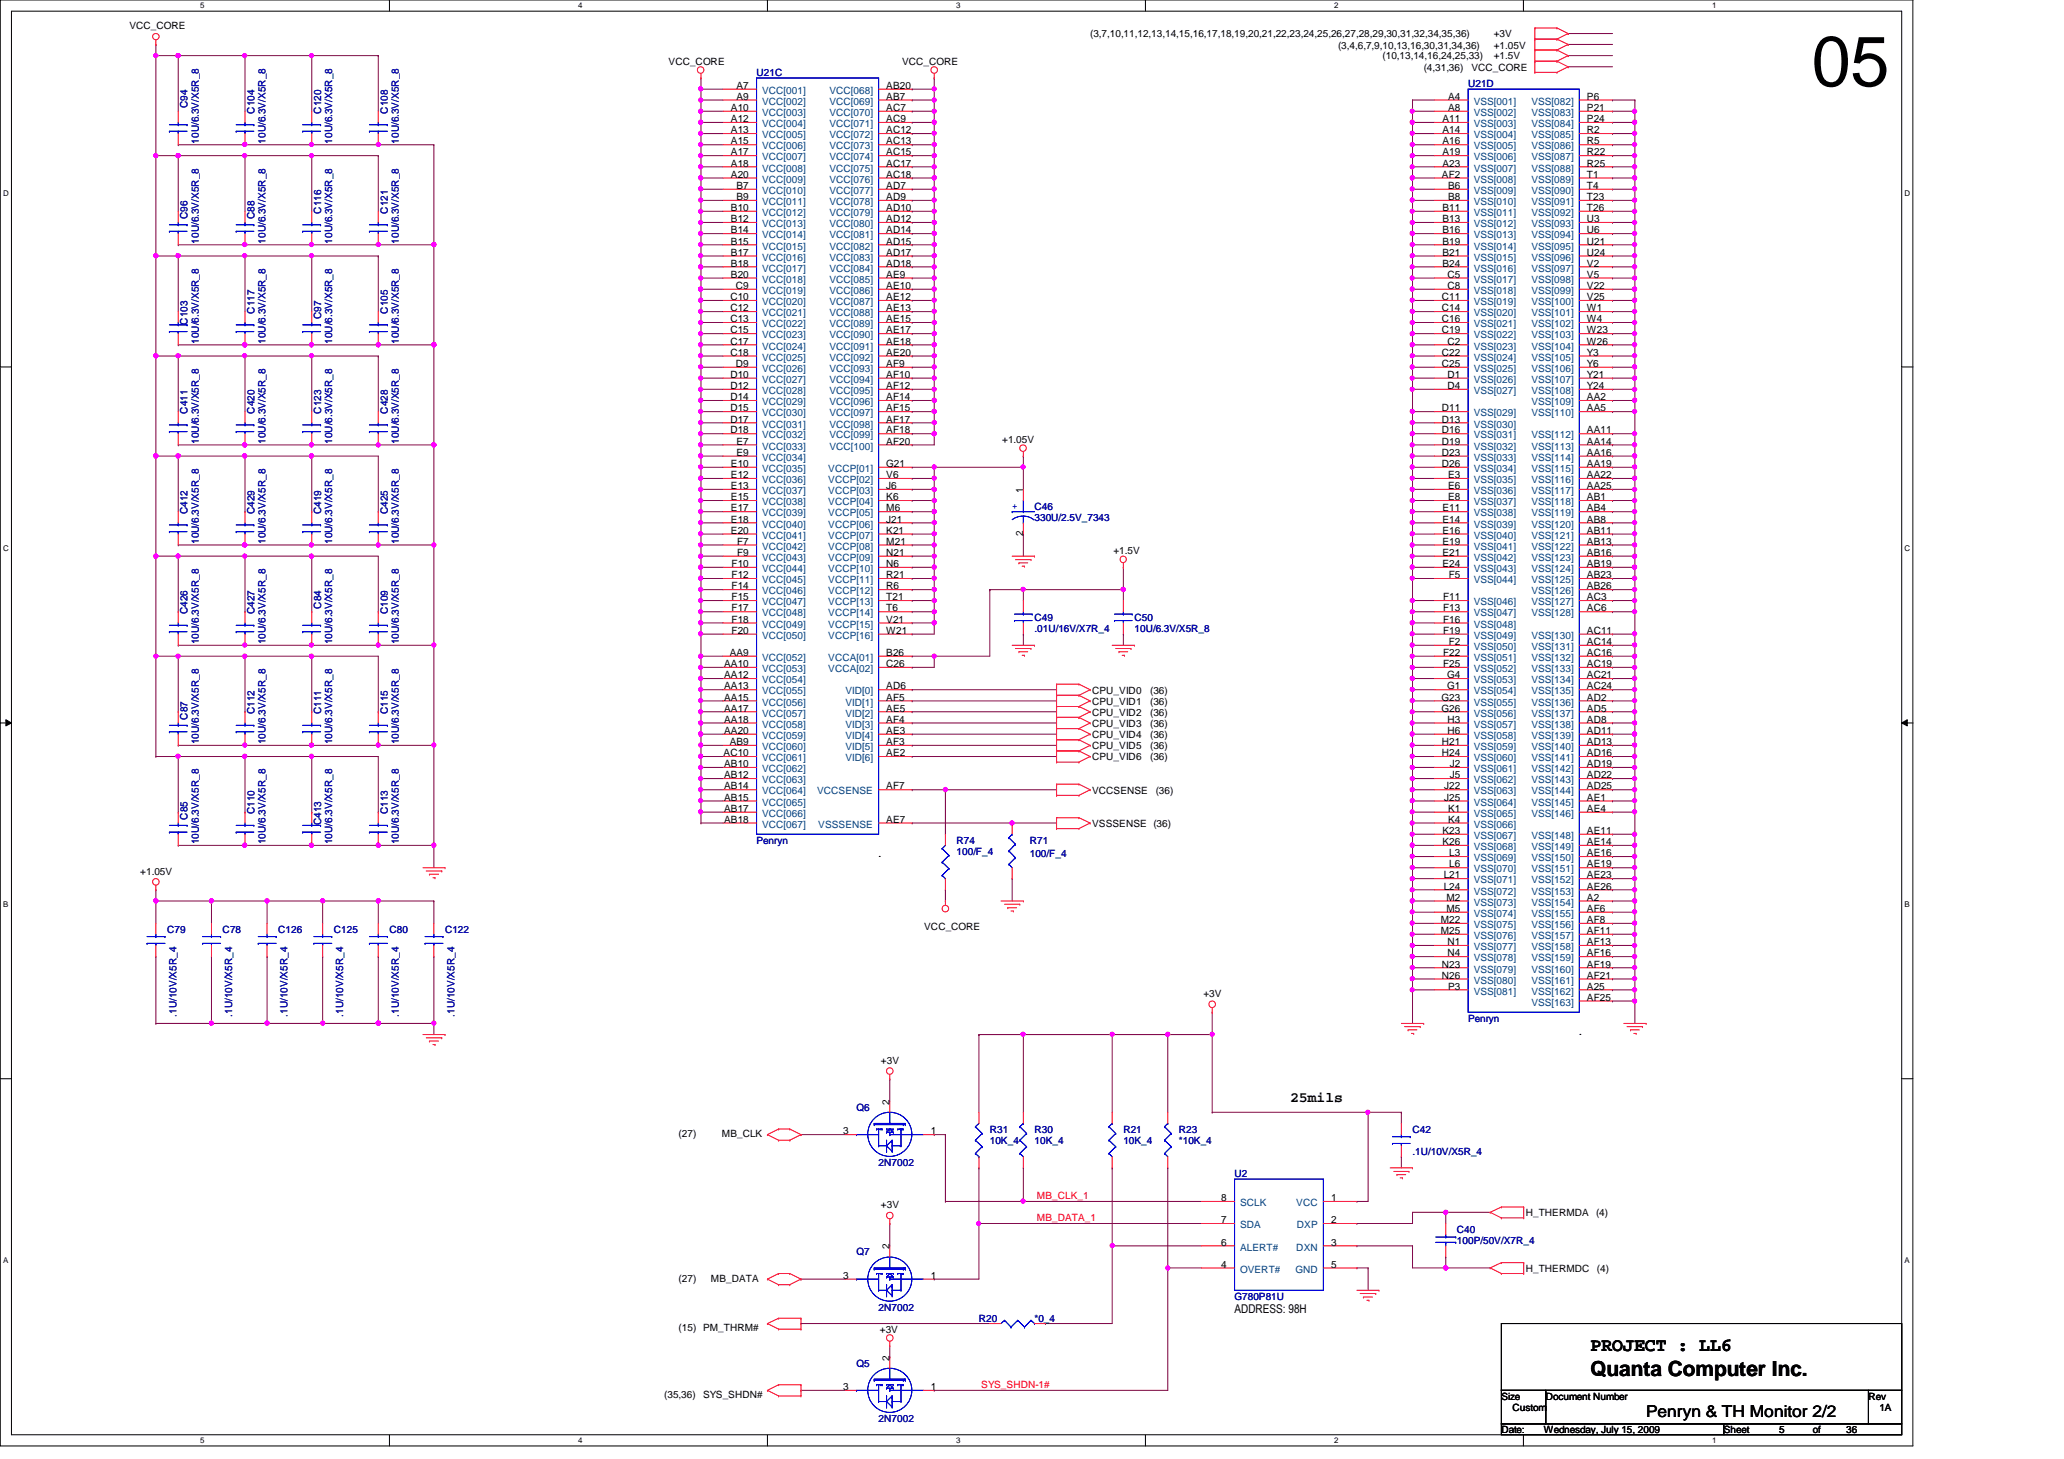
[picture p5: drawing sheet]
<svg xmlns="http://www.w3.org/2000/svg" width="297mm" height="210mm" viewBox="0 0 297 210" stroke-linecap="round" stroke-linejoin="round" font-family="sans-serif">
<defs><g id="words">
<text font-size="10.2" x="260.7" y="12.4">05</text>
<text font-size="3" x="228.9" y="198">Quanta Computer Inc.</text>
<text font-size="2.7" x="228.9" y="194.3">PROJECT : LL6</text>
<text font-size="2.4" x="236.9" y="203.8">Penryn &amp; TH Monitor 2/2</text>
<text font-size="2.1" x="185.7" y="158.5">25mils</text>
<text font-size="1.7" x="177.7" y="188.9">ADDRESS: 98H</text>
<g font-size="1.4">
<text x="18.6" y="4.2">VCC_CORE</text>
<text x="156.9" y="5.4">(3,7,10,11,12,13,14,15,16,17,18,19,20,21,22,23,24,25,26,27,28,29,30,31,32,34,35,36)</text>
<text x="215" y="5.4">+3V</text>
<text x="96.2" y="9.4">VCC_CORE</text>
<text x="129.8" y="9.4">VCC_CORE</text>
<text x="192.6" y="7">(3,4,6,7,9,10,13,16,30,31,34,36)</text>
<text x="199" y="8.6">(10,13,14,16,24,25,33)</text>
<text x="204.9" y="10.2">(4,31,36)</text>
<text x="211.7" y="10.2">VCC_CORE</text>
<text x="215" y="7">+1.05V</text>
<text x="215" y="8.6">+1.5V</text>
<text x="105.2" y="16">A10</text>
<text x="105.2" y="17.6">A12</text>
<text x="106" y="12.8">A7</text>
<text x="106" y="14.4">A9</text>
<text x="127.5" y="12.8">AB20</text>
<text x="127.5" y="14.4">AB7</text>
<text x="127.5" y="16">AC7</text>
<text x="127.5" y="17.6">AC9</text>
<text x="207.6" y="17.6">A11</text>
<text x="208.4" y="16">A8</text>
<text x="208.4" y="14.4">A4</text>
<text x="228.4" y="14.4">P6</text>
<text x="228.4" y="16">P21</text>
<text x="228.4" y="17.6">P24</text>
<text x="105.2" y="19.2">A13</text>
<text x="105.2" y="20.8">A15</text>
<text x="105.2" y="22.4">A17</text>
<text x="105.2" y="24">A18</text>
<text x="127.5" y="19.2">AC12</text>
<text x="127.5" y="20.8">AC13</text>
<text x="127.5" y="22.4">AC15</text>
<text x="127.5" y="24">AC17</text>
<text x="207.6" y="19.2">A14</text>
<text x="207.6" y="20.8">A16</text>
<text x="207.6" y="22.4">A19</text>
<text x="207.6" y="24">A23</text>
<text x="228.4" y="19.2">R2</text>
<text x="228.4" y="20.8">R5</text>
<text x="228.4" y="22.4">R22</text>
<text x="228.4" y="24">R25</text>
<text x="105.2" y="25.6">A20</text>
<text x="106" y="27.2">B7</text>
<text x="106" y="28.8">B9</text>
<text x="127.5" y="25.6">AC18</text>
<text x="127.5" y="27.2">AD7</text>
<text x="127.5" y="28.8">AD9</text>
<text x="207.5" y="25.6">AF2</text>
<text x="208.4" y="27.2">B6</text>
<text x="208.4" y="28.8">B8</text>
<text x="228.4" y="25.6">T1</text>
<text x="228.4" y="27.2">T4</text>
<text x="228.4" y="28.8">T23</text>
<text x="105.2" y="30.4">B10</text>
<text x="105.2" y="32">B12</text>
<text x="105.2" y="33.6">B14</text>
<text x="105.2" y="35.2">B15</text>
<text x="127.5" y="30.4">AD10</text>
<text x="127.5" y="32">AD12</text>
<text x="127.5" y="33.6">AD14</text>
<text x="127.5" y="35.2">AD15</text>
<text x="207.6" y="30.4">B11</text>
<text x="207.6" y="32">B13</text>
<text x="207.6" y="33.6">B16</text>
<text x="207.6" y="35.2">B19</text>
<text x="228.4" y="30.4">T26</text>
<text x="228.4" y="32">U3</text>
<text x="228.4" y="33.6">U6</text>
<text x="228.4" y="35.2">U21</text>
<text x="105.2" y="36.8">B17</text>
<text x="105.2" y="38.4">B18</text>
<text x="105.2" y="40">B20</text>
<text x="105.9" y="41.6">C9</text>
<text x="127.5" y="36.8">AD17</text>
<text x="127.5" y="38.4">AD18</text>
<text x="127.5" y="40">AE9</text>
<text x="127.5" y="41.6">AE10</text>
<text x="207.6" y="36.8">B21</text>
<text x="207.6" y="38.4">B24</text>
<text x="208.3" y="40">C5</text>
<text x="208.3" y="41.6">C8</text>
<text x="228.4" y="36.8">U24</text>
<text x="228.4" y="38.4">V2</text>
<text x="228.4" y="40">V5</text>
<text x="228.4" y="41.6">V22</text>
<text x="105.1" y="43.2">C10</text>
<text x="105.1" y="44.8">C12</text>
<text x="105.1" y="46.4">C13</text>
<text x="105.1" y="48">C15</text>
<text x="127.5" y="43.2">AE12</text>
<text x="127.5" y="44.8">AE13</text>
<text x="127.5" y="46.4">AE15</text>
<text x="127.5" y="48">AE17</text>
<text x="207.5" y="43.2">C11</text>
<text x="207.5" y="44.8">C14</text>
<text x="207.5" y="46.4">C16</text>
<text x="207.5" y="48">C19</text>
<text x="228.4" y="43.2">V25</text>
<text x="228.4" y="44.8">W1</text>
<text x="228.4" y="46.4">W4</text>
<text x="228.4" y="48">W23</text>
<text x="105.1" y="49.6">C17</text>
<text x="105.1" y="51.2">C18</text>
<text x="105.9" y="52.8">D9</text>
<text x="127.5" y="49.6">AE18</text>
<text x="127.5" y="51.2">AE20</text>
<text x="127.5" y="52.8">AF9</text>
<text x="207.5" y="51.2">C22</text>
<text x="207.5" y="52.8">C25</text>
<text x="208.3" y="49.6">C2</text>
<text x="228.4" y="49.6">W26</text>
<text x="228.4" y="51.2">Y3</text>
<text x="228.4" y="52.8">Y6</text>
<text x="105.1" y="54.4">D10</text>
<text x="105.1" y="56">D12</text>
<text x="105.1" y="57.6">D14</text>
<text x="105.1" y="59.2">D15</text>
<text x="127.5" y="54.4">AF10</text>
<text x="127.5" y="56">AF12</text>
<text x="127.5" y="57.6">AF14</text>
<text x="127.5" y="59.2">AF15</text>
<text x="207.5" y="59.2">D11</text>
<text x="208.3" y="54.4">D1</text>
<text x="208.3" y="56">D4</text>
<text x="228.4" y="54.4">Y21</text>
<text x="228.4" y="56">Y24</text>
<text x="228.4" y="57.6">AA2</text>
<text x="228.4" y="59.2">AA5</text>
<text x="105.1" y="60.8">D17</text>
<text x="105.1" y="62.4">D18</text>
<text x="106" y="64">E7</text>
<text x="106" y="65.6">E9</text>
<text x="127.5" y="60.8">AF17</text>
<text x="127.5" y="62.4">AF18</text>
<text x="127.5" y="64">AF20</text>
<text x="144.2" y="63.8">+1.05V</text>
<text x="207.5" y="60.8">D13</text>
<text x="207.5" y="62.4">D16</text>
<text x="207.5" y="64">D19</text>
<text x="207.5" y="65.6">D23</text>
<text x="228.4" y="62.4">AA11</text>
<text x="228.4" y="64">AA14</text>
<text x="228.4" y="65.6">AA16</text>
<text x="105.2" y="67.2">E10</text>
<text x="105.2" y="68.8">E12</text>
<text x="105.2" y="70.4">E13</text>
<text x="105.2" y="72">E15</text>
<text x="127.5" y="70.4">J6</text>
<text x="127.5" y="72">K6</text>
<text x="127.5" y="67.2">G21</text>
<text x="127.5" y="68.8">V6</text>
<text x="147.2" y="70.9" transform="rotate(-90 147.2 70.9)">1</text>
<text x="207.5" y="67.2">D26</text>
<text x="208.4" y="68.8">E3</text>
<text x="208.4" y="70.4">E6</text>
<text x="208.4" y="72">E8</text>
<text x="228.4" y="67.2">AA19</text>
<text x="228.4" y="68.8">AA22</text>
<text x="228.4" y="70.4">AA25</text>
<text x="228.4" y="72">AB1</text>
<text x="105.2" y="73.6">E17</text>
<text x="105.2" y="75.2">E18</text>
<text x="105.2" y="76.8">E20</text>
<text x="127.5" y="73.6">M6</text>
<text x="127.5" y="75.2">J21</text>
<text x="127.5" y="76.8">K21</text>
<text x="147.2" y="77.1" transform="rotate(-90 147.2 77.1)">2</text>
<text x="207.6" y="73.6">E11</text>
<text x="207.6" y="75.2">E14</text>
<text x="207.6" y="76.8">E16</text>
<text x="228.4" y="73.6">AB4</text>
<text x="228.4" y="75.2">AB8</text>
<text x="228.4" y="76.8">AB11</text>
<text x="105.3" y="81.6">F10</text>
<text x="105.3" y="83.2">F12</text>
<text x="106.1" y="78.4">F7</text>
<text x="106.1" y="80">F9</text>
<text x="127.5" y="78.4">M21</text>
<text x="127.5" y="80">N21</text>
<text x="127.5" y="81.6">N6</text>
<text x="127.5" y="83.2">R21</text>
<text x="160.2" y="79.8">+1.5V</text>
<text x="207.6" y="78.4">E19</text>
<text x="207.6" y="80">E21</text>
<text x="207.6" y="81.6">E24</text>
<text x="208.5" y="83.2">F5</text>
<text x="228.4" y="78.4">AB13</text>
<text x="228.4" y="80">AB16</text>
<text x="228.4" y="81.6">AB19</text>
<text x="228.4" y="83.2">AB23</text>
<text x="105.3" y="84.8">F14</text>
<text x="105.3" y="86.4">F15</text>
<text x="105.3" y="88">F17</text>
<text x="105.3" y="89.6">F18</text>
<text x="127.5" y="84.8">R6</text>
<text x="127.5" y="86.4">T21</text>
<text x="127.5" y="88">T6</text>
<text x="127.5" y="89.6">V21</text>
<text x="207.7" y="86.4">F11</text>
<text x="207.7" y="88">F13</text>
<text x="207.7" y="89.6">F16</text>
<text x="228.4" y="84.8">AB26</text>
<text x="228.4" y="86.4">AC3</text>
<text x="228.4" y="88">AC6</text>
<text x="104.2" y="96">AA10</text>
<text x="105" y="94.4">AA9</text>
<text x="105.3" y="91.2">F20</text>
<text x="127.5" y="94.4">B26</text>
<text x="127.5" y="91.2">W21</text>
<text x="127.5" y="96">C26</text>
<text x="207.7" y="91.2">F19</text>
<text x="207.7" y="94.4">F22</text>
<text x="207.7" y="96">F25</text>
<text x="208.5" y="92.8">F2</text>
<text x="228.4" y="91.2">AC11</text>
<text x="228.4" y="92.8">AC14</text>
<text x="228.4" y="94.4">AC16</text>
<text x="228.4" y="96">AC19</text>
<text x="104.2" y="97.6">AA12</text>
<text x="104.2" y="99.2">AA13</text>
<text x="104.2" y="100.8">AA15</text>
<text x="127.5" y="99.2">AD6</text>
<text x="127.5" y="100.8">AF5</text>
<text x="157.2" y="99.8">CPU_VID0</text>
<text x="157.2" y="101.4">CPU_VID1</text>
<text x="165.5" y="99.8">(36)</text>
<text x="165.5" y="101.4">(36)</text>
<text x="207.5" y="100.8">G23</text>
<text x="208.3" y="97.6">G4</text>
<text x="208.3" y="99.2">G1</text>
<text x="228.4" y="97.6">AC21</text>
<text x="228.4" y="99.2">AC24</text>
<text x="228.4" y="100.8">AD2</text>
<text x="104.2" y="102.4">AA17</text>
<text x="104.2" y="104">AA18</text>
<text x="104.2" y="105.6">AA20</text>
<text x="105" y="107.2">AB9</text>
<text x="127.5" y="102.4">AE5</text>
<text x="127.5" y="104">AF4</text>
<text x="127.5" y="105.6">AE3</text>
<text x="127.5" y="107.2">AF3</text>
<text x="157.2" y="103">CPU_VID2</text>
<text x="157.2" y="104.6">CPU_VID3</text>
<text x="157.2" y="106.2">CPU_VID4</text>
<text x="157.2" y="107.8">CPU_VID5</text>
<text x="165.5" y="103">(36)</text>
<text x="165.5" y="104.6">(36)</text>
<text x="165.5" y="106.2">(36)</text>
<text x="165.5" y="107.8">(36)</text>
<text x="207.5" y="102.4">G26</text>
<text x="207.5" y="107.2">H21</text>
<text x="208.3" y="104">H3</text>
<text x="208.3" y="105.6">H6</text>
<text x="228.4" y="102.4">AD5</text>
<text x="228.4" y="104">AD8</text>
<text x="228.4" y="105.6">AD11</text>
<text x="228.4" y="107.2">AD13</text>
<text x="104.1" y="108.8">AC10</text>
<text x="104.2" y="110.4">AB10</text>
<text x="104.2" y="112">AB12</text>
<text x="104.2" y="113.6">AB14</text>
<text x="127.5" y="113.6">AF7</text>
<text x="127.5" y="108.8">AE2</text>
<text x="157.2" y="109.4">CPU_VID6</text>
<text x="165.5" y="109.4">(36)</text>
<text x="207.5" y="108.8">H24</text>
<text x="207.9" y="113.6">J22</text>
<text x="208.7" y="110.4">J2</text>
<text x="208.7" y="112">J5</text>
<text x="228.4" y="108.8">AD16</text>
<text x="228.4" y="110.4">AD19</text>
<text x="228.4" y="112">AD22</text>
<text x="228.4" y="113.6">AD25</text>
<text x="104.2" y="115.2">AB15</text>
<text x="104.2" y="116.8">AB17</text>
<text x="104.2" y="118.4">AB18</text>
<text x="127.5" y="118.4">AE7</text>
<text x="157.2" y="114.2">VCCSENSE</text>
<text x="157.2" y="119">VSSSENSE (36)</text>
<text x="166.3" y="114.2">(36)</text>
<text x="207.6" y="120">K23</text>
<text x="207.9" y="115.2">J25</text>
<text x="208.4" y="116.8">K1</text>
<text x="208.4" y="118.4">K4</text>
<text x="228.4" y="120">AE11</text>
<text x="228.4" y="115.2">AE1</text>
<text x="228.4" y="116.8">AE4</text>
<text x="20.2" y="125.9">+1.05V</text>
<text x="126.4" y="123.3">.</text>
<text x="207.6" y="121.6">K26</text>
<text x="208.6" y="123.2">L3</text>
<text x="208.6" y="124.8">L6</text>
<text x="228.4" y="124.8">AE19</text>
<text x="228.4" y="121.6">AE14</text>
<text x="228.4" y="123.2">AE16</text>
<text x="207.8" y="126.4">L21</text>
<text x="207.8" y="128">L24</text>
<text x="208.1" y="129.6">M2</text>
<text x="208.1" y="131.2">M5</text>
<text x="228.4" y="131.2">AF6</text>
<text x="228.4" y="129.6">A2</text>
<text x="228.4" y="128">AE26</text>
<text x="228.4" y="126.4">AE23</text>
<text x="133" y="133.9">VCC_CORE</text>
<text x="207.3" y="132.8">M22</text>
<text x="207.3" y="134.4">M25</text>
<text x="208.3" y="136">N1</text>
<text x="208.3" y="137.6">N4</text>
<text x="228.4" y="137.6">AF16</text>
<text x="228.4" y="136">AF13</text>
<text x="228.4" y="134.4">AF11</text>
<text x="228.4" y="132.8">AF8</text>
<text x="173.2" y="143.5">+3V</text>
<text x="207.5" y="139.2">N23</text>
<text x="207.5" y="140.8">N26</text>
<text x="208.4" y="142.4">P3</text>
<text x="228.4" y="142.4">A25</text>
<text x="228.4" y="140.8">AF21</text>
<text x="228.4" y="139.2">AF19</text>
<text x="228.4" y="144">AF25</text>
<text x="227.3" y="148.9">.</text>
<text x="126.8" y="153.1">+3V</text>
<text x="128" y="158.9" transform="rotate(-90 128 158.9)">2</text>
<text x="97.7" y="163.6">(27)</text>
<text x="103.9" y="163.6">MB_CLK</text>
<text x="121.4" y="163.2">3</text>
<text x="134" y="163.2">1</text>
<text x="126.8" y="173.9">+3V</text>
<text x="175.8" y="172.8">8</text>
<text x="191.6" y="172.8">1</text>
<text x="128" y="179.7" transform="rotate(-90 128 179.7)">2</text>
<text x="175.8" y="176">7</text>
<text x="175.8" y="179.2">6</text>
<text x="191.6" y="176">2</text>
<text x="191.6" y="179.2">3</text>
<text x="219.6" y="175">H_THERMDA</text>
<text x="229.7" y="175">(4)</text>
<text x="97.7" y="184.4">(27)</text>
<text x="102.3" y="184.4">MB_DATA</text>
<text x="121.4" y="184">3</text>
<text x="134" y="184">1</text>
<text x="175.8" y="182.4">4</text>
<text x="191.6" y="182.4">5</text>
<text x="219.6" y="183">H_THERMDC</text>
<text x="229.8" y="183">(4)</text>
<text x="97.7" y="191.5">(15) PM_THRM#</text>
<text x="126.6" y="191.8">+3V</text>
<text x="128" y="195.7" transform="rotate(-90 128 195.7)">2</text>
<text x="95.6" y="201.1">(35,36)</text>
<text x="101.2" y="201.1">SYS_SHDN#</text>
<text x="121.4" y="200">3</text>
<text x="134" y="200">1</text>
<text x="216.1" y="201.4">Size</text>
<text x="217.7" y="203">Custom</text>
<text x="222.5" y="201.4">Document Number</text>
<text x="268.9" y="201.4">Rev</text>
<text x="270.5" y="203">1A</text>
<text x="216.1" y="206.2">Date:</text>
<text x="222.2" y="206.2">Wednesday, July 15, 2009</text>
<text x="248.1" y="206.2">Sheet</text>
<text x="256.1" y="206.2">5</text>
<text x="260.9" y="206.2">of</text>
<text x="265.7" y="206.2">36</text>
</g>
<g font-size="1.4" fill="#000080">
<text x="108.9" y="11">U21C</text>
<text x="27" y="15.5" transform="rotate(-90 27 15.5)">C94</text>
<text x="36.6" y="16.3" transform="rotate(-90 36.6 16.3)">C104</text>
<text x="46.2" y="16.3" transform="rotate(-90 46.2 16.3)">C120</text>
<text x="55.8" y="16.3" transform="rotate(-90 55.8 16.3)">C108</text>
<text x="211.3" y="12.6">U21D</text>
<text x="28.6" y="20.7" transform="rotate(-90 28.6 20.7)">10U/6.3V/X5R_8</text>
<text x="38.2" y="20.7" transform="rotate(-90 38.2 20.7)">10U/6.3V/X5R_8</text>
<text x="47.8" y="20.7" transform="rotate(-90 47.8 20.7)">10U/6.3V/X5R_8</text>
<text x="57.4" y="20.7" transform="rotate(-90 57.4 20.7)">10U/6.3V/X5R_8</text>
<text x="27" y="31.5" transform="rotate(-90 27 31.5)">C96</text>
<text x="28.6" y="35.1" transform="rotate(-90 28.6 35.1)">10U/6.3V/X5R_8</text>
<text x="36.6" y="31.5" transform="rotate(-90 36.6 31.5)">C88</text>
<text x="38.2" y="35.1" transform="rotate(-90 38.2 35.1)">10U/6.3V/X5R_8</text>
<text x="46.2" y="30.7" transform="rotate(-90 46.2 30.7)">C116</text>
<text x="47.8" y="35.1" transform="rotate(-90 47.8 35.1)">10U/6.3V/X5R_8</text>
<text x="55.8" y="30.7" transform="rotate(-90 55.8 30.7)">C121</text>
<text x="57.4" y="35.1" transform="rotate(-90 57.4 35.1)">10U/6.3V/X5R_8</text>
<text x="27" y="46.7" transform="rotate(-90 27 46.7)">C103</text>
<text x="36.6" y="45.1" transform="rotate(-90 36.6 45.1)">C117</text>
<text x="46.2" y="45.9" transform="rotate(-90 46.2 45.9)">C97</text>
<text x="55.8" y="45.1" transform="rotate(-90 55.8 45.1)">C105</text>
<text x="28.6" y="49.4" transform="rotate(-90 28.6 49.4)">10U/6.3V/X5R_8</text>
<text x="38.2" y="49.4" transform="rotate(-90 38.2 49.4)">10U/6.3V/X5R_8</text>
<text x="47.8" y="49.4" transform="rotate(-90 47.8 49.4)">10U/6.3V/X5R_8</text>
<text x="57.4" y="49.4" transform="rotate(-90 57.4 49.4)">10U/6.3V/X5R_8</text>
<text x="27" y="59.5" transform="rotate(-90 27 59.5)">C411</text>
<text x="36.6" y="59.5" transform="rotate(-90 36.6 59.5)">C420</text>
<text x="46.2" y="59.5" transform="rotate(-90 46.2 59.5)">C123</text>
<text x="55.8" y="59.5" transform="rotate(-90 55.8 59.5)">C428</text>
<text x="28.6" y="63.8" transform="rotate(-90 28.6 63.8)">10U/6.3V/X5R_8</text>
<text x="38.2" y="63.8" transform="rotate(-90 38.2 63.8)">10U/6.3V/X5R_8</text>
<text x="47.8" y="63.8" transform="rotate(-90 47.8 63.8)">10U/6.3V/X5R_8</text>
<text x="57.4" y="63.8" transform="rotate(-90 57.4 63.8)">10U/6.3V/X5R_8</text>
<text x="27" y="74" transform="rotate(-90 27 74)">C412</text>
<text x="36.6" y="74" transform="rotate(-90 36.6 74)">C429</text>
<text x="46.2" y="74" transform="rotate(-90 46.2 74)">C419</text>
<text x="55.8" y="74" transform="rotate(-90 55.8 74)">C425</text>
<text x="148.9" y="73.4">C46</text>
<text x="148.9" y="75">330U/2.5V_7343</text>
<text x="28.6" y="78.3" transform="rotate(-90 28.6 78.3)">10U/6.3V/X5R_8</text>
<text x="38.2" y="78.3" transform="rotate(-90 38.2 78.3)">10U/6.3V/X5R_8</text>
<text x="47.8" y="78.3" transform="rotate(-90 47.8 78.3)">10U/6.3V/X5R_8</text>
<text x="57.4" y="78.3" transform="rotate(-90 57.4 78.3)">10U/6.3V/X5R_8</text>
<text x="27" y="88.3" transform="rotate(-90 27 88.3)">C426</text>
<text x="36.6" y="88.3" transform="rotate(-90 36.6 88.3)">C427</text>
<text x="46.2" y="87.5" transform="rotate(-90 46.2 87.5)">C84</text>
<text x="55.8" y="88.3" transform="rotate(-90 55.8 88.3)">C109</text>
<text x="148.9" y="89.4">C49</text>
<text x="163.3" y="89.4">C50</text>
<text x="28.6" y="92.7" transform="rotate(-90 28.6 92.7)">10U/6.3V/X5R_8</text>
<text x="38.2" y="92.7" transform="rotate(-90 38.2 92.7)">10U/6.3V/X5R_8</text>
<text x="47.8" y="92.7" transform="rotate(-90 47.8 92.7)">10U/6.3V/X5R_8</text>
<text x="57.4" y="92.7" transform="rotate(-90 57.4 92.7)">10U/6.3V/X5R_8</text>
<text x="148.9" y="91">.01U/16V/X7R_4</text>
<text x="163.3" y="91">10U/6.3V/X5R_8</text>
<text x="27" y="103.5" transform="rotate(-90 27 103.5)">C87</text>
<text x="28.6" y="107.1" transform="rotate(-90 28.6 107.1)">10U/6.3V/X5R_8</text>
<text x="36.6" y="102.7" transform="rotate(-90 36.6 102.7)">C112</text>
<text x="38.2" y="107.1" transform="rotate(-90 38.2 107.1)">10U/6.3V/X5R_8</text>
<text x="46.2" y="102.7" transform="rotate(-90 46.2 102.7)">C111</text>
<text x="47.8" y="107.1" transform="rotate(-90 47.8 107.1)">10U/6.3V/X5R_8</text>
<text x="55.8" y="102.7" transform="rotate(-90 55.8 102.7)">C115</text>
<text x="57.4" y="107.1" transform="rotate(-90 57.4 107.1)">10U/6.3V/X5R_8</text>
<text x="27" y="117.9" transform="rotate(-90 27 117.9)">C85</text>
<text x="36.6" y="117.1" transform="rotate(-90 36.6 117.1)">C110</text>
<text x="46.2" y="118.7" transform="rotate(-90 46.2 118.7)">C413</text>
<text x="55.8" y="117.1" transform="rotate(-90 55.8 117.1)">C113</text>
<text x="28.6" y="121.5" transform="rotate(-90 28.6 121.5)">10U/6.3V/X5R_8</text>
<text x="38.2" y="121.5" transform="rotate(-90 38.2 121.5)">10U/6.3V/X5R_8</text>
<text x="47.8" y="121.5" transform="rotate(-90 47.8 121.5)">10U/6.3V/X5R_8</text>
<text x="57.4" y="121.5" transform="rotate(-90 57.4 121.5)">10U/6.3V/X5R_8</text>
<text x="108.9" y="121.4">Penryn</text>
<text x="137.7" y="121.4">R74</text>
<text x="137.7" y="123">100/F_4</text>
<text x="148.2" y="121.4">R71</text>
<text x="148.2" y="123.3">100/F_4</text>
<text x="24" y="134.2">C79</text>
<text x="32" y="134.2">C78</text>
<text x="40" y="134.2">C126</text>
<text x="48" y="134.2">C125</text>
<text x="56" y="134.2">C80</text>
<text x="64" y="134.2">C122</text>
<text x="25.4" y="146.3" transform="rotate(-90 25.4 146.3)">.1U/10V/X5R_4</text>
<text x="33.4" y="146.3" transform="rotate(-90 33.4 146.3)">.1U/10V/X5R_4</text>
<text x="41.4" y="146.3" transform="rotate(-90 41.4 146.3)">.1U/10V/X5R_4</text>
<text x="49.4" y="146.3" transform="rotate(-90 49.4 146.3)">.1U/10V/X5R_4</text>
<text x="57.4" y="146.3" transform="rotate(-90 57.4 146.3)">.1U/10V/X5R_4</text>
<text x="65.4" y="146.3" transform="rotate(-90 65.4 146.3)">.1U/10V/X5R_4</text>
<text x="211.3" y="147">Penryn</text>
<text x="123.3" y="159.8">Q6</text>
<text x="126.4" y="167.8">2N7002</text>
<text x="142.4" y="163">R31</text>
<text x="142.4" y="164.6">10K_4</text>
<text x="148.9" y="163">R30</text>
<text x="148.9" y="164.6">10K_4</text>
<text x="161.7" y="163">R21</text>
<text x="161.7" y="164.6">10K_4</text>
<text x="169.7" y="163">R23</text>
<text x="169.7" y="164.6">*10K_4</text>
<text x="203.3" y="163">C42</text>
<text x="203.3" y="166.2">.1U/10V/X5R_4</text>
<text x="177.7" y="169.4">U2</text>
<text x="209.7" y="177.4">C40</text>
<text x="209.7" y="179">100P/50V/X7R_4</text>
<text x="123.3" y="180.6">Q7</text>
<text x="126.4" y="188.6">2N7002</text>
<text x="140.9" y="190.2">R20</text>
<text x="148.9" y="190.2">*0_4</text>
<text x="177.7" y="187">G780P81U</text>
<text x="123.3" y="196.6">Q5</text>
<text x="126.4" y="204.6">2N7002</text>
</g>
<g font-size="1.4" fill="#004080">
<text x="109.7" y="13.5">VCC[001]</text>
<text x="109.7" y="15.1">VCC[002]</text>
<text x="109.7" y="16.7">VCC[003]</text>
<text x="119.4" y="13.5">VCC[068]</text>
<text x="119.4" y="15.1">VCC[069]</text>
<text x="119.4" y="16.7">VCC[070]</text>
<text x="212.1" y="16.7">VSS[002]</text>
<text x="212.1" y="15.1">VSS[001]</text>
<text x="220.4" y="15.1">VSS[082]</text>
<text x="220.4" y="16.7">VSS[083]</text>
<text x="109.7" y="18.3">VCC[004]</text>
<text x="109.7" y="19.9">VCC[005]</text>
<text x="109.7" y="21.5">VCC[006]</text>
<text x="109.7" y="23.1">VCC[007]</text>
<text x="119.4" y="18.3">VCC[071]</text>
<text x="119.4" y="19.9">VCC[072]</text>
<text x="119.4" y="21.5">VCC[073]</text>
<text x="119.4" y="23.1">VCC[074]</text>
<text x="212.1" y="18.3">VSS[003]</text>
<text x="212.1" y="19.9">VSS[004]</text>
<text x="212.1" y="21.5">VSS[005]</text>
<text x="212.1" y="23.1">VSS[006]</text>
<text x="220.4" y="18.3">VSS[084]</text>
<text x="220.4" y="19.9">VSS[085]</text>
<text x="220.4" y="21.5">VSS[086]</text>
<text x="220.4" y="23.1">VSS[087]</text>
<text x="109.7" y="24.7">VCC[008]</text>
<text x="109.7" y="26.3">VCC[009]</text>
<text x="109.7" y="27.9">VCC[010]</text>
<text x="109.7" y="29.5">VCC[011]</text>
<text x="119.4" y="24.7">VCC[075]</text>
<text x="119.4" y="26.3">VCC[076]</text>
<text x="119.4" y="27.9">VCC[077]</text>
<text x="119.4" y="29.5">VCC[078]</text>
<text x="212.1" y="24.7">VSS[007]</text>
<text x="212.1" y="26.3">VSS[008]</text>
<text x="212.1" y="27.9">VSS[009]</text>
<text x="212.1" y="29.5">VSS[010]</text>
<text x="220.4" y="24.7">VSS[088]</text>
<text x="220.4" y="26.3">VSS[089]</text>
<text x="220.4" y="27.9">VSS[090]</text>
<text x="220.4" y="29.5">VSS[091]</text>
<text x="109.7" y="31.1">VCC[012]</text>
<text x="109.7" y="32.7">VCC[013]</text>
<text x="109.7" y="34.3">VCC[014]</text>
<text x="109.7" y="35.9">VCC[015]</text>
<text x="119.4" y="31.1">VCC[079]</text>
<text x="119.4" y="32.7">VCC[080]</text>
<text x="119.4" y="34.3">VCC[081]</text>
<text x="119.4" y="35.9">VCC[082]</text>
<text x="212.1" y="31.1">VSS[011]</text>
<text x="212.1" y="32.7">VSS[012]</text>
<text x="212.1" y="34.3">VSS[013]</text>
<text x="212.1" y="35.9">VSS[014]</text>
<text x="220.4" y="31.1">VSS[092]</text>
<text x="220.4" y="32.7">VSS[093]</text>
<text x="220.4" y="34.3">VSS[094]</text>
<text x="220.4" y="35.9">VSS[095]</text>
<text x="109.7" y="37.5">VCC[016]</text>
<text x="109.7" y="39.1">VCC[017]</text>
<text x="109.7" y="40.7">VCC[018]</text>
<text x="119.4" y="37.5">VCC[083]</text>
<text x="119.4" y="39.1">VCC[084]</text>
<text x="119.4" y="40.7">VCC[085]</text>
<text x="212.1" y="37.5">VSS[015]</text>
<text x="212.1" y="39.1">VSS[016]</text>
<text x="212.1" y="40.7">VSS[017]</text>
<text x="220.4" y="37.5">VSS[096]</text>
<text x="220.4" y="39.1">VSS[097]</text>
<text x="220.4" y="40.7">VSS[098]</text>
<text x="109.7" y="42.3">VCC[019]</text>
<text x="109.7" y="43.9">VCC[020]</text>
<text x="109.7" y="45.5">VCC[021]</text>
<text x="109.7" y="47.1">VCC[022]</text>
<text x="119.4" y="42.3">VCC[086]</text>
<text x="119.4" y="43.9">VCC[087]</text>
<text x="119.4" y="45.5">VCC[088]</text>
<text x="119.4" y="47.1">VCC[089]</text>
<text x="212.1" y="42.3">VSS[018]</text>
<text x="212.1" y="43.9">VSS[019]</text>
<text x="212.1" y="45.5">VSS[020]</text>
<text x="212.1" y="47.1">VSS[021]</text>
<text x="220.4" y="42.3">VSS[099]</text>
<text x="220.4" y="43.9">VSS[100]</text>
<text x="220.4" y="45.5">VSS[101]</text>
<text x="220.4" y="47.1">VSS[102]</text>
<text x="109.7" y="48.7">VCC[023]</text>
<text x="109.7" y="50.3">VCC[024]</text>
<text x="109.7" y="51.9">VCC[025]</text>
<text x="109.7" y="53.5">VCC[026]</text>
<text x="119.4" y="48.7">VCC[090]</text>
<text x="119.4" y="50.3">VCC[091]</text>
<text x="119.4" y="51.9">VCC[092]</text>
<text x="119.4" y="53.5">VCC[093]</text>
<text x="212.1" y="48.7">VSS[022]</text>
<text x="212.1" y="50.3">VSS[023]</text>
<text x="212.1" y="51.9">VSS[024]</text>
<text x="212.1" y="53.5">VSS[025]</text>
<text x="220.4" y="48.7">VSS[103]</text>
<text x="220.4" y="50.3">VSS[104]</text>
<text x="220.4" y="51.9">VSS[105]</text>
<text x="220.4" y="53.5">VSS[106]</text>
<text x="109.7" y="55.1">VCC[027]</text>
<text x="109.7" y="56.7">VCC[028]</text>
<text x="109.7" y="58.3">VCC[029]</text>
<text x="109.7" y="59.9">VCC[030]</text>
<text x="119.4" y="55.1">VCC[094]</text>
<text x="119.4" y="56.7">VCC[095]</text>
<text x="119.4" y="58.3">VCC[096]</text>
<text x="119.4" y="59.9">VCC[097]</text>
<text x="212.1" y="55.1">VSS[026]</text>
<text x="212.1" y="56.7">VSS[027]</text>
<text x="212.1" y="59.9">VSS[029]</text>
<text x="220.4" y="55.1">VSS[107]</text>
<text x="220.4" y="56.7">VSS[108]</text>
<text x="220.4" y="58.3">VSS[109]</text>
<text x="220.4" y="59.9">VSS[110]</text>
<text x="109.7" y="61.5">VCC[031]</text>
<text x="109.7" y="63.1">VCC[032]</text>
<text x="109.7" y="64.7">VCC[033]</text>
<text x="119.4" y="61.5">VCC[098]</text>
<text x="119.4" y="63.1">VCC[099]</text>
<text x="119.4" y="64.7">VCC[100]</text>
<text x="212.1" y="61.5">VSS[030]</text>
<text x="212.1" y="63.1">VSS[031]</text>
<text x="212.1" y="64.7">VSS[032]</text>
<text x="220.4" y="63.1">VSS[112]</text>
<text x="220.4" y="64.7">VSS[113]</text>
<text x="109.7" y="66.3">VCC[034]</text>
<text x="109.7" y="67.9">VCC[035]</text>
<text x="109.7" y="69.5">VCC[036]</text>
<text x="109.7" y="71.1">VCC[037]</text>
<text x="119.2" y="71.1">VCCP[03]</text>
<text x="119.2" y="67.9">VCCP[01]</text>
<text x="119.2" y="69.5">VCCP[02]</text>
<text x="212.1" y="66.3">VSS[033]</text>
<text x="212.1" y="67.9">VSS[034]</text>
<text x="212.1" y="69.5">VSS[035]</text>
<text x="212.1" y="71.1">VSS[036]</text>
<text x="220.4" y="66.3">VSS[114]</text>
<text x="220.4" y="67.9">VSS[115]</text>
<text x="220.4" y="69.5">VSS[116]</text>
<text x="220.4" y="71.1">VSS[117]</text>
<text x="109.7" y="72.7">VCC[038]</text>
<text x="109.7" y="74.3">VCC[039]</text>
<text x="109.7" y="75.9">VCC[040]</text>
<text x="109.7" y="77.5">VCC[041]</text>
<text x="119.2" y="72.7">VCCP[04]</text>
<text x="119.2" y="74.3">VCCP[05]</text>
<text x="119.2" y="75.9">VCCP[06]</text>
<text x="119.2" y="77.5">VCCP[07]</text>
<text x="212.1" y="72.7">VSS[037]</text>
<text x="212.1" y="74.3">VSS[038]</text>
<text x="212.1" y="75.9">VSS[039]</text>
<text x="212.1" y="77.5">VSS[040]</text>
<text x="220.4" y="72.7">VSS[118]</text>
<text x="220.4" y="74.3">VSS[119]</text>
<text x="220.4" y="75.9">VSS[120]</text>
<text x="220.4" y="77.5">VSS[121]</text>
<text x="109.7" y="79.1">VCC[042]</text>
<text x="109.7" y="80.7">VCC[043]</text>
<text x="109.7" y="82.3">VCC[044]</text>
<text x="109.7" y="83.9">VCC[045]</text>
<text x="119.2" y="79.1">VCCP[08]</text>
<text x="119.2" y="80.7">VCCP[09]</text>
<text x="119.2" y="82.3">VCCP[10]</text>
<text x="119.2" y="83.9">VCCP[11]</text>
<text x="212.1" y="79.1">VSS[041]</text>
<text x="212.1" y="80.7">VSS[042]</text>
<text x="212.1" y="82.3">VSS[043]</text>
<text x="212.1" y="83.9">VSS[044]</text>
<text x="220.4" y="79.1">VSS[122]</text>
<text x="220.4" y="80.7">VSS[123]</text>
<text x="220.4" y="82.3">VSS[124]</text>
<text x="220.4" y="83.9">VSS[125]</text>
<text x="109.7" y="85.5">VCC[046]</text>
<text x="109.7" y="87.1">VCC[047]</text>
<text x="109.7" y="88.7">VCC[048]</text>
<text x="119.2" y="85.5">VCCP[12]</text>
<text x="119.2" y="87.1">VCCP[13]</text>
<text x="119.2" y="88.7">VCCP[14]</text>
<text x="212.1" y="87.1">VSS[046]</text>
<text x="212.1" y="88.7">VSS[047]</text>
<text x="220.4" y="85.5">VSS[126]</text>
<text x="220.4" y="87.1">VSS[127]</text>
<text x="220.4" y="88.7">VSS[128]</text>
<text x="109.7" y="90.3">VCC[049]</text>
<text x="109.7" y="91.9">VCC[050]</text>
<text x="109.7" y="95.1">VCC[052]</text>
<text x="119.2" y="95.1">VCCA[01]</text>
<text x="119.2" y="90.3">VCCP[15]</text>
<text x="119.2" y="91.9">VCCP[16]</text>
<text x="212.1" y="90.3">VSS[048]</text>
<text x="212.1" y="91.9">VSS[049]</text>
<text x="212.1" y="93.5">VSS[050]</text>
<text x="212.1" y="95.1">VSS[051]</text>
<text x="220.4" y="91.9">VSS[130]</text>
<text x="220.4" y="93.5">VSS[131]</text>
<text x="220.4" y="95.1">VSS[132]</text>
<text x="109.7" y="96.7">VCC[053]</text>
<text x="109.7" y="98.3">VCC[054]</text>
<text x="109.7" y="99.9">VCC[055]</text>
<text x="109.7" y="101.5">VCC[056]</text>
<text x="119.2" y="96.7">VCCA[02]</text>
<text x="121.7" y="99.9">VID[0]</text>
<text x="121.7" y="101.5">VID[1]</text>
<text x="212.1" y="96.7">VSS[052]</text>
<text x="212.1" y="98.3">VSS[053]</text>
<text x="212.1" y="99.9">VSS[054]</text>
<text x="212.1" y="101.5">VSS[055]</text>
<text x="220.4" y="96.7">VSS[133]</text>
<text x="220.4" y="98.3">VSS[134]</text>
<text x="220.4" y="99.9">VSS[135]</text>
<text x="220.4" y="101.5">VSS[136]</text>
<text x="109.7" y="103.1">VCC[057]</text>
<text x="109.7" y="104.7">VCC[058]</text>
<text x="109.7" y="106.3">VCC[059]</text>
<text x="109.7" y="107.9">VCC[060]</text>
<text x="121.7" y="103.1">VID[2]</text>
<text x="121.7" y="104.7">VID[3]</text>
<text x="121.7" y="106.3">VID[4]</text>
<text x="121.7" y="107.9">VID[5]</text>
<text x="212.1" y="103.1">VSS[056]</text>
<text x="212.1" y="104.7">VSS[057]</text>
<text x="212.1" y="106.3">VSS[058]</text>
<text x="212.1" y="107.9">VSS[059]</text>
<text x="220.4" y="103.1">VSS[137]</text>
<text x="220.4" y="104.7">VSS[138]</text>
<text x="220.4" y="106.3">VSS[139]</text>
<text x="220.4" y="107.9">VSS[140]</text>
<text x="109.7" y="109.5">VCC[061]</text>
<text x="109.7" y="111.1">VCC[062]</text>
<text x="109.7" y="112.7">VCC[063]</text>
<text x="121.7" y="109.5">VID[6]</text>
<text x="212.1" y="109.5">VSS[060]</text>
<text x="212.1" y="111.1">VSS[061]</text>
<text x="212.1" y="112.7">VSS[062]</text>
<text x="220.4" y="109.5">VSS[141]</text>
<text x="220.4" y="111.1">VSS[142]</text>
<text x="220.4" y="112.7">VSS[143]</text>
<text x="109.7" y="114.3">VCC[064]</text>
<text x="109.7" y="115.9">VCC[065]</text>
<text x="109.7" y="117.5">VCC[066]</text>
<text x="109.7" y="119.1">VCC[067]</text>
<text x="117.6" y="114.3">VCCSENSE</text>
<text x="117.8" y="119.1">VSSSENSE</text>
<text x="212.1" y="114.3">VSS[063]</text>
<text x="212.1" y="115.9">VSS[064]</text>
<text x="212.1" y="117.5">VSS[065]</text>
<text x="212.1" y="119.1">VSS[066]</text>
<text x="220.4" y="114.3">VSS[144]</text>
<text x="220.4" y="115.9">VSS[145]</text>
<text x="220.4" y="117.5">VSS[146]</text>
<text x="212.1" y="120.7">VSS[067]</text>
<text x="212.1" y="122.3">VSS[068]</text>
<text x="212.1" y="123.9">VSS[069]</text>
<text x="212.1" y="125.5">VSS[070]</text>
<text x="220.4" y="120.7">VSS[148]</text>
<text x="220.4" y="125.5">VSS[151]</text>
<text x="220.4" y="122.3">VSS[149]</text>
<text x="220.4" y="123.9">VSS[150]</text>
<text x="212.1" y="127.1">VSS[071]</text>
<text x="212.1" y="128.7">VSS[072]</text>
<text x="212.1" y="130.3">VSS[073]</text>
<text x="212.1" y="131.9">VSS[074]</text>
<text x="220.4" y="131.9">VSS[155]</text>
<text x="220.4" y="130.3">VSS[154]</text>
<text x="220.4" y="128.7">VSS[153]</text>
<text x="220.4" y="127.1">VSS[152]</text>
<text x="212.1" y="133.5">VSS[075]</text>
<text x="212.1" y="135.1">VSS[076]</text>
<text x="212.1" y="136.7">VSS[077]</text>
<text x="220.4" y="136.7">VSS[158]</text>
<text x="220.4" y="135.1">VSS[157]</text>
<text x="220.4" y="133.5">VSS[156]</text>
<text x="212.1" y="138.3">VSS[078]</text>
<text x="212.1" y="139.9">VSS[079]</text>
<text x="212.1" y="141.5">VSS[080]</text>
<text x="212.1" y="143.1">VSS[081]</text>
<text x="220.4" y="143.1">VSS[162]</text>
<text x="220.4" y="141.5">VSS[161]</text>
<text x="220.4" y="139.9">VSS[160]</text>
<text x="220.4" y="138.3">VSS[159]</text>
<text x="220.4" y="144.7">VSS[163]</text>
<text x="178.5" y="173.5">SCLK</text>
<text x="186.6" y="173.5">VCC</text>
<text x="178.5" y="176.7">SDA</text>
<text x="178.5" y="179.9">ALERT#</text>
<text x="186.6" y="179.9">DXN</text>
<text x="186.6" y="176.7">DXP</text>
<text x="178.5" y="183.1">OVERT#</text>
<text x="186.4" y="183.1">GND</text>
</g>
<text font-size="1.4" fill="#00f" x="145.7" y="73.2">+</text>
<g font-size="1.4" fill="#f00">
<text x="149.2" y="172.5">MB_CLK_1</text>
<text x="149.2" y="175.7">MB_DATA_1</text>
<text x="141.2" y="199.7">SYS_SHDN-1#</text>
</g>
<g font-size="1.1">
<text x="28.8" y="1.1">5</text>
<text x="83.2" y="1.1">4</text>
<text x="137.6" y="1.1">3</text>
<text x="192" y="1.1">2</text>
<text x="246.4" y="1.1">1</text>
<text x=".5" y="28.2">D</text>
<text x="274.1" y="28.2">D</text>
<text x=".5" y="79.3">C</text>
<text x="274.1" y="79.3">C</text>
<text x=".5" y="130.6">B</text>
<text x="274.1" y="130.6">B</text>
<text x=".5" y="181.7">A</text>
<text x="274.1" y="181.7">A</text>
<text x="28.8" y="207.6">5</text>
<text x="83.2" y="207.6">4</text>
<text x="137.6" y="207.6">3</text>
<text x="192" y="207.6">2</text>
<text x="246.4" y="207.6">1</text>
</g>
</g></defs>
<path d="M0 0h275.3v208h-275.3zM1.6 1.6h272.1v204.8h-272.1z" fill="none" stroke="#000" stroke-width=".14"/>
<g fill="#fff">
<path d="M28.8 .2h.6v1.2h-.6z"/>
<path d="M28.8 206.6h.6v1.2h-.6z"/>
</g>
<path d="M56 0v1.6M56 206.4v1.6" fill="none" stroke="#000" stroke-width=".14"/>
<g fill="#fff">
<path d="M83.2 .2h.6v1.2h-.6z"/>
<path d="M83.2 206.6h.6v1.2h-.6z"/>
</g>
<path d="M110.4 0v1.6M110.4 206.4v1.6" fill="none" stroke="#000" stroke-width=".14"/>
<g fill="#fff">
<path d="M137.6 .2h.6v1.2h-.6z"/>
<path d="M137.6 206.6h.6v1.2h-.6z"/>
</g>
<path d="M164.8 0v1.6M164.8 206.4v1.6" fill="none" stroke="#000" stroke-width=".14"/>
<g fill="#fff">
<path d="M192 .2h.6v1.2h-.6z"/>
<path d="M192 206.6h.6v1.2h-.6z"/>
</g>
<path d="M219.2 0v1.6M219.2 206.4v1.6" fill="none" stroke="#000" stroke-width=".14"/>
<g fill="#fff">
<path d="M246.4 .2h.6v1.2h-.6z"/>
<path d="M246.4 206.6h.6v1.2h-.6z"/>
<path d="M.5 27.2h.7v1.2h-.7z"/>
<path d="M274.1 27.2h.8v1.2h-.8z"/>
<path d="M.5 78.4h.7v1.1h-.7z"/>
<path d="M274.1 78.4h.8v1.1h-.8z"/>
</g>
<path d="M0 52.8h1.6M273.7 52.8h1.6" fill="none" stroke="#000" stroke-width=".14"/>
<g fill="#fff">
<path d="M.5 129.6h.7v1.2h-.7z"/>
<path d="M274.1 129.6h.7v1.2h-.7z"/>
</g>
<path d="M0 104h1.6M.8 103.5l.8 .5-.8 .4zM273.7 104l.8-.5v.9zM273.7 104h1.6" fill="none" stroke="#000" stroke-width=".14"/>
<path d="M.8 103.5l.8 .5-.8 .4zM273.7 104l.8-.5v.9z" fill="#000"/>
<g fill="#fff">
<path d="M.5 180.8h.7v1.1h-.7z"/>
<path d="M274.1 180.8h.7v1.1h-.7z"/>
</g>
<path d="M0 155.2h1.6M273.7 155.2h1.6" fill="none" stroke="#000" stroke-width=".14"/>
<path d="M232.1 17.6h.1M232.1 17.6h3.2M235.3 14.4h.1M235.3 14.4v1.6M235.3 20.8h.1M235.3 20.8v1.6" fill="none" stroke="#800040" stroke-width=".14"/>
<circle cx="235.2" cy="20.8" r=".3" fill="#f0f"/>
<circle cx="235.2" cy="20.8" r=".3" fill="none" stroke="#f0f" stroke-width=".14"/>
<path d="M232.1 24h.1M232.1 27.2h.1M232.1 30.4h.1M232.1 35.2h.1M232.1 24h3.2M232.1 27.2h3.2M232.1 30.4h3.2M232.1 35.2h3.2M235.3 43.2h.1M235.3 43.2v1.6" fill="none" stroke="#800040" stroke-width=".14"/>
<circle cx="235.2" cy="43.2" r=".3" fill="#f0f"/>
<circle cx="235.2" cy="43.2" r=".3" fill="none" stroke="#f0f" stroke-width=".14"/>
<path d="M232.1 46.4h.1M232.1 46.4h3.2M235.3 51.2h.1M235.3 51.2v1.6" fill="none" stroke="#800040" stroke-width=".14"/>
<circle cx="235.2" cy="51.2" r=".3" fill="#f0f"/>
<circle cx="235.2" cy="51.2" r=".3" fill="none" stroke="#f0f" stroke-width=".14"/>
<path d="M232.1 54.4h.1M232.1 54.4h3.2M235.3 56h.1M235.3 56v1.6" fill="none" stroke="#800040" stroke-width=".14"/>
<circle cx="235.2" cy="56" r=".3" fill="#f0f"/>
<circle cx="235.2" cy="56" r=".3" fill="none" stroke="#f0f" stroke-width=".14"/>
<path d="M232.1 65.6h.1M232.1 70.4h.1M232.1 72h.1M232.1 73.6h.1M232.1 65.6h3.2M232.1 70.4h3.2M232.1 72h3.2M232.1 73.6h3.2M232.1 81.6h.1M232.1 83.2h.1M232.1 81.6h3.2M232.1 83.2h3.2" fill="none" stroke="#800040" stroke-width=".14"/>
<circle cx="235.2" cy="83.2" r=".3" fill="#f0f"/>
<circle cx="235.2" cy="83.2" r=".3" fill="none" stroke="#f0f" stroke-width=".14"/>
<path d="M232.1 86.4h.1M232.1 97.6h.1M232.1 86.4h3.2M232.1 97.6h3.2M235.3 99.2h.1M235.3 99.2v1.6" fill="none" stroke="#800040" stroke-width=".14"/>
<circle cx="235.2" cy="99.2" r=".3" fill="#f0f"/>
<circle cx="235.2" cy="99.2" r=".3" fill="none" stroke="#f0f" stroke-width=".14"/>
<path d="M235.3 97.6h.1M235.3 97.6v1.6" fill="none" stroke="#800040" stroke-width=".14"/>
<circle cx="235.2" cy="97.6" r=".31" fill="#f0f"/>
<circle cx="235.2" cy="97.6" r=".31" fill="none" stroke="#f0f" stroke-width=".14"/>
<path d="M232.1 102.4h.1M232.1 102.4h3.2M235.3 108.8h.1M235.3 108.8v1.6" fill="none" stroke="#800040" stroke-width=".14"/>
<circle cx="235.2" cy="108.8" r=".3" fill="#f0f"/>
<circle cx="235.2" cy="108.8" r=".3" fill="none" stroke="#f0f" stroke-width=".14"/>
<path d="M235.3 113.6h.1M235.3 113.6v1.6" fill="none" stroke="#800040" stroke-width=".14"/>
<circle cx="235.2" cy="113.6" r=".31" fill="#f0f"/>
<circle cx="235.2" cy="113.6" r=".31" fill="none" stroke="#f0f" stroke-width=".14"/>
<path d="M235.3 124.8h.1M235.3 124.8v1.6" fill="none" stroke="#800040" stroke-width=".14"/>
<circle cx="235.2" cy="124.8" r=".3" fill="#f0f"/>
<circle cx="235.2" cy="124.8" r=".3" fill="none" stroke="#f0f" stroke-width=".14"/>
<g fill="none" stroke="#800040" stroke-width=".14">
<path d="M203.3 16h.1M203.3 17.6h.1M203.3 16h3.2M203.3 17.6h3.2M232.1 131.2h.1M232.1 136h.1M232.1 137.6h.1M232.1 131.2h3.2M232.1 136h3.2M232.1 137.6h3.2M232.1 144h.1M232.1 144h3.2"/>
<path d="M235.3 140.8h.1M235.3 140.8v1.6"/>
</g>
<circle cx="203.2" cy="17.6" r=".31" fill="#f0f"/>
<circle cx="203.2" cy="17.6" r=".31" fill="none" stroke="#f0f" stroke-width=".14"/>
<path d="M203.3 19.2h.1M203.3 19.2h3.2" fill="none" stroke="#800040" stroke-width=".14"/>
<circle cx="203.2" cy="19.2" r=".3" fill="#f0f"/>
<circle cx="203.2" cy="19.2" r=".3" fill="none" stroke="#f0f" stroke-width=".14"/>
<path d="M203.3 33.6h.1M203.3 35.2h.1M203.3 38.4h.1M203.3 33.6h3.2M203.3 35.2h3.2M203.3 38.4h3.2" fill="none" stroke="#800040" stroke-width=".14"/>
<circle cx="203.2" cy="38.4" r=".3" fill="#f0f"/>
<circle cx="203.2" cy="38.4" r=".3" fill="none" stroke="#f0f" stroke-width=".14"/>
<path d="M203.3 41.6h.1M203.3 49.6h.1M203.3 41.6h3.2M203.3 49.6h3.2" fill="none" stroke="#800040" stroke-width=".14"/>
<circle cx="203.2" cy="49.6" r=".31" fill="#f0f"/>
<circle cx="203.2" cy="49.6" r=".31" fill="none" stroke="#f0f" stroke-width=".14"/>
<path d="M203.3 56h.1M203.3 56h3.2M203.3 62.4h.1M203.3 62.4h3.2" fill="none" stroke="#800040" stroke-width=".14"/>
<circle cx="203.2" cy="62.4" r=".3" fill="#f0f"/>
<circle cx="203.2" cy="62.4" r=".3" fill="none" stroke="#f0f" stroke-width=".14"/>
<path d="M203.3 64h.1M203.3 64h3.2" fill="none" stroke="#800040" stroke-width=".14"/>
<circle cx="203.2" cy="64" r=".3" fill="#f0f"/>
<circle cx="203.2" cy="64" r=".3" fill="none" stroke="#f0f" stroke-width=".14"/>
<path d="M203.3 65.6h.1M203.3 72h.1M203.3 73.6h.1M203.3 75.2h.1M203.3 78.4h.1M203.3 65.6h3.2M203.3 72h3.2M203.3 73.6h3.2M203.3 75.2h3.2M203.3 78.4h3.2M203.3 89.6h.1M203.3 89.6h3.2" fill="none" stroke="#800040" stroke-width=".14"/>
<circle cx="203.2" cy="89.6" r=".31" fill="#f0f"/>
<circle cx="203.2" cy="89.6" r=".31" fill="none" stroke="#f0f" stroke-width=".14"/>
<path d="M203.3 91.2h.1M203.3 94.4h.1M203.3 91.2h3.2M203.3 94.4h3.2M203.3 104h.1M203.3 108.8h.1M203.3 104h3.2M203.3 108.8h3.2" fill="none" stroke="#800040" stroke-width=".14"/>
<circle cx="203.2" cy="108.8" r=".3" fill="#f0f"/>
<circle cx="203.2" cy="108.8" r=".3" fill="none" stroke="#f0f" stroke-width=".14"/>
<path d="M203.3 112h.1M203.3 113.6h.1M203.3 118.4h.1M203.3 112h3.2M203.3 113.6h3.2M203.3 118.4h3.2" fill="none" stroke="#800040" stroke-width=".14"/>
<circle cx="203.2" cy="118.4" r=".3" fill="#f0f"/>
<circle cx="203.2" cy="118.4" r=".3" fill="none" stroke="#f0f" stroke-width=".14"/>
<path d="M203.3 121.6h.1M203.3 128h.1M203.3 129.6h.1M203.3 137.6h.1M203.3 121.6h3.2M203.3 128h3.2M203.3 129.6h3.2M203.3 137.6h3.2M203.3 142.4h.1M203.3 142.4h3.2" fill="none" stroke="#800040" stroke-width=".14"/>
<circle cx="203.2" cy="142.4" r=".3" fill="#f0f"/>
<circle cx="203.2" cy="142.4" r=".3" fill="none" stroke="#f0f" stroke-width=".14"/>
<path d="M203.3 123.2h.1M203.3 123.2v1.6" fill="none" stroke="#800040" stroke-width=".14"/>
<circle cx="203.2" cy="123.2" r=".3" fill="#f0f"/>
<circle cx="203.2" cy="123.2" r=".3" fill="none" stroke="#f0f" stroke-width=".14"/>
<path d="M203.3 30.4h.1M203.3 30.4v1.6M203.3 97.6h.1M203.3 97.6v1.6" fill="none" stroke="#800040" stroke-width=".14"/>
<circle cx="203.2" cy="97.6" r=".31" fill="#f0f"/>
<circle cx="203.2" cy="97.6" r=".31" fill="none" stroke="#f0f" stroke-width=".14"/>
<path d="M203.3 96h.1M203.3 96v1.6" fill="none" stroke="#800040" stroke-width=".14"/>
<circle cx="203.2" cy="96" r=".3" fill="#f0f"/>
<circle cx="203.2" cy="96" r=".3" fill="none" stroke="#f0f" stroke-width=".14"/>
<path d="M203.3 80h.1M203.3 80v1.6" fill="none" stroke="#800040" stroke-width=".14"/>
<circle cx="203.2" cy="80" r=".3" fill="#f0f"/>
<circle cx="203.2" cy="80" r=".3" fill="none" stroke="#f0f" stroke-width=".14"/>
<path d="M203.3 51.2h.1M203.3 51.2v1.6" fill="none" stroke="#800040" stroke-width=".14"/>
<circle cx="203.2" cy="51.2" r=".3" fill="#f0f"/>
<circle cx="203.2" cy="51.2" r=".3" fill="none" stroke="#f0f" stroke-width=".14"/>
<path d="M203.3 99.2h.1M203.3 99.2v1.6" fill="none" stroke="#800040" stroke-width=".14"/>
<circle cx="203.2" cy="99.2" r=".3" fill="#f0f"/>
<circle cx="203.2" cy="99.2" r=".3" fill="none" stroke="#f0f" stroke-width=".14"/>
<path d="M203.3 43.2h.1M203.3 43.2v1.6" fill="none" stroke="#800040" stroke-width=".14"/>
<circle cx="203.2" cy="43.2" r=".3" fill="#f0f"/>
<circle cx="203.2" cy="43.2" r=".3" fill="none" stroke="#f0f" stroke-width=".14"/>
<path d="M203.3 68.8h.1M203.3 68.8v1.6" fill="none" stroke="#800040" stroke-width=".14"/>
<circle cx="203.2" cy="68.8" r=".3" fill="#f0f"/>
<circle cx="203.2" cy="68.8" r=".3" fill="none" stroke="#f0f" stroke-width=".14"/>
<path d="M203.3 24h.1M203.3 24v1.6" fill="none" stroke="#800040" stroke-width=".14"/>
<circle cx="203.2" cy="24" r=".3" fill="#f0f"/>
<circle cx="203.2" cy="24" r=".3" fill="none" stroke="#f0f" stroke-width=".14"/>
<path d="M203.3 59.2h.1M203.3 59.2v1.6" fill="none" stroke="#800040" stroke-width=".14"/>
<circle cx="203.2" cy="59.2" r=".3" fill="#f0f"/>
<circle cx="203.2" cy="59.2" r=".3" fill="none" stroke="#f0f" stroke-width=".14"/>
<path d="M100.9 24h.1M100.9 25.6h.1M100.9 27.2h.1M100.9 28.8h.1M100.9 30.4h.1M100.9 24h3.2M100.9 25.6h3.2M100.9 27.2h3.2M100.9 28.8h3.2M100.9 30.4h3.2" fill="none" stroke="#800040" stroke-width=".14"/>
<circle cx="100.8" cy="30.4" r=".3" fill="#f0f"/>
<circle cx="100.8" cy="30.4" r=".3" fill="none" stroke="#f0f" stroke-width=".14"/>
<path d="M100.9 32h.1M100.9 33.6h.1M100.9 35.2h.1M100.9 36.8h.1M100.9 32h3.2M100.9 33.6h3.2M100.9 35.2h3.2M100.9 36.8h3.2" fill="none" stroke="#800040" stroke-width=".14"/>
<circle cx="100.8" cy="36.8" r=".3" fill="#f0f"/>
<circle cx="100.8" cy="36.8" r=".3" fill="none" stroke="#f0f" stroke-width=".14"/>
<path d="M100.9 38.4h.1M100.9 38.4h3.2" fill="none" stroke="#800040" stroke-width=".14"/>
<circle cx="100.8" cy="38.4" r=".3" fill="#f0f"/>
<circle cx="100.8" cy="38.4" r=".3" fill="none" stroke="#f0f" stroke-width=".14"/>
<path d="M100.9 40h.1M100.9 40h3.2" fill="none" stroke="#800040" stroke-width=".14"/>
<circle cx="100.8" cy="40" r=".3" fill="#f0f"/>
<circle cx="100.8" cy="40" r=".3" fill="none" stroke="#f0f" stroke-width=".14"/>
<g fill="none" stroke="#800040" stroke-width=".14">
<path d="M100.9 12.8h.1M100.9 14.4h.1M100.9 16h.1M100.9 17.6h.1M100.9 19.2h.1M100.9 12.8h3.2M100.9 14.4h3.2M100.9 16h3.2M100.9 17.6h3.2M100.9 19.2h3.2M100.9 20.8h.1M100.9 22.4h.1"/>
<path d="M100.9 20.8h3.2M100.9 22.4h3.2M100.9 41.6h.1M100.9 43.2h.1M100.9 44.8h.1M100.9 46.4h.1M100.9 48h.1M100.9 49.6h.1M100.9 51.2h.1M100.9 52.8h.1M100.9 54.4h.1M100.9 56h.1"/>
<path d="M100.9 41.6h3.2M100.9 43.2h3.2M100.9 44.8h3.2M100.9 46.4h3.2M100.9 48h3.2M100.9 49.6h3.2M100.9 51.2h3.2M100.9 52.8h3.2M100.9 54.4h3.2M100.9 56h3.2M100.9 68.8h.1M100.9 70.4h.1"/>
<path d="M100.9 72h.1M100.9 73.6h.1M100.9 75.2h.1M100.9 76.8h.1M100.9 78.4h.1M100.9 68.8h3.2M100.9 70.4h3.2M100.9 72h3.2M100.9 73.6h3.2M100.9 75.2h3.2M100.9 76.8h3.2M100.9 78.4h3.2"/>
<path d="M100.9 80h.1M100.9 81.6h.1M100.9 83.2h.1M100.9 84.8h.1M100.9 86.4h.1M100.9 80h3.2M100.9 81.6h3.2M100.9 83.2h3.2M100.9 84.8h3.2M100.9 86.4h3.2"/>
</g>
<circle cx="100.8" cy="86.4" r=".3" fill="#f0f"/>
<circle cx="100.8" cy="86.4" r=".3" fill="none" stroke="#f0f" stroke-width=".14"/>
<g fill="none" stroke="#800040" stroke-width=".14">
<path d="M100.9 57.6h.1M100.9 59.2h.1M100.9 57.6h3.2M100.9 59.2h3.2M100.9 60.8h.1M100.9 62.4h.1M100.9 64h.1M100.9 65.6h.1M100.9 67.2h.1M100.9 60.8h3.2M100.9 62.4h3.2M100.9 64h3.2"/>
<path d="M100.9 65.6h3.2M100.9 67.2h3.2M100.9 88h.1M100.9 89.6h.1M100.9 91.2h.1M100.9 94.4h.1M100.9 96h.1M100.9 97.6h.1M100.9 99.2h.1M100.9 88h3.2M100.9 89.6h3.2M100.9 91.2h3.2"/>
<path d="M100.9 94.4h3.2M100.9 96h3.2M100.9 97.6h3.2M100.9 99.2h3.2M100.9 100.8h.1M100.9 113.6h.1M100.9 115.2h.1M100.9 116.8h.1M100.9 118.4h.1M100.9 102.4h.1M100.9 104h.1M100.9 105.6h.1"/>
<path d="M100.9 107.2h.1M100.9 108.8h.1M100.9 110.4h.1M100.9 112h.1M100.9 100.8h3.2M100.9 113.6h3.2M100.9 115.2h3.2M100.9 116.8h3.2M100.9 118.4h3.2M100.9 102.4h3.2M100.9 104h3.2M100.9 105.6h3.2"/>
<path d="M100.9 107.2h3.2M100.9 108.8h3.2M100.9 110.4h3.2M100.9 112h3.2M100.9 116.8v1.6"/>
</g>
<circle cx="100.8" cy="116.8" r=".3" fill="#f0f"/>
<circle cx="100.8" cy="116.8" r=".3" fill="none" stroke="#f0f" stroke-width=".14"/>
<path d="M100.9 32h.1M100.9 32v1.6M100.9 86.4h.1M100.9 86.4v1.6M100.9 112h.1M100.9 112v1.6" fill="none" stroke="#800040" stroke-width=".14"/>
<circle cx="100.8" cy="32" r=".3" fill="#f0f"/>
<circle cx="100.8" cy="32" r=".3" fill="none" stroke="#f0f" stroke-width=".14"/>
<path d="M100.9 27.2h.1M100.9 27.2v1.6" fill="none" stroke="#800040" stroke-width=".14"/>
<circle cx="100.8" cy="27.2" r=".3" fill="#f0f"/>
<circle cx="100.8" cy="27.2" r=".3" fill="none" stroke="#f0f" stroke-width=".14"/>
<path d="M100.9 64h.1M100.9 64v1.6" fill="none" stroke="#800040" stroke-width=".14"/>
<circle cx="100.8" cy="64" r=".3" fill="#f0f"/>
<circle cx="100.8" cy="64" r=".3" fill="none" stroke="#f0f" stroke-width=".14"/>
<path d="M100.9 80h.1M100.9 80v1.6" fill="none" stroke="#800040" stroke-width=".14"/>
<circle cx="100.8" cy="80" r=".3" fill="#f0f"/>
<circle cx="100.8" cy="80" r=".3" fill="none" stroke="#f0f" stroke-width=".14"/>
<path d="M100.9 20.8h.1M100.9 20.8v1.6" fill="none" stroke="#800040" stroke-width=".14"/>
<circle cx="100.8" cy="20.8" r=".3" fill="#f0f"/>
<circle cx="100.8" cy="20.8" r=".3" fill="none" stroke="#f0f" stroke-width=".14"/>
<path d="M100.9 52.8h.1M100.9 52.8v1.6" fill="none" stroke="#800040" stroke-width=".14"/>
<circle cx="100.8" cy="52.8" r=".3" fill="#f0f"/>
<circle cx="100.8" cy="52.8" r=".3" fill="none" stroke="#f0f" stroke-width=".14"/>
<path d="M100.9 36.8h.1M100.9 36.8v1.6" fill="none" stroke="#800040" stroke-width=".14"/>
<circle cx="100.8" cy="38.4" r=".3" fill="#f0f"/>
<circle cx="100.8" cy="38.4" r=".3" fill="none" stroke="#f0f" stroke-width=".14"/>
<path d="M100.9 25.6h.1M100.9 25.6v1.6" fill="none" stroke="#800040" stroke-width=".14"/>
<circle cx="100.8" cy="25.6" r=".31" fill="#f0f"/>
<circle cx="100.8" cy="25.6" r=".31" fill="none" stroke="#f0f" stroke-width=".14"/>
<path d="M100.9 68.8h.1M100.9 68.8v1.6" fill="none" stroke="#800040" stroke-width=".14"/>
<circle cx="100.8" cy="68.8" r=".3" fill="#f0f"/>
<circle cx="100.8" cy="68.8" r=".3" fill="none" stroke="#f0f" stroke-width=".14"/>
<path d="M100.9 46.4h.1M100.9 46.4v1.6" fill="none" stroke="#800040" stroke-width=".14"/>
<circle cx="100.8" cy="46.4" r=".3" fill="#f0f"/>
<circle cx="100.8" cy="46.4" r=".3" fill="none" stroke="#f0f" stroke-width=".14"/>
<path d="M100.9 38.4h.1M100.9 30.4h.1M100.9 22.4h.1M100.9 22.4v1.6M100.9 30.4v1.6M100.9 38.4v1.6" fill="none" stroke="#800040" stroke-width=".14"/>
<circle cx="100.8" cy="22.4" r=".3" fill="#f0f"/>
<circle cx="100.8" cy="22.4" r=".3" fill="none" stroke="#f0f" stroke-width=".14"/>
<path d="M100.9 57.6h.1M100.9 57.6v1.6" fill="none" stroke="#800040" stroke-width=".14"/>
<circle cx="100.8" cy="57.6" r=".31" fill="#f0f"/>
<circle cx="100.8" cy="57.6" r=".31" fill="none" stroke="#f0f" stroke-width=".14"/>
<path d="M100.9 99.2h.1M100.9 99.2v1.6" fill="none" stroke="#800040" stroke-width=".14"/>
<circle cx="100.8" cy="99.2" r=".3" fill="#f0f"/>
<circle cx="100.8" cy="99.2" r=".3" fill="none" stroke="#f0f" stroke-width=".14"/>
<path d="M100.9 43.2h.1M100.9 43.2v1.6" fill="none" stroke="#800040" stroke-width=".14"/>
<circle cx="100.8" cy="43.2" r=".3" fill="#f0f"/>
<circle cx="100.8" cy="43.2" r=".3" fill="none" stroke="#f0f" stroke-width=".14"/>
<path d="M100.9 96h.1M100.9 96v1.6" fill="none" stroke="#800040" stroke-width=".14"/>
<circle cx="100.8" cy="96" r=".3" fill="#f0f"/>
<circle cx="100.8" cy="96" r=".3" fill="none" stroke="#f0f" stroke-width=".14"/>
<path d="M100.9 51.2h.1M100.9 51.2v1.6" fill="none" stroke="#800040" stroke-width=".14"/>
<circle cx="100.8" cy="51.2" r=".3" fill="#f0f"/>
<circle cx="100.8" cy="51.2" r=".3" fill="none" stroke="#f0f" stroke-width=".14"/>
<path d="M100.9 91.2h.1M100.9 91.2v3.2" fill="none" stroke="#800040" stroke-width=".14"/>
<circle cx="100.8" cy="91.2" r=".3" fill="#f0f"/>
<circle cx="100.8" cy="91.2" r=".3" fill="none" stroke="#f0f" stroke-width=".14"/>
<path d="M100.9 78.4h.1M100.9 78.4v1.6" fill="none" stroke="#800040" stroke-width=".14"/>
<circle cx="100.8" cy="78.4" r=".3" fill="#f0f"/>
<circle cx="100.8" cy="78.4" r=".3" fill="none" stroke="#f0f" stroke-width=".14"/>
<path d="M100.9 62.4h.1M100.9 62.4v1.6" fill="none" stroke="#800040" stroke-width=".14"/>
<circle cx="100.8" cy="62.4" r=".3" fill="#f0f"/>
<circle cx="100.8" cy="62.4" r=".3" fill="none" stroke="#f0f" stroke-width=".14"/>
<path d="M100.9 88h.1M100.9 88v1.6" fill="none" stroke="#800040" stroke-width=".14"/>
<circle cx="100.8" cy="88" r=".3" fill="#f0f"/>
<circle cx="100.8" cy="88" r=".3" fill="none" stroke="#f0f" stroke-width=".14"/>
<path d="M100.9 49.6h.1M100.9 49.6v1.6" fill="none" stroke="#800040" stroke-width=".14"/>
<circle cx="100.8" cy="49.6" r=".31" fill="#f0f"/>
<circle cx="100.8" cy="49.6" r=".31" fill="none" stroke="#f0f" stroke-width=".14"/>
<path d="M100.9 113.6h.1M100.9 113.6v1.6" fill="none" stroke="#800040" stroke-width=".14"/>
<circle cx="100.8" cy="113.6" r=".31" fill="#f0f"/>
<circle cx="100.8" cy="113.6" r=".31" fill="none" stroke="#f0f" stroke-width=".14"/>
<path d="M100.9 94.4h.1M100.9 94.4v1.6" fill="none" stroke="#800040" stroke-width=".14"/>
<circle cx="100.8" cy="94.4" r=".3" fill="#f0f"/>
<circle cx="100.8" cy="94.4" r=".3" fill="none" stroke="#f0f" stroke-width=".14"/>
<path d="M100.9 14.4h.1M100.9 14.4v1.6" fill="none" stroke="#800040" stroke-width=".14"/>
<circle cx="100.8" cy="14.4" r=".3" fill="#f0f"/>
<circle cx="100.8" cy="14.4" r=".3" fill="none" stroke="#f0f" stroke-width=".14"/>
<path d="M100.9 48h.1M100.9 48v1.6" fill="none" stroke="#800040" stroke-width=".14"/>
<circle cx="100.8" cy="48" r=".3" fill="#f0f"/>
<circle cx="100.8" cy="48" r=".3" fill="none" stroke="#f0f" stroke-width=".14"/>
<path d="M100.9 24h.1M100.9 24v1.6" fill="none" stroke="#800040" stroke-width=".14"/>
<circle cx="100.8" cy="24" r=".3" fill="#f0f"/>
<circle cx="100.8" cy="24" r=".3" fill="none" stroke="#f0f" stroke-width=".14"/>
<path d="M100.9 81.6h.1M100.9 81.6v1.6" fill="none" stroke="#800040" stroke-width=".14"/>
<circle cx="100.8" cy="81.6" r=".31" fill="#f0f"/>
<circle cx="100.8" cy="81.6" r=".31" fill="none" stroke="#f0f" stroke-width=".14"/>
<path d="M100.9 72h.1M100.9 72v1.6" fill="none" stroke="#800040" stroke-width=".14"/>
<circle cx="100.8" cy="72" r=".3" fill="#f0f"/>
<circle cx="100.8" cy="72" r=".3" fill="none" stroke="#f0f" stroke-width=".14"/>
<path d="M100.9 110.4h.1M100.9 110.4v1.6" fill="none" stroke="#800040" stroke-width=".14"/>
<circle cx="100.8" cy="112" r=".3" fill="#f0f"/>
<circle cx="100.8" cy="112" r=".3" fill="none" stroke="#f0f" stroke-width=".14"/>
<circle cx="100.8" cy="110.4" r=".3" fill="#f0f"/>
<circle cx="100.8" cy="110.4" r=".3" fill="none" stroke="#f0f" stroke-width=".14"/>
<path d="M100.9 89.6h.1M100.9 89.6v1.6" fill="none" stroke="#800040" stroke-width=".14"/>
<circle cx="100.8" cy="89.6" r=".31" fill="#f0f"/>
<circle cx="100.8" cy="89.6" r=".31" fill="none" stroke="#f0f" stroke-width=".14"/>
<path d="M100.9 76.8h.1M100.9 76.8v1.6" fill="none" stroke="#800040" stroke-width=".14"/>
<circle cx="100.8" cy="76.8" r=".3" fill="#f0f"/>
<circle cx="100.8" cy="76.8" r=".3" fill="none" stroke="#f0f" stroke-width=".14"/>
<path d="M100.9 107.2h.1M100.9 107.2v1.6" fill="none" stroke="#800040" stroke-width=".14"/>
<circle cx="100.8" cy="108.8" r=".3" fill="#f0f"/>
<circle cx="100.8" cy="108.8" r=".3" fill="none" stroke="#f0f" stroke-width=".14"/>
<path d="M100.9 54.4h.1M100.9 54.4v1.6" fill="none" stroke="#800040" stroke-width=".14"/>
<circle cx="100.8" cy="54.4" r=".3" fill="#f0f"/>
<circle cx="100.8" cy="54.4" r=".3" fill="none" stroke="#f0f" stroke-width=".14"/>
<path d="M100.9 65.6h.1M100.9 65.6v1.6" fill="none" stroke="#800040" stroke-width=".14"/>
<circle cx="100.8" cy="65.6" r=".31" fill="#f0f"/>
<circle cx="100.8" cy="65.6" r=".31" fill="none" stroke="#f0f" stroke-width=".14"/>
<path d="M100.9 59.2h.1M100.9 59.2v1.6" fill="none" stroke="#800040" stroke-width=".14"/>
<circle cx="100.8" cy="59.2" r=".3" fill="#f0f"/>
<circle cx="100.8" cy="59.2" r=".3" fill="none" stroke="#f0f" stroke-width=".14"/>
<path d="M100.9 56h.1M100.9 56v1.6" fill="none" stroke="#800040" stroke-width=".14"/>
<circle cx="100.8" cy="56" r=".3" fill="#f0f"/>
<circle cx="100.8" cy="56" r=".3" fill="none" stroke="#f0f" stroke-width=".14"/>
<path d="M100.9 97.6h.1M100.9 97.6v1.6" fill="none" stroke="#800040" stroke-width=".14"/>
<circle cx="100.8" cy="97.6" r=".31" fill="#f0f"/>
<circle cx="100.8" cy="97.6" r=".31" fill="none" stroke="#f0f" stroke-width=".14"/>
<path d="M100.9 44.8h.1M100.9 44.8v1.6" fill="none" stroke="#800040" stroke-width=".14"/>
<circle cx="100.8" cy="44.8" r=".3" fill="#f0f"/>
<circle cx="100.8" cy="44.8" r=".3" fill="none" stroke="#f0f" stroke-width=".14"/>
<path d="M100.9 83.2h.1M100.9 83.2v1.6" fill="none" stroke="#800040" stroke-width=".14"/>
<circle cx="100.8" cy="83.2" r=".3" fill="#f0f"/>
<circle cx="100.8" cy="83.2" r=".3" fill="none" stroke="#f0f" stroke-width=".14"/>
<path d="M100.9 75.2h.1M100.9 75.2v1.6" fill="none" stroke="#800040" stroke-width=".14"/>
<circle cx="100.8" cy="75.2" r=".3" fill="#f0f"/>
<circle cx="100.8" cy="75.2" r=".3" fill="none" stroke="#f0f" stroke-width=".14"/>
<path d="M100.9 16h.1M100.9 16v1.6" fill="none" stroke="#800040" stroke-width=".14"/>
<circle cx="100.8" cy="16" r=".3" fill="#f0f"/>
<circle cx="100.8" cy="16" r=".3" fill="none" stroke="#f0f" stroke-width=".14"/>
<path d="M100.9 41.6h.1M100.9 41.6v1.6" fill="none" stroke="#800040" stroke-width=".14"/>
<circle cx="100.8" cy="41.6" r=".31" fill="#f0f"/>
<circle cx="100.8" cy="41.6" r=".31" fill="none" stroke="#f0f" stroke-width=".14"/>
<path d="M100.9 17.6h.1M100.9 17.6v1.6" fill="none" stroke="#800040" stroke-width=".14"/>
<circle cx="100.8" cy="17.6" r=".31" fill="#f0f"/>
<circle cx="100.8" cy="17.6" r=".31" fill="none" stroke="#f0f" stroke-width=".14"/>
<path d="M100.9 40h.1M100.9 40v1.6M100.9 105.6h.1M100.9 105.6v1.6" fill="none" stroke="#800040" stroke-width=".14"/>
<circle cx="100.8" cy="107.2" r=".3" fill="#f0f"/>
<circle cx="100.8" cy="107.2" r=".3" fill="none" stroke="#f0f" stroke-width=".14"/>
<circle cx="100.8" cy="105.6" r=".31" fill="#f0f"/>
<circle cx="100.8" cy="105.6" r=".31" fill="none" stroke="#f0f" stroke-width=".14"/>
<path d="M100.9 102.4h.1M100.9 102.4v1.6" fill="none" stroke="#800040" stroke-width=".14"/>
<circle cx="100.8" cy="102.4" r=".3" fill="#f0f"/>
<circle cx="100.8" cy="102.4" r=".3" fill="none" stroke="#f0f" stroke-width=".14"/>
<path d="M100.9 73.6h.1M100.9 73.6v1.6" fill="none" stroke="#800040" stroke-width=".14"/>
<circle cx="100.8" cy="73.6" r=".31" fill="#f0f"/>
<circle cx="100.8" cy="73.6" r=".31" fill="none" stroke="#f0f" stroke-width=".14"/>
<path d="M100.9 11.2h.1M100.9 11.2v1.6M131.3 24h.1M131.3 24h3.1" fill="none" stroke="#800040" stroke-width=".14"/>
<circle cx="134.4" cy="24" r=".3" fill="#f0f"/>
<circle cx="134.4" cy="24" r=".3" fill="none" stroke="#f0f" stroke-width=".14"/>
<g fill="none" stroke="#800040" stroke-width=".14">
<path d="M131.3 12.8h.1M131.3 14.4h.1M131.3 16h.1M131.3 17.6h.1M131.3 19.2h.1M131.3 12.8h3.1M131.3 14.4h3.1M131.3 16h3.1M131.3 17.6h3.1M131.3 19.2h3.1M131.3 25.6h.1M131.3 27.2h.1"/>
<path d="M131.3 28.8h.1M131.3 30.4h.1M131.3 32h.1M131.3 33.6h.1M131.3 35.2h.1M131.3 36.8h.1M131.3 38.4h.1M131.3 20.8h.1M131.3 22.4h.1M131.3 25.6h3.1M131.3 27.2h3.1M131.3 28.8h3.1"/>
<path d="M131.3 30.4h3.1M131.3 32h3.1M131.3 33.6h3.1M131.3 35.2h3.1M131.3 36.8h3.1M131.3 38.4h3.1M131.3 20.8h3.1M131.3 22.4h3.1M131.3 40h.1M131.3 41.6h.1M131.3 43.2h.1M131.3 44.8h.1"/>
<path d="M131.3 46.4h.1M131.3 48h.1M131.3 49.6h.1M131.3 51.2h.1M131.3 52.8h.1M131.3 54.4h.1M131.3 56h.1M131.3 57.6h.1M131.3 59.2h.1M131.3 40h3.1M131.3 41.6h3.1M131.3 43.2h3.1"/>
<path d="M131.3 44.8h3.1M131.3 46.4h3.1M131.3 48h3.1M131.3 49.6h3.1M131.3 51.2h3.1M131.3 52.8h3.1M131.3 54.4h3.1M131.3 56h3.1M131.3 57.6h3.1M131.3 59.2h3.1M131.3 60.8h.1M131.3 62.4h.1"/>
<path d="M131.3 64h.1M131.3 60.8h3.1M131.3 62.4h3.1M134.4 62.4h.1M134.4 62.4v1.6h-3.1"/>
</g>
<circle cx="134.4" cy="62.4" r=".3" fill="#f0f"/>
<circle cx="134.4" cy="62.4" r=".3" fill="none" stroke="#f0f" stroke-width=".14"/>
<path d="M134.4 19.2h.1M134.4 19.2v1.6" fill="none" stroke="#800040" stroke-width=".14"/>
<circle cx="134.4" cy="19.2" r=".3" fill="#f0f"/>
<circle cx="134.4" cy="19.2" r=".3" fill="none" stroke="#f0f" stroke-width=".14"/>
<path d="M134.4 12.8h.1M134.4 12.8v1.6" fill="none" stroke="#800040" stroke-width=".14"/>
<circle cx="134.4" cy="12.8" r=".3" fill="#f0f"/>
<circle cx="134.4" cy="12.8" r=".3" fill="none" stroke="#f0f" stroke-width=".14"/>
<path d="M134.4 40h.1M134.4 40v1.6" fill="none" stroke="#800040" stroke-width=".14"/>
<circle cx="134.4" cy="40" r=".3" fill="#f0f"/>
<circle cx="134.4" cy="40" r=".3" fill="none" stroke="#f0f" stroke-width=".14"/>
<path d="M134.4 33.6h.1M134.4 33.6v1.6" fill="none" stroke="#800040" stroke-width=".14"/>
<circle cx="134.4" cy="33.6" r=".31" fill="#f0f"/>
<circle cx="134.4" cy="33.6" r=".31" fill="none" stroke="#f0f" stroke-width=".14"/>
<path d="M134.4 24h.1M134.4 24v1.6M134.4 49.6h.1M134.4 49.6v1.6" fill="none" stroke="#800040" stroke-width=".14"/>
<circle cx="134.4" cy="49.6" r=".31" fill="#f0f"/>
<circle cx="134.4" cy="49.6" r=".31" fill="none" stroke="#f0f" stroke-width=".14"/>
<path d="M134.4 44.8h.1M134.4 44.8v1.6" fill="none" stroke="#800040" stroke-width=".14"/>
<circle cx="134.4" cy="44.8" r=".3" fill="#f0f"/>
<circle cx="134.4" cy="44.8" r=".3" fill="none" stroke="#f0f" stroke-width=".14"/>
<path d="M134.4 43.2h.1M134.4 43.2v1.6" fill="none" stroke="#800040" stroke-width=".14"/>
<circle cx="134.4" cy="43.2" r=".3" fill="#f0f"/>
<circle cx="134.4" cy="43.2" r=".3" fill="none" stroke="#f0f" stroke-width=".14"/>
<path d="M134.4 46.4h.1M134.4 46.4v1.6" fill="none" stroke="#800040" stroke-width=".14"/>
<circle cx="134.4" cy="46.4" r=".3" fill="#f0f"/>
<circle cx="134.4" cy="46.4" r=".3" fill="none" stroke="#f0f" stroke-width=".14"/>
<path d="M134.4 16h.1M134.4 16v1.6M134.4 41.6h.1M134.4 41.6v1.6" fill="none" stroke="#800040" stroke-width=".14"/>
<circle cx="134.4" cy="41.6" r=".31" fill="#f0f"/>
<circle cx="134.4" cy="41.6" r=".31" fill="none" stroke="#f0f" stroke-width=".14"/>
<path d="M134.4 48h.1M134.4 48v1.6" fill="none" stroke="#800040" stroke-width=".14"/>
<circle cx="134.4" cy="48" r=".3" fill="#f0f"/>
<circle cx="134.4" cy="48" r=".3" fill="none" stroke="#f0f" stroke-width=".14"/>
<path d="M134.4 36.8h.1M134.4 36.8v1.6" fill="none" stroke="#800040" stroke-width=".14"/>
<circle cx="134.4" cy="36.8" r=".3" fill="#f0f"/>
<circle cx="134.4" cy="36.8" r=".3" fill="none" stroke="#f0f" stroke-width=".14"/>
<path d="M134.4 32h.1M134.4 32v1.6" fill="none" stroke="#800040" stroke-width=".14"/>
<circle cx="134.4" cy="32" r=".3" fill="#f0f"/>
<circle cx="134.4" cy="32" r=".3" fill="none" stroke="#f0f" stroke-width=".14"/>
<path d="M134.4 14.4h.1M134.4 14.4v1.6" fill="none" stroke="#800040" stroke-width=".14"/>
<circle cx="134.4" cy="16" r=".3" fill="#f0f"/>
<circle cx="134.4" cy="16" r=".3" fill="none" stroke="#f0f" stroke-width=".14"/>
<circle cx="134.4" cy="14.4" r=".3" fill="#f0f"/>
<circle cx="134.4" cy="14.4" r=".3" fill="none" stroke="#f0f" stroke-width=".14"/>
<path d="M134.4 57.6h.1M134.4 57.6v1.6" fill="none" stroke="#800040" stroke-width=".14"/>
<circle cx="134.4" cy="59.2" r=".3" fill="#f0f"/>
<circle cx="134.4" cy="59.2" r=".3" fill="none" stroke="#f0f" stroke-width=".14"/>
<circle cx="134.4" cy="57.6" r=".31" fill="#f0f"/>
<circle cx="134.4" cy="57.6" r=".31" fill="none" stroke="#f0f" stroke-width=".14"/>
<path d="M134.4 51.2h.1M134.4 51.2v1.6" fill="none" stroke="#800040" stroke-width=".14"/>
<circle cx="134.4" cy="51.2" r=".3" fill="#f0f"/>
<circle cx="134.4" cy="51.2" r=".3" fill="none" stroke="#f0f" stroke-width=".14"/>
<path d="M134.4 28.8h.1M134.4 28.8v1.6" fill="none" stroke="#800040" stroke-width=".14"/>
<circle cx="134.4" cy="28.8" r=".3" fill="#f0f"/>
<circle cx="134.4" cy="28.8" r=".3" fill="none" stroke="#f0f" stroke-width=".14"/>
<path d="M134.4 27.2h.1M134.4 27.2v1.6" fill="none" stroke="#800040" stroke-width=".14"/>
<circle cx="134.4" cy="27.2" r=".3" fill="#f0f"/>
<circle cx="134.4" cy="27.2" r=".3" fill="none" stroke="#f0f" stroke-width=".14"/>
<path d="M134.4 25.6h.1M134.4 25.6v1.6" fill="none" stroke="#800040" stroke-width=".14"/>
<circle cx="134.4" cy="25.6" r=".31" fill="#f0f"/>
<circle cx="134.4" cy="25.6" r=".31" fill="none" stroke="#f0f" stroke-width=".14"/>
<path d="M134.4 20.8h.1M134.4 20.8v1.6" fill="none" stroke="#800040" stroke-width=".14"/>
<circle cx="134.4" cy="20.8" r=".3" fill="#f0f"/>
<circle cx="134.4" cy="20.8" r=".3" fill="none" stroke="#f0f" stroke-width=".14"/>
<path d="M134.4 30.4h.1M134.4 30.4v1.6" fill="none" stroke="#800040" stroke-width=".14"/>
<circle cx="134.4" cy="30.4" r=".3" fill="#f0f"/>
<circle cx="134.4" cy="30.4" r=".3" fill="none" stroke="#f0f" stroke-width=".14"/>
<path d="M134.4 35.2h.1M134.4 35.2v1.6" fill="none" stroke="#800040" stroke-width=".14"/>
<circle cx="134.4" cy="35.2" r=".3" fill="#f0f"/>
<circle cx="134.4" cy="35.2" r=".3" fill="none" stroke="#f0f" stroke-width=".14"/>
<path d="M100.9 19.2h.1M100.9 19.2v1.6" fill="none" stroke="#800040" stroke-width=".14"/>
<circle cx="100.8" cy="19.2" r=".3" fill="#f0f"/>
<circle cx="100.8" cy="19.2" r=".3" fill="none" stroke="#f0f" stroke-width=".14"/>
<path d="M100.9 67.2h.1M100.9 67.2v1.6" fill="none" stroke="#800040" stroke-width=".14"/>
<circle cx="100.8" cy="67.2" r=".3" fill="#f0f"/>
<circle cx="100.8" cy="67.2" r=".3" fill="none" stroke="#f0f" stroke-width=".14"/>
<path d="M100.9 104h.1M100.9 104v1.6" fill="none" stroke="#800040" stroke-width=".14"/>
<circle cx="100.8" cy="104" r=".3" fill="#f0f"/>
<circle cx="100.8" cy="104" r=".3" fill="none" stroke="#f0f" stroke-width=".14"/>
<path d="M134.4 11.2h.1M134.4 11.2v1.6M134.4 54.4h.1M134.4 54.4v1.6" fill="none" stroke="#800040" stroke-width=".14"/>
<circle cx="134.4" cy="54.4" r=".3" fill="#f0f"/>
<circle cx="134.4" cy="54.4" r=".3" fill="none" stroke="#f0f" stroke-width=".14"/>
<path d="M134.4 52.8h.1M134.4 52.8v1.6" fill="none" stroke="#800040" stroke-width=".14"/>
<circle cx="134.4" cy="52.8" r=".3" fill="#f0f"/>
<circle cx="134.4" cy="52.8" r=".3" fill="none" stroke="#f0f" stroke-width=".14"/>
<path d="M134.4 22.4h.1M134.4 22.4v1.6" fill="none" stroke="#800040" stroke-width=".14"/>
<circle cx="134.4" cy="22.4" r=".3" fill="#f0f"/>
<circle cx="134.4" cy="22.4" r=".3" fill="none" stroke="#f0f" stroke-width=".14"/>
<path d="M100.9 100.8h.1M100.9 100.8v1.6" fill="none" stroke="#800040" stroke-width=".14"/>
<circle cx="100.8" cy="100.8" r=".3" fill="#f0f"/>
<circle cx="100.8" cy="100.8" r=".3" fill="none" stroke="#f0f" stroke-width=".14"/>
<path d="M100.9 84.8h.1M100.9 84.8v1.6" fill="none" stroke="#800040" stroke-width=".14"/>
<circle cx="100.8" cy="84.8" r=".3" fill="#f0f"/>
<circle cx="100.8" cy="84.8" r=".3" fill="none" stroke="#f0f" stroke-width=".14"/>
<path d="M100.9 12.8h.1M100.9 12.8v1.6" fill="none" stroke="#800040" stroke-width=".14"/>
<circle cx="100.8" cy="12.8" r=".3" fill="#f0f"/>
<circle cx="100.8" cy="12.8" r=".3" fill="none" stroke="#f0f" stroke-width=".14"/>
<path d="M134.4 60.8h.1M134.4 60.8v1.6" fill="none" stroke="#800040" stroke-width=".14"/>
<circle cx="134.4" cy="62.4" r=".3" fill="#f0f"/>
<circle cx="134.4" cy="62.4" r=".3" fill="none" stroke="#f0f" stroke-width=".14"/>
<circle cx="134.4" cy="60.8" r=".3" fill="#f0f"/>
<circle cx="134.4" cy="60.8" r=".3" fill="none" stroke="#f0f" stroke-width=".14"/>
<path d="M100.9 33.6h.1M100.9 33.6v1.6" fill="none" stroke="#800040" stroke-width=".14"/>
<circle cx="100.8" cy="33.6" r=".31" fill="#f0f"/>
<circle cx="100.8" cy="33.6" r=".31" fill="none" stroke="#f0f" stroke-width=".14"/>
<path d="M134.4 17.6h.1M134.4 17.6v1.6" fill="none" stroke="#800040" stroke-width=".14"/>
<circle cx="134.4" cy="17.6" r=".31" fill="#f0f"/>
<circle cx="134.4" cy="17.6" r=".31" fill="none" stroke="#f0f" stroke-width=".14"/>
<path d="M134.4 38.4h.1M134.4 38.4v1.6" fill="none" stroke="#800040" stroke-width=".14"/>
<circle cx="134.4" cy="38.4" r=".3" fill="#f0f"/>
<circle cx="134.4" cy="38.4" r=".3" fill="none" stroke="#f0f" stroke-width=".14"/>
<path d="M100.9 108.8h.1M100.9 115.2h.1M100.9 108.8v1.6M100.9 115.2v1.6" fill="none" stroke="#800040" stroke-width=".14"/>
<circle cx="100.8" cy="115.2" r=".3" fill="#f0f"/>
<circle cx="100.8" cy="115.2" r=".3" fill="none" stroke="#f0f" stroke-width=".14"/>
<path d="M100.9 28.8h.1M100.9 28.8v1.6" fill="none" stroke="#800040" stroke-width=".14"/>
<circle cx="100.8" cy="28.8" r=".3" fill="#f0f"/>
<circle cx="100.8" cy="28.8" r=".3" fill="none" stroke="#f0f" stroke-width=".14"/>
<path d="M100.9 60.8h.1M100.9 60.8v1.6" fill="none" stroke="#800040" stroke-width=".14"/>
<circle cx="100.8" cy="60.8" r=".3" fill="#f0f"/>
<circle cx="100.8" cy="60.8" r=".3" fill="none" stroke="#f0f" stroke-width=".14"/>
<path d="M100.9 70.4h.1M100.9 70.4v1.6" fill="none" stroke="#800040" stroke-width=".14"/>
<circle cx="100.8" cy="70.4" r=".3" fill="#f0f"/>
<circle cx="100.8" cy="70.4" r=".3" fill="none" stroke="#f0f" stroke-width=".14"/>
<path d="M131.3 67.2h.1M131.3 70.4h.1M131.3 67.2h3.1M131.3 70.4h3.1" fill="none" stroke="#800040" stroke-width=".14"/>
<circle cx="134.4" cy="70.4" r=".3" fill="#f0f"/>
<circle cx="134.4" cy="70.4" r=".3" fill="none" stroke="#f0f" stroke-width=".14"/>
<path d="M131.3 72h.1M131.3 72h3.1" fill="none" stroke="#800040" stroke-width=".14"/>
<circle cx="134.4" cy="72" r=".3" fill="#f0f"/>
<circle cx="134.4" cy="72" r=".3" fill="none" stroke="#f0f" stroke-width=".14"/>
<path d="M131.3 73.6h.1M131.3 73.6h3.1" fill="none" stroke="#800040" stroke-width=".14"/>
<circle cx="134.4" cy="73.6" r=".31" fill="#f0f"/>
<circle cx="134.4" cy="73.6" r=".31" fill="none" stroke="#f0f" stroke-width=".14"/>
<path d="M131.3 75.2h.1M131.3 75.2h3.1" fill="none" stroke="#800040" stroke-width=".14"/>
<circle cx="134.4" cy="75.2" r=".3" fill="#f0f"/>
<circle cx="134.4" cy="75.2" r=".3" fill="none" stroke="#f0f" stroke-width=".14"/>
<path d="M131.3 76.8h.1M131.3 76.8h3.1" fill="none" stroke="#800040" stroke-width=".14"/>
<circle cx="134.4" cy="76.8" r=".3" fill="#f0f"/>
<circle cx="134.4" cy="76.8" r=".3" fill="none" stroke="#f0f" stroke-width=".14"/>
<path d="M131.3 78.4h.1M131.3 78.4h3.1" fill="none" stroke="#800040" stroke-width=".14"/>
<circle cx="134.4" cy="78.4" r=".3" fill="#f0f"/>
<circle cx="134.4" cy="78.4" r=".3" fill="none" stroke="#f0f" stroke-width=".14"/>
<path d="M131.3 80h.1M131.3 80h3.1" fill="none" stroke="#800040" stroke-width=".14"/>
<circle cx="134.4" cy="80" r=".3" fill="#f0f"/>
<circle cx="134.4" cy="80" r=".3" fill="none" stroke="#f0f" stroke-width=".14"/>
<path d="M131.3 81.6h.1M131.3 81.6h3.1" fill="none" stroke="#800040" stroke-width=".14"/>
<circle cx="134.4" cy="81.6" r=".31" fill="#f0f"/>
<circle cx="134.4" cy="81.6" r=".31" fill="none" stroke="#f0f" stroke-width=".14"/>
<path d="M131.3 83.2h.1M131.3 83.2h3.1" fill="none" stroke="#800040" stroke-width=".14"/>
<circle cx="134.4" cy="83.2" r=".3" fill="#f0f"/>
<circle cx="134.4" cy="83.2" r=".3" fill="none" stroke="#f0f" stroke-width=".14"/>
<path d="M131.3 84.8h.1M131.3 84.8h3.1" fill="none" stroke="#800040" stroke-width=".14"/>
<circle cx="134.4" cy="84.8" r=".3" fill="#f0f"/>
<circle cx="134.4" cy="84.8" r=".3" fill="none" stroke="#f0f" stroke-width=".14"/>
<path d="M131.3 86.4h.1M131.3 86.4h3.1" fill="none" stroke="#800040" stroke-width=".14"/>
<circle cx="134.4" cy="86.4" r=".3" fill="#f0f"/>
<circle cx="134.4" cy="86.4" r=".3" fill="none" stroke="#f0f" stroke-width=".14"/>
<path d="M131.3 88h.1M131.3 88h3.1" fill="none" stroke="#800040" stroke-width=".14"/>
<circle cx="134.4" cy="88" r=".3" fill="#f0f"/>
<circle cx="134.4" cy="88" r=".3" fill="none" stroke="#f0f" stroke-width=".14"/>
<path d="M131.3 89.6h.1M131.3 89.6h3.1" fill="none" stroke="#800040" stroke-width=".14"/>
<circle cx="134.4" cy="89.6" r=".31" fill="#f0f"/>
<circle cx="134.4" cy="89.6" r=".31" fill="none" stroke="#f0f" stroke-width=".14"/>
<g fill="none" stroke="#800040" stroke-width=".14">
<path d="M134.4 70.4h.1M134.4 76.8h.1M134.4 72h.1M134.4 78.4h.1M134.4 68.8h.1M134.4 68.8v4.8M134.4 76.8v6.4M131.3 91.2h.1M134.4 86.4h.1M134.4 81.6h.1M134.4 89.6h.1M134.4 80h.1"/>
<path d="M134.4 89.6v1.6h-3.1M134.4 86.4v1.6"/>
</g>
<circle cx="134.4" cy="70.4" r=".3" fill="#f0f"/>
<circle cx="134.4" cy="70.4" r=".3" fill="none" stroke="#f0f" stroke-width=".14"/>
<circle cx="134.4" cy="68.8" r=".3" fill="#f0f"/>
<circle cx="134.4" cy="68.8" r=".3" fill="none" stroke="#f0f" stroke-width=".14"/>
<g fill="none" stroke="#800040" stroke-width=".14">
<path d="M134.4 73.6h.1M134.4 73.6v1.6M131.3 99.2h.1M131.3 99.2h20.8M134.4 94.4h.1M134.4 94.4h8M131.3 100.8h.1M131.3 102.4h.1M131.3 104h.1M131.3 105.6h.1M131.3 107.2h.1M131.3 108.8h.1"/>
<path d="M131.3 100.8h20.8M131.3 102.4h20.8M131.3 104h20.8M131.3 105.6h20.8M131.3 107.2h20.8M131.3 108.8h20.8M136.1 113.6h.1M136.1 113.6h16"/>
</g>
<circle cx="136" cy="113.6" r=".31" fill="#f0f"/>
<circle cx="136" cy="113.6" r=".31" fill="none" stroke="#f0f" stroke-width=".14"/>
<path d="M145.7 118.4h.1M145.7 118.4h6.4" fill="none" stroke="#800040" stroke-width=".14"/>
<circle cx="145.7" cy="118.4" r=".31" fill="#f0f"/>
<circle cx="145.7" cy="118.4" r=".31" fill="none" stroke="#f0f" stroke-width=".14"/>
<path d="M147.3 84.8h.1M147.3 84.8h14.4" fill="none" stroke="#800040" stroke-width=".14"/>
<circle cx="147.2" cy="84.8" r=".3" fill="#f0f"/>
<circle cx="147.2" cy="84.8" r=".3" fill="none" stroke="#f0f" stroke-width=".14"/>
<path d="M147.3 84.8h.1M147.3 91.2h.1M147.3 84.8v1.6M147.3 91.2v1.6M161.7 84.8h.1M161.7 84.8v1.6" fill="none" stroke="#800040" stroke-width=".14"/>
<circle cx="161.7" cy="84.8" r=".31" fill="#f0f"/>
<circle cx="161.7" cy="84.8" r=".31" fill="none" stroke="#f0f" stroke-width=".14"/>
<path d="M131.3 96h.1M134.4 94.4h.1M134.4 94.4v1.6h-3.1M161.7 91.2h.1M161.7 91.2v1.6" fill="none" stroke="#800040" stroke-width=".14"/>
<circle cx="134.4" cy="94.4" r=".3" fill="#f0f"/>
<circle cx="134.4" cy="94.4" r=".3" fill="none" stroke="#f0f" stroke-width=".14"/>
<path d="M161.7 81.6h.1M161.7 81.6v3.2M203.3 105.6h.1M203.3 105.6v1.6" fill="none" stroke="#800040" stroke-width=".14"/>
<circle cx="203.2" cy="105.6" r=".31" fill="#f0f"/>
<circle cx="203.2" cy="105.6" r=".31" fill="none" stroke="#f0f" stroke-width=".14"/>
<path d="M203.3 20.8h.1M203.3 20.8v1.6" fill="none" stroke="#800040" stroke-width=".14"/>
<circle cx="203.2" cy="20.8" r=".3" fill="#f0f"/>
<circle cx="203.2" cy="20.8" r=".3" fill="none" stroke="#f0f" stroke-width=".14"/>
<path d="M235.3 32h.1M235.3 32v1.6" fill="none" stroke="#800040" stroke-width=".14"/>
<circle cx="235.2" cy="32" r=".3" fill="#f0f"/>
<circle cx="235.2" cy="32" r=".3" fill="none" stroke="#f0f" stroke-width=".14"/>
<path d="M235.3 76.8h.1M235.3 76.8v1.6M203.3 139.2h.1M203.3 139.2v1.6" fill="none" stroke="#800040" stroke-width=".14"/>
<circle cx="235.2" cy="76.8" r=".3" fill="#f0f"/>
<circle cx="235.2" cy="76.8" r=".3" fill="none" stroke="#f0f" stroke-width=".14"/>
<path d="M235.3 132.8h.1M235.3 132.8v1.6" fill="none" stroke="#800040" stroke-width=".14"/>
<circle cx="235.2" cy="132.8" r=".3" fill="#f0f"/>
<circle cx="235.2" cy="132.8" r=".3" fill="none" stroke="#f0f" stroke-width=".14"/>
<path d="M235.3 94.4h.1M235.3 94.4v1.6" fill="none" stroke="#800040" stroke-width=".14"/>
<circle cx="235.2" cy="94.4" r=".3" fill="#f0f"/>
<circle cx="235.2" cy="94.4" r=".3" fill="none" stroke="#f0f" stroke-width=".14"/>
<path d="M203.3 132.8h.1M203.3 132.8v1.6" fill="none" stroke="#800040" stroke-width=".14"/>
<circle cx="203.2" cy="132.8" r=".3" fill="#f0f"/>
<circle cx="203.2" cy="132.8" r=".3" fill="none" stroke="#f0f" stroke-width=".14"/>
<path d="M235.3 36.8h.1M235.3 36.8v1.6" fill="none" stroke="#800040" stroke-width=".14"/>
<circle cx="235.2" cy="36.8" r=".3" fill="#f0f"/>
<circle cx="235.2" cy="36.8" r=".3" fill="none" stroke="#f0f" stroke-width=".14"/>
<path d="M134.4 56h.1M134.4 56v1.6M134.4 75.2h.1M134.4 75.2v1.6M134.4 88h.1M134.4 83.2h.1M134.4 84.8h.1M134.4 83.2v3.2M134.4 88v1.6" fill="none" stroke="#800040" stroke-width=".14"/>
<circle cx="134.4" cy="56" r=".3" fill="#f0f"/>
<circle cx="134.4" cy="56" r=".3" fill="none" stroke="#f0f" stroke-width=".14"/>
<path d="M100.9 35.2h.1M100.9 35.2v1.6" fill="none" stroke="#800040" stroke-width=".14"/>
<circle cx="100.8" cy="35.2" r=".3" fill="#f0f"/>
<circle cx="100.8" cy="35.2" r=".3" fill="none" stroke="#f0f" stroke-width=".14"/>
<path d="M134.4 59.2h.1M134.4 59.2v1.6" fill="none" stroke="#800040" stroke-width=".14"/>
<circle cx="134.4" cy="59.2" r=".3" fill="#f0f"/>
<circle cx="134.4" cy="59.2" r=".3" fill="none" stroke="#f0f" stroke-width=".14"/>
<path d="M147.3 76.8h.1M147.3 76.8v3.2M22.4 94.4h.1M22.4 94.4v14.4M44.9 108.8h.1M44.9 108.8h9.5M131.3 118.4h.1M131.3 118.4h14.4M145.7 126.4h.1M145.7 126.4v3.2" fill="none" stroke="#800040" stroke-width=".14"/>
<circle cx="44.8" cy="108.8" r=".3" fill="#f0f"/>
<circle cx="44.8" cy="108.8" r=".3" fill="none" stroke="#f0f" stroke-width=".14"/>
<path d="M25.7 108.8h.1M25.7 108.8h9.6" fill="none" stroke="#800040" stroke-width=".14"/>
<circle cx="25.6" cy="108.8" r=".31" fill="#f0f"/>
<circle cx="25.6" cy="108.8" r=".31" fill="none" stroke="#f0f" stroke-width=".14"/>
<path d="M25.7 65.6h.1M25.7 65.6h9.6M44.9 65.6h.1M44.9 65.6h9.5" fill="none" stroke="#800040" stroke-width=".14"/>
<circle cx="44.8" cy="65.6" r=".31" fill="#f0f"/>
<circle cx="44.8" cy="65.6" r=".31" fill="none" stroke="#f0f" stroke-width=".14"/>
<path d="M22.4 6.4h.1M22.4 6.4v1.6M44.9 8h.1M44.9 8h9.5M22.4 51.2h.1M22.4 51.2v14.4" fill="none" stroke="#800040" stroke-width=".14"/>
<circle cx="44.8" cy="8" r=".3" fill="#f0f"/>
<circle cx="44.8" cy="8" r=".3" fill="none" stroke="#f0f" stroke-width=".14"/>
<path d="M22.4 8h.1M22.4 8h12.9M25.7 8h.1" fill="none" stroke="#800040" stroke-width=".14"/>
<circle cx="25.6" cy="8" r=".31" fill="#f0f"/>
<circle cx="25.6" cy="8" r=".31" fill="none" stroke="#f0f" stroke-width=".14"/>
<path d="M35.3 8h.1M35.3 8h9.6" fill="none" stroke="#800040" stroke-width=".14"/>
<circle cx="35.2" cy="8" r=".3" fill="#f0f"/>
<circle cx="35.2" cy="8" r=".3" fill="none" stroke="#f0f" stroke-width=".14"/>
<path d="M22.4 8h.1M22.4 8v14.4" fill="none" stroke="#800040" stroke-width=".14"/>
<circle cx="22.4" cy="22.4" r=".3" fill="#f0f"/>
<circle cx="22.4" cy="22.4" r=".3" fill="none" stroke="#f0f" stroke-width=".14"/>
<circle cx="22.4" cy="8" r=".3" fill="#f0f"/>
<circle cx="22.4" cy="8" r=".3" fill="none" stroke="#f0f" stroke-width=".14"/>
<path d="M44.9 107.2h.1M44.9 107.2h9.5" fill="none" stroke="#800040" stroke-width=".14"/>
<circle cx="44.8" cy="107.2" r=".3" fill="#f0f"/>
<circle cx="44.8" cy="107.2" r=".3" fill="none" stroke="#f0f" stroke-width=".14"/>
<path d="M22.4 65.6h.1M22.4 65.6v14.4" fill="none" stroke="#800040" stroke-width=".14"/>
<circle cx="22.4" cy="80" r=".3" fill="#f0f"/>
<circle cx="22.4" cy="80" r=".3" fill="none" stroke="#f0f" stroke-width=".14"/>
<circle cx="22.4" cy="65.6" r=".31" fill="#f0f"/>
<circle cx="22.4" cy="65.6" r=".31" fill="none" stroke="#f0f" stroke-width=".14"/>
<path d="M25.7 80h.1M25.7 80h9.6M44.9 80h.1M44.9 80h9.5" fill="none" stroke="#800040" stroke-width=".14"/>
<circle cx="44.8" cy="80" r=".3" fill="#f0f"/>
<circle cx="44.8" cy="80" r=".3" fill="none" stroke="#f0f" stroke-width=".14"/>
<path d="M22.4 22.4h.1M22.4 22.4v14.4M25.7 36.8h.1M25.7 36.8h9.6M44.9 36.8h.1M44.9 36.8h9.5M62.4 92.8h.1M62.4 92.8v14.4" fill="none" stroke="#800040" stroke-width=".14"/>
<circle cx="62.4" cy="92.8" r=".3" fill="#f0f"/>
<circle cx="62.4" cy="92.8" r=".3" fill="none" stroke="#f0f" stroke-width=".14"/>
<path d="M35.3 121.6h.1M35.3 121.6h9.6" fill="none" stroke="#800040" stroke-width=".14"/>
<circle cx="35.2" cy="121.6" r=".31" fill="#f0f"/>
<circle cx="35.2" cy="121.6" r=".31" fill="none" stroke="#f0f" stroke-width=".14"/>
<path d="M22.4 94.4h.1M22.4 94.4h3.3" fill="none" stroke="#800040" stroke-width=".14"/>
<circle cx="25.6" cy="94.4" r=".31" fill="#f0f"/>
<circle cx="25.6" cy="94.4" r=".31" fill="none" stroke="#f0f" stroke-width=".14"/>
<circle cx="22.4" cy="94.4" r=".3" fill="#f0f"/>
<circle cx="22.4" cy="94.4" r=".3" fill="none" stroke="#f0f" stroke-width=".14"/>
<path d="M44.9 94.4h.1M44.9 94.4h9.5" fill="none" stroke="#800040" stroke-width=".14"/>
<circle cx="44.8" cy="94.4" r=".3" fill="#f0f"/>
<circle cx="44.8" cy="94.4" r=".3" fill="none" stroke="#f0f" stroke-width=".14"/>
<path d="M25.7 51.2h.1M25.7 51.2h9.6M44.9 51.2h.1M44.9 51.2h9.5M22.4 80h.1M22.4 80v14.4M25.7 94.4h.1M25.7 94.4h9.6" fill="none" stroke="#800040" stroke-width=".14"/>
<circle cx="44.8" cy="51.2" r=".3" fill="#f0f"/>
<circle cx="44.8" cy="51.2" r=".3" fill="none" stroke="#f0f" stroke-width=".14"/>
<path d="M25.7 35.2h.1M25.7 35.2h9.6" fill="none" stroke="#800040" stroke-width=".14"/>
<circle cx="35.2" cy="35.2" r=".3" fill="#f0f"/>
<circle cx="35.2" cy="35.2" r=".3" fill="none" stroke="#f0f" stroke-width=".14"/>
<path d="M54.4 35.2h8M62.4 35.2h.1" fill="none" stroke="#800040" stroke-width=".14"/>
<circle cx="54.4" cy="35.2" r=".3" fill="#f0f"/>
<circle cx="54.4" cy="35.2" r=".3" fill="none" stroke="#f0f" stroke-width=".14"/>
<circle cx="62.4" cy="35.2" r=".3" fill="#f0f"/>
<circle cx="62.4" cy="35.2" r=".3" fill="none" stroke="#f0f" stroke-width=".14"/>
<path d="M25.7 22.4h.1M25.7 22.4h9.6" fill="none" stroke="#800040" stroke-width=".14"/>
<circle cx="25.6" cy="22.4" r=".31" fill="#f0f"/>
<circle cx="25.6" cy="22.4" r=".31" fill="none" stroke="#f0f" stroke-width=".14"/>
<path d="M35.3 22.4h.1M35.3 22.4h9.6" fill="none" stroke="#800040" stroke-width=".14"/>
<circle cx="35.2" cy="22.4" r=".3" fill="#f0f"/>
<circle cx="35.2" cy="22.4" r=".3" fill="none" stroke="#f0f" stroke-width=".14"/>
<path d="M44.9 22.4h.1M44.9 22.4h9.5" fill="none" stroke="#800040" stroke-width=".14"/>
<circle cx="44.8" cy="22.4" r=".3" fill="#f0f"/>
<circle cx="44.8" cy="22.4" r=".3" fill="none" stroke="#f0f" stroke-width=".14"/>
<path d="M22.4 22.4h.1M22.4 22.4h3.3M30.4 129.6h.1M30.4 129.6v3.2M46.4 137.6h.1M46.4 137.6v9.6M54.4 129.6h.1M54.4 129.6v3.2M54.4 129.6h8" fill="none" stroke="#800040" stroke-width=".14"/>
<circle cx="54.4" cy="129.6" r=".31" fill="#f0f"/>
<circle cx="54.4" cy="129.6" r=".31" fill="none" stroke="#f0f" stroke-width=".14"/>
<path d="M30.4 129.6h.1M30.4 129.6h16M38.4 129.6h.1" fill="none" stroke="#800040" stroke-width=".14"/>
<circle cx="38.4" cy="129.6" r=".31" fill="#f0f"/>
<circle cx="38.4" cy="129.6" r=".31" fill="none" stroke="#f0f" stroke-width=".14"/>
<path d="M46.4 129.6h.1M46.4 129.6h8" fill="none" stroke="#800040" stroke-width=".14"/>
<circle cx="46.4" cy="129.6" r=".31" fill="#f0f"/>
<circle cx="46.4" cy="129.6" r=".31" fill="none" stroke="#f0f" stroke-width=".14"/>
<path d="M22.4 129.6h.1M22.4 129.6h8" fill="none" stroke="#800040" stroke-width=".14"/>
<circle cx="30.4" cy="129.6" r=".31" fill="#f0f"/>
<circle cx="30.4" cy="129.6" r=".31" fill="none" stroke="#f0f" stroke-width=".14"/>
<path d="M54.4 137.6h.1M54.4 137.6v9.6" fill="none" stroke="#800040" stroke-width=".14"/>
<circle cx="54.4" cy="147.2" r=".3" fill="#f0f"/>
<circle cx="54.4" cy="147.2" r=".3" fill="none" stroke="#f0f" stroke-width=".14"/>
<path d="M22.4 129.6h.1M22.4 129.6v3.2M62.4 129.6h.1M62.4 129.6v3.2" fill="none" stroke="#800040" stroke-width=".14"/>
<circle cx="22.4" cy="129.6" r=".31" fill="#f0f"/>
<circle cx="22.4" cy="129.6" r=".31" fill="none" stroke="#f0f" stroke-width=".14"/>
<path d="M62.4 147.2h.1M62.4 147.2v1.6" fill="none" stroke="#800040" stroke-width=".14"/>
<circle cx="62.4" cy="147.2" r=".3" fill="#f0f"/>
<circle cx="62.4" cy="147.2" r=".3" fill="none" stroke="#f0f" stroke-width=".14"/>
<path d="M35.3 20.8h.1M35.3 20.8h9.6M22.4 137.6h.1M22.4 128h.1M22.4 128v1.6M22.4 137.6v9.6M38.4 129.6h.1M38.4 129.6v3.2M46.4 129.6h.1M46.4 129.6v3.2" fill="none" stroke="#800040" stroke-width=".14"/>
<circle cx="35.2" cy="20.8" r=".3" fill="#f0f"/>
<circle cx="35.2" cy="20.8" r=".3" fill="none" stroke="#f0f" stroke-width=".14"/>
<path d="M54.4 49.6h.1M54.4 49.6h8" fill="none" stroke="#800040" stroke-width=".14"/>
<circle cx="62.4" cy="49.6" r=".31" fill="#f0f"/>
<circle cx="62.4" cy="49.6" r=".31" fill="none" stroke="#f0f" stroke-width=".14"/>
<circle cx="54.4" cy="49.6" r=".31" fill="#f0f"/>
<circle cx="54.4" cy="49.6" r=".31" fill="none" stroke="#f0f" stroke-width=".14"/>
<path d="M35.3 64h.1M35.3 64h9.6" fill="none" stroke="#800040" stroke-width=".14"/>
<circle cx="35.2" cy="64" r=".3" fill="#f0f"/>
<circle cx="35.2" cy="64" r=".3" fill="none" stroke="#f0f" stroke-width=".14"/>
<path d="M35.3 78.4h.1M35.3 78.4h9.6" fill="none" stroke="#800040" stroke-width=".14"/>
<circle cx="35.2" cy="78.4" r=".3" fill="#f0f"/>
<circle cx="35.2" cy="78.4" r=".3" fill="none" stroke="#f0f" stroke-width=".14"/>
<path d="M131.3 68.8h.1M131.3 68.8h3.1M134.4 67.2h.1M147.3 65.6h.1M147.3 65.6v1.6h-12.9" fill="none" stroke="#800040" stroke-width=".14"/>
<circle cx="147.2" cy="67.2" r=".3" fill="#f0f"/>
<circle cx="147.2" cy="67.2" r=".3" fill="none" stroke="#f0f" stroke-width=".14"/>
<circle cx="134.4" cy="67.2" r=".3" fill="#f0f"/>
<circle cx="134.4" cy="67.2" r=".3" fill="none" stroke="#f0f" stroke-width=".14"/>
<path d="M35.3 36.8h.1M35.3 36.8h9.6M134.4 67.2h.1M134.4 67.2v1.6M147.3 67.2h.1M147.3 67.2v3.2" fill="none" stroke="#800040" stroke-width=".14"/>
<circle cx="44.8" cy="36.8" r=".3" fill="#f0f"/>
<circle cx="44.8" cy="36.8" r=".3" fill="none" stroke="#f0f" stroke-width=".14"/>
<circle cx="35.2" cy="36.8" r=".3" fill="#f0f"/>
<circle cx="35.2" cy="36.8" r=".3" fill="none" stroke="#f0f" stroke-width=".14"/>
<path d="M35.3 108.8h.1M35.3 108.8h9.6" fill="none" stroke="#800040" stroke-width=".14"/>
<circle cx="35.2" cy="108.8" r=".3" fill="#f0f"/>
<circle cx="35.2" cy="108.8" r=".3" fill="none" stroke="#f0f" stroke-width=".14"/>
<path d="M35.3 51.2h.1M35.3 51.2h9.6" fill="none" stroke="#800040" stroke-width=".14"/>
<circle cx="35.2" cy="51.2" r=".3" fill="#f0f"/>
<circle cx="35.2" cy="51.2" r=".3" fill="none" stroke="#f0f" stroke-width=".14"/>
<path d="M35.3 94.4h.1M35.3 94.4h9.6" fill="none" stroke="#800040" stroke-width=".14"/>
<circle cx="35.2" cy="94.4" r=".3" fill="#f0f"/>
<circle cx="35.2" cy="94.4" r=".3" fill="none" stroke="#f0f" stroke-width=".14"/>
<path d="M35.3 80h.1M35.3 80h9.6" fill="none" stroke="#800040" stroke-width=".14"/>
<circle cx="35.2" cy="80" r=".3" fill="#f0f"/>
<circle cx="35.2" cy="80" r=".3" fill="none" stroke="#f0f" stroke-width=".14"/>
<path d="M35.3 65.6h.1M35.3 65.6h9.6" fill="none" stroke="#800040" stroke-width=".14"/>
<circle cx="35.2" cy="65.6" r=".31" fill="#f0f"/>
<circle cx="35.2" cy="65.6" r=".31" fill="none" stroke="#f0f" stroke-width=".14"/>
<path d="M25.7 49.6h.1M25.7 49.6h9.6M142.4 84.8h.1M142.4 84.8v9.6M142.4 84.8h4.9M131.3 113.6h.1M131.3 113.6h4.8M136.1 113.6h.1M136.1 113.6v6.4M136.1 128h.1M136.1 128v1.6" fill="none" stroke="#800040" stroke-width=".14"/>
<circle cx="35.2" cy="49.6" r=".31" fill="#f0f"/>
<circle cx="35.2" cy="49.6" r=".31" fill="none" stroke="#f0f" stroke-width=".14"/>
<g fill="none" stroke="#800040" stroke-width=".14">
<path d="M225.7 6.4h.1M225.7 4.8h.1M225.7 8h.1M225.7 9.6h.1M225.7 6.4h6.4M225.7 4.8h6.4M225.7 8h6.4M225.7 9.6h6.4M203.3 60.8h.1M203.3 60.8h3.2M25.7 92.8h.1M25.7 92.8h9.6"/>
<path d="M131.3 94.4h.1M131.3 94.4h3.1M25.7 107.2h.1M25.7 107.2h9.6M235.3 120h.1M235.3 120v1.6"/>
</g>
<circle cx="235.2" cy="121.6" r=".31" fill="#f0f"/>
<circle cx="235.2" cy="121.6" r=".31" fill="none" stroke="#f0f" stroke-width=".14"/>
<circle cx="235.2" cy="120" r=".3" fill="#f0f"/>
<circle cx="235.2" cy="120" r=".3" fill="none" stroke="#f0f" stroke-width=".14"/>
<path d="M235.3 88h.1M235.3 88v3.2" fill="none" stroke="#800040" stroke-width=".14"/>
<circle cx="235.2" cy="88" r=".3" fill="#f0f"/>
<circle cx="235.2" cy="88" r=".3" fill="none" stroke="#f0f" stroke-width=".14"/>
<path d="M203.3 70.4h.1M203.3 70.4v1.6" fill="none" stroke="#800040" stroke-width=".14"/>
<circle cx="203.2" cy="70.4" r=".3" fill="#f0f"/>
<circle cx="203.2" cy="70.4" r=".3" fill="none" stroke="#f0f" stroke-width=".14"/>
<path d="M203.3 56h.1M203.3 56v3.2" fill="none" stroke="#800040" stroke-width=".14"/>
<circle cx="203.2" cy="56" r=".3" fill="#f0f"/>
<circle cx="203.2" cy="56" r=".3" fill="none" stroke="#f0f" stroke-width=".14"/>
<path d="M203.3 22.4h.1M203.3 22.4h3.2" fill="none" stroke="#800040" stroke-width=".14"/>
<circle cx="203.2" cy="22.4" r=".3" fill="#f0f"/>
<circle cx="203.2" cy="22.4" r=".3" fill="none" stroke="#f0f" stroke-width=".14"/>
<path d="M235.3 112h.1M235.3 112v1.6" fill="none" stroke="#800040" stroke-width=".14"/>
<circle cx="235.2" cy="112" r=".3" fill="#f0f"/>
<circle cx="235.2" cy="112" r=".3" fill="none" stroke="#f0f" stroke-width=".14"/>
<path d="M203.3 27.2h.1M203.3 27.2v1.6" fill="none" stroke="#800040" stroke-width=".14"/>
<circle cx="203.2" cy="27.2" r=".3" fill="#f0f"/>
<circle cx="203.2" cy="27.2" r=".3" fill="none" stroke="#f0f" stroke-width=".14"/>
<path d="M35.3 92.8h.1M35.3 92.8h9.6" fill="none" stroke="#800040" stroke-width=".14"/>
<circle cx="35.2" cy="92.8" r=".3" fill="#f0f"/>
<circle cx="35.2" cy="92.8" r=".3" fill="none" stroke="#f0f" stroke-width=".14"/>
<path d="M203.3 76.8h.1M203.3 76.8v1.6" fill="none" stroke="#800040" stroke-width=".14"/>
<circle cx="203.2" cy="76.8" r=".3" fill="#f0f"/>
<circle cx="203.2" cy="76.8" r=".3" fill="none" stroke="#f0f" stroke-width=".14"/>
<path d="M203.3 28.8h.1M203.3 28.8v1.6" fill="none" stroke="#800040" stroke-width=".14"/>
<circle cx="203.2" cy="28.8" r=".3" fill="#f0f"/>
<circle cx="203.2" cy="28.8" r=".3" fill="none" stroke="#f0f" stroke-width=".14"/>
<path d="M235.3 102.4h.1M235.3 102.4v1.6" fill="none" stroke="#800040" stroke-width=".14"/>
<circle cx="235.2" cy="102.4" r=".3" fill="#f0f"/>
<circle cx="235.2" cy="102.4" r=".3" fill="none" stroke="#f0f" stroke-width=".14"/>
<path d="M203.3 65.6h.1M203.3 65.6v1.6" fill="none" stroke="#800040" stroke-width=".14"/>
<circle cx="203.2" cy="65.6" r=".31" fill="#f0f"/>
<circle cx="203.2" cy="65.6" r=".31" fill="none" stroke="#f0f" stroke-width=".14"/>
<path d="M203.3 92.8h.1M203.3 92.8v1.6M203.3 110.4h.1M203.3 110.4v1.6" fill="none" stroke="#800040" stroke-width=".14"/>
<circle cx="203.2" cy="110.4" r=".3" fill="#f0f"/>
<circle cx="203.2" cy="110.4" r=".3" fill="none" stroke="#f0f" stroke-width=".14"/>
<path d="M235.3 19.2h.1M235.3 19.2v1.6M203.3 118.4h.1M203.3 118.4v1.6" fill="none" stroke="#800040" stroke-width=".14"/>
<circle cx="235.2" cy="19.2" r=".3" fill="#f0f"/>
<circle cx="235.2" cy="19.2" r=".3" fill="none" stroke="#f0f" stroke-width=".14"/>
<path d="M232.1 140.8h.1M232.1 140.8h3.2" fill="none" stroke="#800040" stroke-width=".14"/>
<circle cx="235.2" cy="140.8" r=".3" fill="#f0f"/>
<circle cx="235.2" cy="140.8" r=".3" fill="none" stroke="#f0f" stroke-width=".14"/>
<path d="M203.3 32h.1M203.3 32h3.2M203.3 107.2h.1M203.3 107.2v1.6M235.3 107.2h.1M235.3 107.2v1.6" fill="none" stroke="#800040" stroke-width=".14"/>
<circle cx="235.2" cy="107.2" r=".3" fill="#f0f"/>
<circle cx="235.2" cy="107.2" r=".3" fill="none" stroke="#f0f" stroke-width=".14"/>
<path d="M235.3 126.4h.1M235.3 126.4v1.6" fill="none" stroke="#800040" stroke-width=".14"/>
<circle cx="235.2" cy="126.4" r=".3" fill="#f0f"/>
<circle cx="235.2" cy="126.4" r=".3" fill="none" stroke="#f0f" stroke-width=".14"/>
<path d="M235.3 104h.1M235.3 104v1.6" fill="none" stroke="#800040" stroke-width=".14"/>
<circle cx="235.2" cy="104" r=".3" fill="#f0f"/>
<circle cx="235.2" cy="104" r=".3" fill="none" stroke="#f0f" stroke-width=".14"/>
<path d="M203.3 126.4h.1M203.3 126.4v1.6" fill="none" stroke="#800040" stroke-width=".14"/>
<circle cx="203.2" cy="126.4" r=".3" fill="#f0f"/>
<circle cx="203.2" cy="126.4" r=".3" fill="none" stroke="#f0f" stroke-width=".14"/>
<path d="M203.3 43.2h.1M203.3 43.2h3.2M235.3 68.8h.1M235.3 68.8v1.6M232.1 115.2h.1M232.1 115.2h3.2" fill="none" stroke="#800040" stroke-width=".14"/>
<circle cx="235.2" cy="68.8" r=".3" fill="#f0f"/>
<circle cx="235.2" cy="68.8" r=".3" fill="none" stroke="#f0f" stroke-width=".14"/>
<path d="M235.3 91.2h.1M235.3 91.2v1.6" fill="none" stroke="#800040" stroke-width=".14"/>
<circle cx="235.2" cy="91.2" r=".3" fill="#f0f"/>
<circle cx="235.2" cy="91.2" r=".3" fill="none" stroke="#f0f" stroke-width=".14"/>
<path d="M62.4 121.6h.1M62.4 121.6v3.2" fill="none" stroke="#800040" stroke-width=".14"/>
<circle cx="62.4" cy="121.6" r=".31" fill="#f0f"/>
<circle cx="62.4" cy="121.6" r=".31" fill="none" stroke="#f0f" stroke-width=".14"/>
<path d="M203.3 40h.1M203.3 40v1.6M232.1 124.8h.1M232.1 124.8h3.2" fill="none" stroke="#800040" stroke-width=".14"/>
<circle cx="203.2" cy="40" r=".3" fill="#f0f"/>
<circle cx="203.2" cy="40" r=".3" fill="none" stroke="#f0f" stroke-width=".14"/>
<path d="M203.3 136h.1M203.3 136v1.6" fill="none" stroke="#800040" stroke-width=".14"/>
<circle cx="203.2" cy="136" r=".3" fill="#f0f"/>
<circle cx="203.2" cy="136" r=".3" fill="none" stroke="#f0f" stroke-width=".14"/>
<path d="M203.3 22.4h.1M203.3 22.4v1.6M232.1 38.4h.1M232.1 38.4h3.2M235.3 38.4h.1M235.3 38.4v1.6h-3.2M232.1 40h.1M232.1 139.2h.1M232.1 139.2h3.2" fill="none" stroke="#800040" stroke-width=".14"/>
<circle cx="235.2" cy="38.4" r=".3" fill="#f0f"/>
<circle cx="235.2" cy="38.4" r=".3" fill="none" stroke="#f0f" stroke-width=".14"/>
<path d="M235.3 44.8h.1M235.3 44.8v1.6" fill="none" stroke="#800040" stroke-width=".14"/>
<circle cx="235.2" cy="44.8" r=".3" fill="#f0f"/>
<circle cx="235.2" cy="44.8" r=".3" fill="none" stroke="#f0f" stroke-width=".14"/>
<path d="M203.3 28.8h.1M203.3 28.8h3.2M235.3 30.4h.1M235.3 30.4v1.6M235.3 137.6h.1M235.3 137.6v1.6" fill="none" stroke="#800040" stroke-width=".14"/>
<circle cx="235.2" cy="30.4" r=".3" fill="#f0f"/>
<circle cx="235.2" cy="30.4" r=".3" fill="none" stroke="#f0f" stroke-width=".14"/>
<path d="M235.3 33.6h.1M235.3 33.6v1.6" fill="none" stroke="#800040" stroke-width=".14"/>
<circle cx="235.2" cy="33.6" r=".31" fill="#f0f"/>
<circle cx="235.2" cy="33.6" r=".31" fill="none" stroke="#f0f" stroke-width=".14"/>
<path d="M62.4 78.4h.1M62.4 78.4v14.4" fill="none" stroke="#800040" stroke-width=".14"/>
<circle cx="62.4" cy="78.4" r=".3" fill="#f0f"/>
<circle cx="62.4" cy="78.4" r=".3" fill="none" stroke="#f0f" stroke-width=".14"/>
<path d="M203.3 41.6h.1M203.3 41.6v1.6" fill="none" stroke="#800040" stroke-width=".14"/>
<circle cx="203.2" cy="41.6" r=".31" fill="#f0f"/>
<circle cx="203.2" cy="41.6" r=".31" fill="none" stroke="#f0f" stroke-width=".14"/>
<path d="M203.3 75.2h.1M203.3 75.2v1.6" fill="none" stroke="#800040" stroke-width=".14"/>
<circle cx="203.2" cy="75.2" r=".3" fill="#f0f"/>
<circle cx="203.2" cy="75.2" r=".3" fill="none" stroke="#f0f" stroke-width=".14"/>
<path d="M203.3 59.2h.1M203.3 59.2h3.2M25.7 64h.1M25.7 64h9.6" fill="none" stroke="#800040" stroke-width=".14"/>
<circle cx="35.2" cy="64" r=".3" fill="#f0f"/>
<circle cx="35.2" cy="64" r=".3" fill="none" stroke="#f0f" stroke-width=".14"/>
<path d="M232.1 75.2h.1M232.1 75.2h3.2M235.3 64h.1M235.3 64v1.6" fill="none" stroke="#800040" stroke-width=".14"/>
<circle cx="235.2" cy="64" r=".3" fill="#f0f"/>
<circle cx="235.2" cy="64" r=".3" fill="none" stroke="#f0f" stroke-width=".14"/>
<path d="M235.3 72h.1M235.3 72v1.6" fill="none" stroke="#800040" stroke-width=".14"/>
<circle cx="235.2" cy="72" r=".3" fill="#f0f"/>
<circle cx="235.2" cy="72" r=".3" fill="none" stroke="#f0f" stroke-width=".14"/>
<path d="M203.3 96h.1M203.3 96h3.2M235.3 129.6h.1M235.3 129.6v1.6" fill="none" stroke="#800040" stroke-width=".14"/>
<circle cx="235.2" cy="129.6" r=".31" fill="#f0f"/>
<circle cx="235.2" cy="129.6" r=".31" fill="none" stroke="#f0f" stroke-width=".14"/>
<path d="M203.3 124.8h.1M203.3 124.8v1.6" fill="none" stroke="#800040" stroke-width=".14"/>
<circle cx="203.2" cy="124.8" r=".3" fill="#f0f"/>
<circle cx="203.2" cy="124.8" r=".3" fill="none" stroke="#f0f" stroke-width=".14"/>
<path d="M235.3 46.4h.1M235.3 46.4v1.6" fill="none" stroke="#800040" stroke-width=".14"/>
<circle cx="235.2" cy="46.4" r=".3" fill="#f0f"/>
<circle cx="235.2" cy="46.4" r=".3" fill="none" stroke="#f0f" stroke-width=".14"/>
<path d="M203.3 120h.1M203.3 120h3.2M232.1 134.4h.1M232.1 134.4h3.2" fill="none" stroke="#800040" stroke-width=".14"/>
<circle cx="203.2" cy="120" r=".3" fill="#f0f"/>
<circle cx="203.2" cy="120" r=".3" fill="none" stroke="#f0f" stroke-width=".14"/>
<path d="M232.1 16h.1M232.1 16h3.2M203.3 112h.1M203.3 112v1.6" fill="none" stroke="#800040" stroke-width=".14"/>
<circle cx="203.2" cy="112" r=".3" fill="#f0f"/>
<circle cx="203.2" cy="112" r=".3" fill="none" stroke="#f0f" stroke-width=".14"/>
<path d="M235.3 81.6h.1M235.3 81.6v1.6" fill="none" stroke="#800040" stroke-width=".14"/>
<circle cx="235.2" cy="81.6" r=".31" fill="#f0f"/>
<circle cx="235.2" cy="81.6" r=".31" fill="none" stroke="#f0f" stroke-width=".14"/>
<path d="M232.1 76.8h.1M235.3 75.2h.1M235.3 75.2v1.6h-3.2M203.3 105.6h.1M203.3 105.6h3.2" fill="none" stroke="#800040" stroke-width=".14"/>
<circle cx="235.2" cy="75.2" r=".3" fill="#f0f"/>
<circle cx="235.2" cy="75.2" r=".3" fill="none" stroke="#f0f" stroke-width=".14"/>
<path d="M235.3 110.4h.1M235.3 110.4v1.6" fill="none" stroke="#800040" stroke-width=".14"/>
<circle cx="235.2" cy="110.4" r=".3" fill="#f0f"/>
<circle cx="235.2" cy="110.4" r=".3" fill="none" stroke="#f0f" stroke-width=".14"/>
<path d="M203.3 14.4h.1M203.3 14.4v1.6M235.3 116.8h.1M235.3 116.8v3.2" fill="none" stroke="#800040" stroke-width=".14"/>
<circle cx="235.2" cy="116.8" r=".3" fill="#f0f"/>
<circle cx="235.2" cy="116.8" r=".3" fill="none" stroke="#f0f" stroke-width=".14"/>
<path d="M235.3 24h.1M235.3 24v1.6M232.1 120h.1M232.1 120h3.2" fill="none" stroke="#800040" stroke-width=".14"/>
<circle cx="235.2" cy="24" r=".3" fill="#f0f"/>
<circle cx="235.2" cy="24" r=".3" fill="none" stroke="#f0f" stroke-width=".14"/>
<path d="M203.3 48h.1M203.3 48v1.6" fill="none" stroke="#800040" stroke-width=".14"/>
<circle cx="203.2" cy="48" r=".3" fill="#f0f"/>
<circle cx="203.2" cy="48" r=".3" fill="none" stroke="#f0f" stroke-width=".14"/>
<path d="M232.1 92.8h.1M232.1 92.8h3.2" fill="none" stroke="#800040" stroke-width=".14"/>
<circle cx="235.2" cy="92.8" r=".3" fill="#f0f"/>
<circle cx="235.2" cy="92.8" r=".3" fill="none" stroke="#f0f" stroke-width=".14"/>
<path d="M232.1 14.4h.1M232.1 14.4h3.2M235.3 100.8h.1M235.3 100.8v1.6M232.1 128h.1M232.1 128h3.2" fill="none" stroke="#800040" stroke-width=".14"/>
<circle cx="235.2" cy="100.8" r=".3" fill="#f0f"/>
<circle cx="235.2" cy="100.8" r=".3" fill="none" stroke="#f0f" stroke-width=".14"/>
<path d="M203.3 76.8h.1M203.3 76.8h3.2M203.3 80h.1M203.3 80h3.2M235.3 80h.1M235.3 80v1.6" fill="none" stroke="#800040" stroke-width=".14"/>
<circle cx="235.2" cy="80" r=".3" fill="#f0f"/>
<circle cx="235.2" cy="80" r=".3" fill="none" stroke="#f0f" stroke-width=".14"/>
<path d="M232.1 33.6h.1M232.1 33.6h3.2M235.3 52.8h.1M235.3 52.8v1.6" fill="none" stroke="#800040" stroke-width=".14"/>
<circle cx="235.2" cy="52.8" r=".3" fill="#f0f"/>
<circle cx="235.2" cy="52.8" r=".3" fill="none" stroke="#f0f" stroke-width=".14"/>
<path d="M235.3 86.4h.1M235.3 86.4v1.6" fill="none" stroke="#800040" stroke-width=".14"/>
<circle cx="235.2" cy="86.4" r=".3" fill="#f0f"/>
<circle cx="235.2" cy="86.4" r=".3" fill="none" stroke="#f0f" stroke-width=".14"/>
<path d="M203.3 54.4h.1M203.3 54.4v1.6" fill="none" stroke="#800040" stroke-width=".14"/>
<circle cx="203.2" cy="54.4" r=".3" fill="#f0f"/>
<circle cx="203.2" cy="54.4" r=".3" fill="none" stroke="#f0f" stroke-width=".14"/>
<path d="M232.1 41.6h.1M232.1 41.6h3.2M203.3 83.2h.1M203.3 83.2v3.2" fill="none" stroke="#800040" stroke-width=".14"/>
<circle cx="203.2" cy="83.2" r=".3" fill="#f0f"/>
<circle cx="203.2" cy="83.2" r=".3" fill="none" stroke="#f0f" stroke-width=".14"/>
<path d="M235.3 25.6h.1M235.3 25.6v1.6" fill="none" stroke="#800040" stroke-width=".14"/>
<circle cx="235.2" cy="25.6" r=".31" fill="#f0f"/>
<circle cx="235.2" cy="25.6" r=".31" fill="none" stroke="#f0f" stroke-width=".14"/>
<path d="M203.3 48h.1M203.3 48h3.2M235.3 40h.1M235.3 40v1.6M203.3 132.8h.1M203.3 132.8h3.2" fill="none" stroke="#800040" stroke-width=".14"/>
<circle cx="235.2" cy="40" r=".3" fill="#f0f"/>
<circle cx="235.2" cy="40" r=".3" fill="none" stroke="#f0f" stroke-width=".14"/>
<path d="M62.4 35.2h.1M62.4 35.2v14.4M232.1 56h.1M232.1 56h3.2M232.1 99.2h.1M232.1 99.2h3.2M235.3 83.2h.1M235.3 83.2v1.6M203.3 139.2h.1M203.3 139.2h3.2" fill="none" stroke="#800040" stroke-width=".14"/>
<circle cx="203.2" cy="139.2" r=".3" fill="#f0f"/>
<circle cx="203.2" cy="139.2" r=".3" fill="none" stroke="#f0f" stroke-width=".14"/>
<path d="M35.3 107.2h.1M35.3 107.2h9.6M203.3 140.8h.1M203.3 140.8v1.6" fill="none" stroke="#800040" stroke-width=".14"/>
<circle cx="35.2" cy="107.2" r=".3" fill="#f0f"/>
<circle cx="35.2" cy="107.2" r=".3" fill="none" stroke="#f0f" stroke-width=".14"/>
<path d="M235.3 57.6h.1M235.3 57.6v1.6" fill="none" stroke="#800040" stroke-width=".14"/>
<circle cx="235.2" cy="57.6" r=".31" fill="#f0f"/>
<circle cx="235.2" cy="57.6" r=".31" fill="none" stroke="#f0f" stroke-width=".14"/>
<path d="M203.3 32h.1M203.3 32v1.6" fill="none" stroke="#800040" stroke-width=".14"/>
<circle cx="203.2" cy="32" r=".3" fill="#f0f"/>
<circle cx="203.2" cy="32" r=".3" fill="none" stroke="#f0f" stroke-width=".14"/>
<path d="M203.3 67.2h.1M203.3 67.2v1.6" fill="none" stroke="#800040" stroke-width=".14"/>
<circle cx="203.2" cy="67.2" r=".3" fill="#f0f"/>
<circle cx="203.2" cy="67.2" r=".3" fill="none" stroke="#f0f" stroke-width=".14"/>
<g fill="none" stroke="#800040" stroke-width=".14">
<path d="M203.3 14.4h.1M203.3 14.4h3.2M232.1 36.8h.1M232.1 36.8h3.2M203.3 40h.1M203.3 49.6h.1M203.3 44.8h.1M203.3 40h3.2M203.3 49.6v1.6M203.3 44.8h3.2M232.1 52.8h.1M232.1 52.8h3.2"/>
<path d="M203.3 64h.1M203.3 64v1.6M232.1 84.8h.1M232.1 84.8h3.2M54.4 107.2h.1M54.4 107.2h8M232.1 112h.1M232.1 112h3.2M203.3 120h.1M203.3 120v1.6"/>
</g>
<circle cx="54.4" cy="107.2" r=".3" fill="#f0f"/>
<circle cx="54.4" cy="107.2" r=".3" fill="none" stroke="#f0f" stroke-width=".14"/>
<path d="M62.4 20.8h.1M62.4 20.8v14.4" fill="none" stroke="#800040" stroke-width=".14"/>
<circle cx="62.4" cy="35.2" r=".3" fill="#f0f"/>
<circle cx="62.4" cy="35.2" r=".3" fill="none" stroke="#f0f" stroke-width=".14"/>
<path d="M203.3 113.6h.1M203.3 113.6v1.6M232.1 116.8h.1M232.1 116.8h3.2" fill="none" stroke="#800040" stroke-width=".14"/>
<circle cx="203.2" cy="113.6" r=".31" fill="#f0f"/>
<circle cx="203.2" cy="113.6" r=".31" fill="none" stroke="#f0f" stroke-width=".14"/>
<path d="M44.9 20.8h.1M44.9 20.8h9.5M203.3 123.2h.1M203.3 123.2h3.2" fill="none" stroke="#800040" stroke-width=".14"/>
<circle cx="44.8" cy="20.8" r=".3" fill="#f0f"/>
<circle cx="44.8" cy="20.8" r=".3" fill="none" stroke="#f0f" stroke-width=".14"/>
<path d="M203.3 92.8h.1M203.3 92.8h3.2" fill="none" stroke="#800040" stroke-width=".14"/>
<circle cx="203.2" cy="92.8" r=".3" fill="#f0f"/>
<circle cx="203.2" cy="92.8" r=".3" fill="none" stroke="#f0f" stroke-width=".14"/>
<path d="M203.3 67.2h.1M203.3 67.2h3.2M235.3 131.2h.1M235.3 131.2v1.6" fill="none" stroke="#800040" stroke-width=".14"/>
<circle cx="235.2" cy="131.2" r=".3" fill="#f0f"/>
<circle cx="235.2" cy="131.2" r=".3" fill="none" stroke="#f0f" stroke-width=".14"/>
<path d="M232.1 20.8h.1M232.1 20.8h3.2M232.1 51.2h.1M232.1 51.2h3.2M203.3 89.6h.1M203.3 89.6v1.6M203.3 108.8h.1M203.3 116.8h.1M203.3 107.2h.1M203.3 108.8v1.6M203.3 116.8v1.6M203.3 107.2h3.2" fill="none" stroke="#800040" stroke-width=".14"/>
<circle cx="203.2" cy="107.2" r=".3" fill="#f0f"/>
<circle cx="203.2" cy="107.2" r=".3" fill="none" stroke="#f0f" stroke-width=".14"/>
<path d="M232.1 78.4h.1M232.1 78.4h3.2M235.3 123.2h.1M235.3 123.2v1.6" fill="none" stroke="#800040" stroke-width=".14"/>
<circle cx="235.2" cy="123.2" r=".3" fill="#f0f"/>
<circle cx="235.2" cy="123.2" r=".3" fill="none" stroke="#f0f" stroke-width=".14"/>
<path d="M203.3 72h.1M203.3 72v1.6" fill="none" stroke="#800040" stroke-width=".14"/>
<circle cx="203.2" cy="72" r=".3" fill="#f0f"/>
<circle cx="203.2" cy="72" r=".3" fill="none" stroke="#f0f" stroke-width=".14"/>
<path d="M54.4 64h.1M54.4 64h8" fill="none" stroke="#800040" stroke-width=".14"/>
<circle cx="62.4" cy="64" r=".3" fill="#f0f"/>
<circle cx="62.4" cy="64" r=".3" fill="none" stroke="#f0f" stroke-width=".14"/>
<circle cx="54.4" cy="64" r=".3" fill="#f0f"/>
<circle cx="54.4" cy="64" r=".3" fill="none" stroke="#f0f" stroke-width=".14"/>
<path d="M203.3 36.8h.1M203.3 36.8v1.6M203.3 115.2h.1M203.3 115.2h3.2M203.3 131.2h.1M203.3 131.2h3.2" fill="none" stroke="#800040" stroke-width=".14"/>
<circle cx="203.2" cy="36.8" r=".3" fill="#f0f"/>
<circle cx="203.2" cy="36.8" r=".3" fill="none" stroke="#f0f" stroke-width=".14"/>
<path d="M203.3 86.4h.1M203.3 86.4h3.2" fill="none" stroke="#800040" stroke-width=".14"/>
<circle cx="203.2" cy="86.4" r=".3" fill="#f0f"/>
<circle cx="203.2" cy="86.4" r=".3" fill="none" stroke="#f0f" stroke-width=".14"/>
<path d="M203.3 129.6h.1M203.3 129.6v1.6" fill="none" stroke="#800040" stroke-width=".14"/>
<circle cx="203.2" cy="129.6" r=".31" fill="#f0f"/>
<circle cx="203.2" cy="129.6" r=".31" fill="none" stroke="#f0f" stroke-width=".14"/>
<path d="M44.9 78.4h.1M44.9 78.4h9.5M30.4 137.6h.1M30.4 137.6v9.6" fill="none" stroke="#800040" stroke-width=".14"/>
<circle cx="44.8" cy="78.4" r=".3" fill="#f0f"/>
<circle cx="44.8" cy="78.4" r=".3" fill="none" stroke="#f0f" stroke-width=".14"/>
<path d="M235.3 17.6h.1M235.3 17.6v1.6M203.3 38.4h.1M203.3 38.4v1.6M232.1 129.6h.1M232.1 129.6h3.2" fill="none" stroke="#800040" stroke-width=".14"/>
<circle cx="235.2" cy="17.6" r=".31" fill="#f0f"/>
<circle cx="235.2" cy="17.6" r=".31" fill="none" stroke="#f0f" stroke-width=".14"/>
<path d="M203.3 52.8h.1M203.3 52.8h3.2M235.3 134.4h.1M235.3 134.4v1.6" fill="none" stroke="#800040" stroke-width=".14"/>
<circle cx="235.2" cy="134.4" r=".3" fill="#f0f"/>
<circle cx="235.2" cy="134.4" r=".3" fill="none" stroke="#f0f" stroke-width=".14"/>
<path d="M203.3 88h.1M203.3 88v1.6" fill="none" stroke="#800040" stroke-width=".14"/>
<circle cx="203.2" cy="88" r=".3" fill="#f0f"/>
<circle cx="203.2" cy="88" r=".3" fill="none" stroke="#f0f" stroke-width=".14"/>
<path d="M203.3 81.6h.1M203.3 81.6v1.6M203.3 81.6h3.2M203.3 142.4h.1M203.3 142.4v4.8" fill="none" stroke="#800040" stroke-width=".14"/>
<circle cx="203.2" cy="81.6" r=".31" fill="#f0f"/>
<circle cx="203.2" cy="81.6" r=".31" fill="none" stroke="#f0f" stroke-width=".14"/>
<path d="M203.3 24h.1M203.3 25.6h.1M203.3 24h3.2M203.3 25.6h3.2M203.3 25.6v1.6" fill="none" stroke="#800040" stroke-width=".14"/>
<circle cx="203.2" cy="25.6" r=".31" fill="#f0f"/>
<circle cx="203.2" cy="25.6" r=".31" fill="none" stroke="#f0f" stroke-width=".14"/>
<path d="M44.9 92.8h.1M44.9 92.8h9.5" fill="none" stroke="#800040" stroke-width=".14"/>
<circle cx="44.8" cy="92.8" r=".3" fill="#f0f"/>
<circle cx="44.8" cy="92.8" r=".3" fill="none" stroke="#f0f" stroke-width=".14"/>
<path d="M232.1 22.4h.1M232.1 22.4h3.2M235.3 49.6h.1M235.3 49.6v1.6" fill="none" stroke="#800040" stroke-width=".14"/>
<circle cx="235.2" cy="49.6" r=".31" fill="#f0f"/>
<circle cx="235.2" cy="49.6" r=".31" fill="none" stroke="#f0f" stroke-width=".14"/>
<path d="M232.1 59.2h.1M232.1 59.2h3.2M235.3 70.4h.1M235.3 70.4v1.6" fill="none" stroke="#800040" stroke-width=".14"/>
<circle cx="235.2" cy="70.4" r=".3" fill="#f0f"/>
<circle cx="235.2" cy="70.4" r=".3" fill="none" stroke="#f0f" stroke-width=".14"/>
<path d="M232.1 91.2h.1M232.1 88h.1M232.1 96h.1M232.1 91.2h3.2M232.1 88h3.2M232.1 96h3.2M232.1 108.8h.1M232.1 108.8h3.2" fill="none" stroke="#800040" stroke-width=".14"/>
<circle cx="235.2" cy="96" r=".3" fill="#f0f"/>
<circle cx="235.2" cy="96" r=".3" fill="none" stroke="#f0f" stroke-width=".14"/>
<path d="M203.3 36.8h.1M203.3 36.8h3.2M203.3 46.4h.1M203.3 46.4v1.6" fill="none" stroke="#800040" stroke-width=".14"/>
<circle cx="203.2" cy="46.4" r=".3" fill="#f0f"/>
<circle cx="203.2" cy="46.4" r=".3" fill="none" stroke="#f0f" stroke-width=".14"/>
<path d="M25.7 78.4h.1M25.7 78.4h9.6" fill="none" stroke="#800040" stroke-width=".14"/>
<circle cx="35.2" cy="78.4" r=".3" fill="#f0f"/>
<circle cx="35.2" cy="78.4" r=".3" fill="none" stroke="#f0f" stroke-width=".14"/>
<path d="M232.1 43.2h.1M232.1 44.8h.1M232.1 43.2h3.2M232.1 44.8h3.2M232.1 68.8h.1M235.3 67.2h.1M235.3 67.2v1.6h-3.2M232.1 100.8h.1M232.1 100.8h3.2" fill="none" stroke="#800040" stroke-width=".14"/>
<circle cx="235.2" cy="67.2" r=".3" fill="#f0f"/>
<circle cx="235.2" cy="67.2" r=".3" fill="none" stroke="#f0f" stroke-width=".14"/>
<path d="M235.3 144h.1M235.3 144v3.2" fill="none" stroke="#800040" stroke-width=".14"/>
<circle cx="235.2" cy="144" r=".3" fill="#f0f"/>
<circle cx="235.2" cy="144" r=".3" fill="none" stroke="#f0f" stroke-width=".14"/>
<path d="M203.3 62.4h.1M203.3 62.4v1.6M203.3 136h.1M203.3 136h3.2M203.3 140.8h.1M203.3 140.8h3.2" fill="none" stroke="#800040" stroke-width=".14"/>
<circle cx="203.2" cy="140.8" r=".3" fill="#f0f"/>
<circle cx="203.2" cy="140.8" r=".3" fill="none" stroke="#f0f" stroke-width=".14"/>
<path d="M54.4 121.6h.1M54.4 121.6h8" fill="none" stroke="#800040" stroke-width=".14"/>
<circle cx="54.4" cy="121.6" r=".31" fill="#f0f"/>
<circle cx="54.4" cy="121.6" r=".31" fill="none" stroke="#f0f" stroke-width=".14"/>
<path d="M232.1 104h.1M232.1 104h3.2M235.3 128h.1M235.3 128v1.6" fill="none" stroke="#800040" stroke-width=".14"/>
<circle cx="235.2" cy="128" r=".3" fill="#f0f"/>
<circle cx="235.2" cy="128" r=".3" fill="none" stroke="#f0f" stroke-width=".14"/>
<path d="M203.3 33.6h.1M203.3 33.6v1.6" fill="none" stroke="#800040" stroke-width=".14"/>
<circle cx="203.2" cy="33.6" r=".31" fill="#f0f"/>
<circle cx="203.2" cy="33.6" r=".31" fill="none" stroke="#f0f" stroke-width=".14"/>
<path d="M203.3 51.2h.1M203.3 52.8h.1M203.3 51.2h3.2M203.3 52.8v1.6" fill="none" stroke="#800040" stroke-width=".14"/>
<circle cx="203.2" cy="52.8" r=".3" fill="#f0f"/>
<circle cx="203.2" cy="52.8" r=".3" fill="none" stroke="#f0f" stroke-width=".14"/>
<path d="M235.3 22.4h.1M235.3 22.4v1.6" fill="none" stroke="#800040" stroke-width=".14"/>
<circle cx="235.2" cy="22.4" r=".3" fill="#f0f"/>
<circle cx="235.2" cy="22.4" r=".3" fill="none" stroke="#f0f" stroke-width=".14"/>
<path d="M235.3 59.2h.1M235.3 59.2v3.2" fill="none" stroke="#800040" stroke-width=".14"/>
<circle cx="235.2" cy="59.2" r=".3" fill="#f0f"/>
<circle cx="235.2" cy="59.2" r=".3" fill="none" stroke="#f0f" stroke-width=".14"/>
<path d="M235.3 142.4h.1M235.3 142.4v1.6" fill="none" stroke="#800040" stroke-width=".14"/>
<circle cx="235.2" cy="142.4" r=".3" fill="#f0f"/>
<circle cx="235.2" cy="142.4" r=".3" fill="none" stroke="#f0f" stroke-width=".14"/>
<path d="M203.3 60.8h.1M203.3 60.8v1.6" fill="none" stroke="#800040" stroke-width=".14"/>
<circle cx="203.2" cy="60.8" r=".3" fill="#f0f"/>
<circle cx="203.2" cy="60.8" r=".3" fill="none" stroke="#f0f" stroke-width=".14"/>
<path d="M203.3 20.8h.1M203.3 20.8h3.2M44.9 121.6h.1M44.9 121.6h9.5" fill="none" stroke="#800040" stroke-width=".14"/>
<circle cx="44.8" cy="121.6" r=".31" fill="#f0f"/>
<circle cx="44.8" cy="121.6" r=".31" fill="none" stroke="#f0f" stroke-width=".14"/>
<path d="M203.3 54.4h.1M203.3 54.4h3.2M203.3 131.2h.1M203.3 131.2v1.6" fill="none" stroke="#800040" stroke-width=".14"/>
<circle cx="203.2" cy="131.2" r=".3" fill="#f0f"/>
<circle cx="203.2" cy="131.2" r=".3" fill="none" stroke="#f0f" stroke-width=".14"/>
<path d="M235.3 48h.1M235.3 48v1.6M54.4 78.4h.1M54.4 78.4h8" fill="none" stroke="#800040" stroke-width=".14"/>
<circle cx="54.4" cy="78.4" r=".3" fill="#f0f"/>
<circle cx="54.4" cy="78.4" r=".3" fill="none" stroke="#f0f" stroke-width=".14"/>
<path d="M203.3 99.2h.1M203.3 99.2h3.2M203.3 100.8h.1M203.3 100.8v1.6" fill="none" stroke="#800040" stroke-width=".14"/>
<circle cx="203.2" cy="100.8" r=".3" fill="#f0f"/>
<circle cx="203.2" cy="100.8" r=".3" fill="none" stroke="#f0f" stroke-width=".14"/>
<path d="M232.1 107.2h.1M235.3 105.6h.1M235.3 105.6v1.6h-3.2" fill="none" stroke="#800040" stroke-width=".14"/>
<circle cx="235.2" cy="105.6" r=".31" fill="#f0f"/>
<circle cx="235.2" cy="105.6" r=".31" fill="none" stroke="#f0f" stroke-width=".14"/>
<path d="M203.3 35.2h.1M203.3 35.2v1.6" fill="none" stroke="#800040" stroke-width=".14"/>
<circle cx="203.2" cy="35.2" r=".3" fill="#f0f"/>
<circle cx="203.2" cy="35.2" r=".3" fill="none" stroke="#f0f" stroke-width=".14"/>
<path d="M203.3 91.2h.1M203.3 91.2v1.6" fill="none" stroke="#800040" stroke-width=".14"/>
<circle cx="203.2" cy="91.2" r=".3" fill="#f0f"/>
<circle cx="203.2" cy="91.2" r=".3" fill="none" stroke="#f0f" stroke-width=".14"/>
<path d="M203.3 44.8h.1M203.3 44.8v1.6" fill="none" stroke="#800040" stroke-width=".14"/>
<circle cx="203.2" cy="44.8" r=".3" fill="#f0f"/>
<circle cx="203.2" cy="44.8" r=".3" fill="none" stroke="#f0f" stroke-width=".14"/>
<path d="M203.3 94.4h.1M203.3 94.4v1.6M232.1 113.6h.1M232.1 113.6h3.2" fill="none" stroke="#800040" stroke-width=".14"/>
<circle cx="203.2" cy="94.4" r=".3" fill="#f0f"/>
<circle cx="203.2" cy="94.4" r=".3" fill="none" stroke="#f0f" stroke-width=".14"/>
<path d="M235.3 35.2h.1M235.3 35.2v1.6" fill="none" stroke="#800040" stroke-width=".14"/>
<circle cx="235.2" cy="35.2" r=".3" fill="#f0f"/>
<circle cx="235.2" cy="35.2" r=".3" fill="none" stroke="#f0f" stroke-width=".14"/>
<path d="M235.3 139.2h.1M235.3 139.2v1.6" fill="none" stroke="#800040" stroke-width=".14"/>
<circle cx="235.2" cy="139.2" r=".3" fill="#f0f"/>
<circle cx="235.2" cy="139.2" r=".3" fill="none" stroke="#f0f" stroke-width=".14"/>
<path d="M203.3 78.4h.1M203.3 78.4v1.6M232.1 142.4h.1M232.1 142.4h3.2" fill="none" stroke="#800040" stroke-width=".14"/>
<circle cx="203.2" cy="78.4" r=".3" fill="#f0f"/>
<circle cx="203.2" cy="78.4" r=".3" fill="none" stroke="#f0f" stroke-width=".14"/>
<path d="M54.4 92.8h.1M54.4 92.8h8" fill="none" stroke="#800040" stroke-width=".14"/>
<circle cx="54.4" cy="92.8" r=".3" fill="#f0f"/>
<circle cx="54.4" cy="92.8" r=".3" fill="none" stroke="#f0f" stroke-width=".14"/>
<path d="M203.3 16h.1M203.3 16v1.6" fill="none" stroke="#800040" stroke-width=".14"/>
<circle cx="203.2" cy="16" r=".3" fill="#f0f"/>
<circle cx="203.2" cy="16" r=".3" fill="none" stroke="#f0f" stroke-width=".14"/>
<path d="M203.3 73.6h.1M203.3 73.6v1.6" fill="none" stroke="#800040" stroke-width=".14"/>
<circle cx="203.2" cy="73.6" r=".31" fill="#f0f"/>
<circle cx="203.2" cy="73.6" r=".31" fill="none" stroke="#f0f" stroke-width=".14"/>
<path d="M203.3 137.6h.1M203.3 137.6v1.6" fill="none" stroke="#800040" stroke-width=".14"/>
<circle cx="203.2" cy="137.6" r=".31" fill="#f0f"/>
<circle cx="203.2" cy="137.6" r=".31" fill="none" stroke="#f0f" stroke-width=".14"/>
<g fill="none" stroke="#800040" stroke-width=".14">
<path d="M203.3 19.2h.1M203.3 19.2v1.6M232.1 28.8h.1M232.1 28.8h3.2M203.3 70.4h.1M203.3 70.4h3.2M232.1 62.4h.1M232.1 62.4h3.2M232.1 80h.1M232.1 80h3.2M235.3 92.8h.1M235.3 92.8v1.6"/>
<path d="M25.7 121.6h.1M25.7 121.6h9.6M203.3 134.4h.1M203.3 134.4h3.2"/>
</g>
<circle cx="203.2" cy="134.4" r=".3" fill="#f0f"/>
<circle cx="203.2" cy="134.4" r=".3" fill="none" stroke="#f0f" stroke-width=".14"/>
<path d="M30.4 147.2h.1M30.4 147.2h8" fill="none" stroke="#800040" stroke-width=".14"/>
<circle cx="38.4" cy="147.2" r=".3" fill="#f0f"/>
<circle cx="38.4" cy="147.2" r=".3" fill="none" stroke="#f0f" stroke-width=".14"/>
<circle cx="30.4" cy="147.2" r=".3" fill="#f0f"/>
<circle cx="30.4" cy="147.2" r=".3" fill="none" stroke="#f0f" stroke-width=".14"/>
<path d="M232.1 48h.1M232.1 48h3.2M232.1 64h.1M232.1 64h3.2" fill="none" stroke="#800040" stroke-width=".14"/>
<circle cx="235.2" cy="48" r=".3" fill="#f0f"/>
<circle cx="235.2" cy="48" r=".3" fill="none" stroke="#f0f" stroke-width=".14"/>
<path d="M232.1 57.6h.1M232.1 57.6h3.2M235.3 65.6h.1M235.3 65.6v1.6" fill="none" stroke="#800040" stroke-width=".14"/>
<circle cx="235.2" cy="65.6" r=".31" fill="#f0f"/>
<circle cx="235.2" cy="65.6" r=".31" fill="none" stroke="#f0f" stroke-width=".14"/>
<path d="M203.3 121.6h.1M203.3 121.6v1.6" fill="none" stroke="#800040" stroke-width=".14"/>
<circle cx="203.2" cy="121.6" r=".31" fill="#f0f"/>
<circle cx="203.2" cy="121.6" r=".31" fill="none" stroke="#f0f" stroke-width=".14"/>
<path d="M203.3 17.6h.1M203.3 17.6v1.6M203.3 100.8h.1M203.3 100.8h3.2M203.3 124.8h.1M203.3 134.4h.1M203.3 128h.1M203.3 124.8h3.2M203.3 128v1.6M203.3 134.4v1.6" fill="none" stroke="#800040" stroke-width=".14"/>
<circle cx="203.2" cy="128" r=".3" fill="#f0f"/>
<circle cx="203.2" cy="128" r=".3" fill="none" stroke="#f0f" stroke-width=".14"/>
<path d="M235.3 16h.1M235.3 16v1.6M232.1 132.8h.1M232.1 132.8h3.2" fill="none" stroke="#800040" stroke-width=".14"/>
<circle cx="235.2" cy="16" r=".3" fill="#f0f"/>
<circle cx="235.2" cy="16" r=".3" fill="none" stroke="#f0f" stroke-width=".14"/>
<path d="M235.3 28.8h.1M235.3 28.8v1.6" fill="none" stroke="#800040" stroke-width=".14"/>
<circle cx="235.2" cy="28.8" r=".3" fill="#f0f"/>
<circle cx="235.2" cy="28.8" r=".3" fill="none" stroke="#f0f" stroke-width=".14"/>
<path d="M235.3 136h.1M235.3 136v1.6" fill="none" stroke="#800040" stroke-width=".14"/>
<circle cx="235.2" cy="137.6" r=".31" fill="#f0f"/>
<circle cx="235.2" cy="137.6" r=".31" fill="none" stroke="#f0f" stroke-width=".14"/>
<circle cx="235.2" cy="136" r=".3" fill="#f0f"/>
<circle cx="235.2" cy="136" r=".3" fill="none" stroke="#f0f" stroke-width=".14"/>
<g fill="none" stroke="#800040" stroke-width=".14">
<path d="M232.1 32h.1M232.1 32h3.2M203.3 68.8h.1M203.3 68.8h3.2M232.1 67.2h.1M232.1 67.2h3.2M203.3 88h.1M203.3 88h3.2M203.3 102.4h.1M203.3 116.8h.1M203.3 102.4h3.2M203.3 116.8h3.2"/>
<path d="M232.1 126.4h.1M232.1 123.2h.1M232.1 126.4h3.2M232.1 123.2h3.2"/>
</g>
<circle cx="203.2" cy="116.8" r=".3" fill="#f0f"/>
<circle cx="203.2" cy="116.8" r=".3" fill="none" stroke="#f0f" stroke-width=".14"/>
<path d="M203.3 115.2h.1M203.3 115.2v1.6" fill="none" stroke="#800040" stroke-width=".14"/>
<circle cx="203.2" cy="115.2" r=".3" fill="#f0f"/>
<circle cx="203.2" cy="115.2" r=".3" fill="none" stroke="#f0f" stroke-width=".14"/>
<path d="M54.4 20.8h.1M54.4 20.8h8" fill="none" stroke="#800040" stroke-width=".14"/>
<circle cx="54.4" cy="20.8" r=".3" fill="#f0f"/>
<circle cx="54.4" cy="20.8" r=".3" fill="none" stroke="#f0f" stroke-width=".14"/>
<path d="M235.3 27.2h.1M235.3 27.2v1.6M203.3 83.2h.1M203.3 86.4h.1M203.3 83.2h3.2M203.3 86.4v1.6" fill="none" stroke="#800040" stroke-width=".14"/>
<circle cx="235.2" cy="27.2" r=".3" fill="#f0f"/>
<circle cx="235.2" cy="27.2" r=".3" fill="none" stroke="#f0f" stroke-width=".14"/>
<path d="M235.3 73.6h.1M235.3 73.6v1.6" fill="none" stroke="#800040" stroke-width=".14"/>
<circle cx="235.2" cy="73.6" r=".31" fill="#f0f"/>
<circle cx="235.2" cy="73.6" r=".31" fill="none" stroke="#f0f" stroke-width=".14"/>
<path d="M235.3 62.4h.1M235.3 62.4v1.6" fill="none" stroke="#800040" stroke-width=".14"/>
<circle cx="235.2" cy="62.4" r=".3" fill="#f0f"/>
<circle cx="235.2" cy="62.4" r=".3" fill="none" stroke="#f0f" stroke-width=".14"/>
<path d="M203.3 97.6h.1M203.3 97.6h3.2M203.3 110.4h.1M203.3 102.4h.1M203.3 110.4h3.2M203.3 102.4v1.6" fill="none" stroke="#800040" stroke-width=".14"/>
<circle cx="203.2" cy="102.4" r=".3" fill="#f0f"/>
<circle cx="203.2" cy="102.4" r=".3" fill="none" stroke="#f0f" stroke-width=".14"/>
<path d="M203.3 27.2h.1M203.3 27.2h3.2M35.3 49.6h.1M35.3 49.6h9.6" fill="none" stroke="#800040" stroke-width=".14"/>
<circle cx="35.2" cy="49.6" r=".31" fill="#f0f"/>
<circle cx="35.2" cy="49.6" r=".31" fill="none" stroke="#f0f" stroke-width=".14"/>
<path d="M235.3 54.4h.1M235.3 54.4v1.6" fill="none" stroke="#800040" stroke-width=".14"/>
<circle cx="235.2" cy="54.4" r=".3" fill="#f0f"/>
<circle cx="235.2" cy="54.4" r=".3" fill="none" stroke="#f0f" stroke-width=".14"/>
<g fill="none" stroke="#800040" stroke-width=".14">
<path d="M35.3 35.2h.1M35.3 35.2h9.6M232.1 25.6h.1M232.1 25.6h3.2M203.3 46.4h.1M203.3 46.4h3.2M232.1 49.6h.1M232.1 49.6h3.2M232.1 94.4h.1M232.1 94.4h3.2M232.1 110.4h.1M232.1 110.4h3.2"/>
<path d="M38.4 137.6h.1M38.4 137.6v9.6M232.1 121.6h.1M232.1 121.6h3.2M235.3 121.6h.1M235.3 121.6v1.6"/>
</g>
<circle cx="35.2" cy="35.2" r=".3" fill="#f0f"/>
<circle cx="35.2" cy="35.2" r=".3" fill="none" stroke="#f0f" stroke-width=".14"/>
<path d="M235.3 41.6h.1M235.3 41.6v1.6" fill="none" stroke="#800040" stroke-width=".14"/>
<circle cx="235.2" cy="41.6" r=".31" fill="#f0f"/>
<circle cx="235.2" cy="41.6" r=".31" fill="none" stroke="#f0f" stroke-width=".14"/>
<path d="M25.7 20.8h.1M25.7 20.8h9.6M232.1 105.6h.1M232.1 105.6h3.2M203.3 126.4h.1M203.3 126.4h3.2" fill="none" stroke="#800040" stroke-width=".14"/>
<circle cx="35.2" cy="20.8" r=".3" fill="#f0f"/>
<circle cx="35.2" cy="20.8" r=".3" fill="none" stroke="#f0f" stroke-width=".14"/>
<path d="M232.1 19.2h.1M232.1 19.2h3.2M235.3 84.8h.1M235.3 84.8v1.6" fill="none" stroke="#800040" stroke-width=".14"/>
<circle cx="235.2" cy="84.8" r=".3" fill="#f0f"/>
<circle cx="235.2" cy="84.8" r=".3" fill="none" stroke="#f0f" stroke-width=".14"/>
<path d="M235.3 115.2h.1M235.3 115.2v1.6" fill="none" stroke="#800040" stroke-width=".14"/>
<circle cx="235.2" cy="115.2" r=".3" fill="#f0f"/>
<circle cx="235.2" cy="115.2" r=".3" fill="none" stroke="#f0f" stroke-width=".14"/>
<path d="M62.4 49.6h.1M62.4 49.6v14.4" fill="none" stroke="#800040" stroke-width=".14"/>
<circle cx="62.4" cy="49.6" r=".31" fill="#f0f"/>
<circle cx="62.4" cy="49.6" r=".31" fill="none" stroke="#f0f" stroke-width=".14"/>
<path d="M203.3 30.4h.1M203.3 30.4h3.2" fill="none" stroke="#800040" stroke-width=".14"/>
<circle cx="203.2" cy="30.4" r=".3" fill="#f0f"/>
<circle cx="203.2" cy="30.4" r=".3" fill="none" stroke="#f0f" stroke-width=".14"/>
<path d="M203.3 104h.1M203.3 104v1.6" fill="none" stroke="#800040" stroke-width=".14"/>
<circle cx="203.2" cy="104" r=".3" fill="#f0f"/>
<circle cx="203.2" cy="104" r=".3" fill="none" stroke="#f0f" stroke-width=".14"/>
<path d="M235.3 78.4h.1M235.3 78.4v1.6" fill="none" stroke="#800040" stroke-width=".14"/>
<circle cx="235.2" cy="78.4" r=".3" fill="#f0f"/>
<circle cx="235.2" cy="78.4" r=".3" fill="none" stroke="#f0f" stroke-width=".14"/>
<path d="M235.3 96h.1M235.3 96v1.6M174.5 148.8h.1M174.5 148.8v11.2" fill="none" stroke="#800040" stroke-width=".14"/>
<circle cx="174.5" cy="148.8" r=".3" fill="#f0f"/>
<circle cx="174.5" cy="148.8" r=".3" fill="none" stroke="#f0f" stroke-width=".14"/>
<path d="M208.1 174.4h.1M208.1 174.4h6.4" fill="none" stroke="#800040" stroke-width=".14"/>
<circle cx="208.1" cy="174.4" r=".3" fill="#f0f"/>
<circle cx="208.1" cy="174.4" r=".3" fill="none" stroke="#f0f" stroke-width=".14"/>
<path d="M208.1 182.4h.1M208.1 182.4h6.4" fill="none" stroke="#800040" stroke-width=".14"/>
<circle cx="208.1" cy="182.4" r=".3" fill="#f0f"/>
<circle cx="208.1" cy="182.4" r=".3" fill="none" stroke="#f0f" stroke-width=".14"/>
<path d="M140.9 176h.1M140.9 176h32M196.9 160h.1M196.9 160h4.8" fill="none" stroke="#800040" stroke-width=".14"/>
<circle cx="196.8" cy="160" r=".3" fill="#f0f"/>
<circle cx="196.8" cy="160" r=".3" fill="none" stroke="#f0f" stroke-width=".14"/>
<path d="M147.3 172.8h.1M147.3 172.8h25.6" fill="none" stroke="#800040" stroke-width=".14"/>
<circle cx="147.2" cy="172.8" r=".3" fill="#f0f"/>
<circle cx="147.2" cy="172.8" r=".3" fill="none" stroke="#f0f" stroke-width=".14"/>
<path d="M134.4 163.2h.1M134.4 163.2h1.7M136.1 163.2h.1M136.1 163.2v9.6M140.9 176h.1M140.9 176v8h-6.5M134.4 184h.1" fill="none" stroke="#800040" stroke-width=".14"/>
<circle cx="140.8" cy="176" r=".3" fill="#f0f"/>
<circle cx="140.8" cy="176" r=".3" fill="none" stroke="#f0f" stroke-width=".14"/>
<path d="M128.1 155.2h.1M128.1 155.2v3.2M115.3 163.2h.1M115.3 163.2h6.4M128.1 176h.1M128.1 176v3.2M160.1 179.2h.1M160.1 179.2h12.8M115.3 184h.1M115.3 184h6.4M168.1 182.4h.1M168.1 182.4v17.6" fill="none" stroke="#800040" stroke-width=".14"/>
<circle cx="168.1" cy="182.4" r=".3" fill="#f0f"/>
<circle cx="168.1" cy="182.4" r=".3" fill="none" stroke="#f0f" stroke-width=".14"/>
<path d="M160.1 148.8h.1M160.1 148.8v11.2M160.1 148.8h8M115.3 200h.1M115.3 200h6.4" fill="none" stroke="#800040" stroke-width=".14"/>
<circle cx="160.1" cy="148.8" r=".3" fill="#f0f"/>
<circle cx="160.1" cy="148.8" r=".3" fill="none" stroke="#f0f" stroke-width=".14"/>
<path d="M160.1 179.2h.1M160.1 179.2v11.2" fill="none" stroke="#800040" stroke-width=".14"/>
<circle cx="160.1" cy="179.2" r=".3" fill="#f0f"/>
<circle cx="160.1" cy="179.2" r=".3" fill="none" stroke="#f0f" stroke-width=".14"/>
<path d="M168.1 148.8h.1M168.1 148.8h6.4" fill="none" stroke="#800040" stroke-width=".14"/>
<circle cx="168.1" cy="148.8" r=".3" fill="#f0f"/>
<circle cx="168.1" cy="148.8" r=".3" fill="none" stroke="#f0f" stroke-width=".14"/>
<g fill="none" stroke="#800040" stroke-width=".14">
<path d="M140.9 148.8h.1M140.9 148.8v11.2M140.9 148.8h19.2M147.3 148.8h.1M147.3 148.8v11.2M168.1 148.8h.1M168.1 148.8v11.2M147.3 168h.1M147.3 168v4.8M195.3 176h.1M195.3 172.8h.1M195.3 179.2h.1"/>
<path d="M195.3 179.2h8M196.9 160h.1M196.9 160v12.8h-1.6M201.7 166.4h.1M201.7 160h.1M201.7 160v1.6M201.7 166.4v1.6M203.3 179.2h.1M203.3 174.4h.1M203.3 174.4v1.6h-8M203.3 179.2v3.2M208.1 174.4h.1"/>
<path d="M208.1 174.4v1.6M115.3 190.4h.1M115.3 190.4h27.1M150.4 190.4h.1M150.4 190.4h9.7M168.1 182.4h.1M168.1 182.4h4.8M195.3 182.4h.1M195.3 182.4h1.6M196.9 182.4h.1M196.9 182.4v3.2M208.1 180.8h.1"/>
<path d="M208.1 180.8v1.6M134.4 200h.1M134.4 200h33.7"/>
</g>
<circle cx="147.2" cy="148.8" r=".3" fill="#f0f"/>
<circle cx="147.2" cy="148.8" r=".3" fill="none" stroke="#f0f" stroke-width=".14"/>
<path d="M203.3 182.4h4.8M208.1 182.4h.1" fill="none" stroke="#800040" stroke-width=".14"/>
<circle cx="208.1" cy="182.4" r=".3" fill="#f0f"/>
<circle cx="208.1" cy="182.4" r=".3" fill="none" stroke="#f0f" stroke-width=".14"/>
<g fill="none" stroke="#800040" stroke-width=".14">
<path d="M25.7 8h.1M25.7 8v8M35.3 8h.1M35.3 8v8M44.9 8h.1M44.9 8v8M54.4 8h.1M54.4 8v8M25.7 22.4h.1M25.7 22.4v8M35.3 22.4h.1M35.3 22.4v8"/>
<path d="M44.9 22.4h.1M44.9 35.2h.1M44.9 22.4v8M44.9 35.2h9.5M54.4 22.4h.1M54.4 22.4v8M174.5 145.6h.1M174.5 145.6v3.2M136.1 172.8h.1M136.1 172.8h11.2M140.9 168h.1M140.9 168v8"/>
<path d="M160.1 168h.1M160.1 168v11.2M168.1 168h.1M168.1 168v14.4M174.5 160h.1M174.5 160h22.4M203.3 174.4h4.8M208.1 174.4h.1"/>
</g>
<circle cx="44.8" cy="35.2" r=".3" fill="#f0f"/>
<circle cx="44.8" cy="35.2" r=".3" fill="none" stroke="#f0f" stroke-width=".14"/>
<path d="M25.7 36.8h.1M25.7 36.8v8" fill="none" stroke="#800040" stroke-width=".14"/>
<circle cx="25.6" cy="36.8" r=".31" fill="#f0f"/>
<circle cx="25.6" cy="36.8" r=".31" fill="none" stroke="#f0f" stroke-width=".14"/>
<path d="M22.4 36.8h.1M22.4 36.8h3.3M35.3 36.8h.1M35.3 36.8v8M44.9 36.8h.1M44.9 36.8v8M54.4 36.8h.1M54.4 36.8v8" fill="none" stroke="#800040" stroke-width=".14"/>
<circle cx="22.4" cy="36.8" r=".3" fill="#f0f"/>
<circle cx="22.4" cy="36.8" r=".3" fill="none" stroke="#f0f" stroke-width=".14"/>
<path d="M44.9 64h.1M44.9 64h9.5" fill="none" stroke="#800040" stroke-width=".14"/>
<circle cx="44.8" cy="64" r=".3" fill="#f0f"/>
<circle cx="44.8" cy="64" r=".3" fill="none" stroke="#f0f" stroke-width=".14"/>
<path d="M35.3 51.2h.1M35.3 51.2v8M44.9 51.2h.1M44.9 49.6h.1M44.9 51.2v8M44.9 49.6h9.5M54.4 51.2h.1M54.4 51.2v8" fill="none" stroke="#800040" stroke-width=".14"/>
<circle cx="44.8" cy="49.6" r=".31" fill="#f0f"/>
<circle cx="44.8" cy="49.6" r=".31" fill="none" stroke="#f0f" stroke-width=".14"/>
<path d="M25.7 51.2h.1M25.7 51.2v8" fill="none" stroke="#800040" stroke-width=".14"/>
<circle cx="25.6" cy="51.2" r=".31" fill="#f0f"/>
<circle cx="25.6" cy="51.2" r=".31" fill="none" stroke="#f0f" stroke-width=".14"/>
<path d="M22.4 51.2h.1M22.4 51.2h3.3" fill="none" stroke="#800040" stroke-width=".14"/>
<circle cx="22.4" cy="51.2" r=".3" fill="#f0f"/>
<circle cx="22.4" cy="51.2" r=".3" fill="none" stroke="#f0f" stroke-width=".14"/>
<path d="M62.4 107.2h.1M62.4 107.2v14.4" fill="none" stroke="#800040" stroke-width=".14"/>
<circle cx="62.4" cy="107.2" r=".3" fill="#f0f"/>
<circle cx="62.4" cy="107.2" r=".3" fill="none" stroke="#f0f" stroke-width=".14"/>
<path d="M25.7 65.6h.1M25.7 65.6v8M35.3 73.6h.1M35.3 65.6v8" fill="none" stroke="#800040" stroke-width=".14"/>
<circle cx="25.6" cy="65.6" r=".32" fill="#f0f"/>
<circle cx="25.6" cy="65.6" r=".32" fill="none" stroke="#f0f" stroke-width=".14"/>
<path d="M22.4 65.6h.1M22.4 65.6h3.3" fill="none" stroke="#800040" stroke-width=".14"/>
<circle cx="22.4" cy="65.6" r=".31" fill="#f0f"/>
<circle cx="22.4" cy="65.6" r=".31" fill="none" stroke="#f0f" stroke-width=".14"/>
<path d="M44.9 73.6h.1M44.9 65.6v8M54.4 73.6h.1M54.4 65.6v8M62.4 64h.1M62.4 64v14.4" fill="none" stroke="#800040" stroke-width=".14"/>
<circle cx="62.4" cy="64" r=".3" fill="#f0f"/>
<circle cx="62.4" cy="64" r=".3" fill="none" stroke="#f0f" stroke-width=".14"/>
<path d="M22.4 36.8h.1M22.4 36.8v14.4" fill="none" stroke="#800040" stroke-width=".14"/>
<circle cx="22.4" cy="51.2" r=".3" fill="#f0f"/>
<circle cx="22.4" cy="51.2" r=".3" fill="none" stroke="#f0f" stroke-width=".14"/>
<circle cx="22.4" cy="36.8" r=".3" fill="#f0f"/>
<circle cx="22.4" cy="36.8" r=".3" fill="none" stroke="#f0f" stroke-width=".14"/>
<path d="M25.7 88h.1M25.7 80v8" fill="none" stroke="#800040" stroke-width=".14"/>
<circle cx="25.6" cy="80" r=".31" fill="#f0f"/>
<circle cx="25.6" cy="80" r=".31" fill="none" stroke="#f0f" stroke-width=".14"/>
<path d="M22.4 80h.1M22.4 80h3.3M35.3 88h.1M35.3 80v8M44.9 88h.1M44.9 80v8M54.4 88h.1M54.4 80v8" fill="none" stroke="#800040" stroke-width=".14"/>
<circle cx="22.4" cy="80" r=".3" fill="#f0f"/>
<circle cx="22.4" cy="80" r=".3" fill="none" stroke="#f0f" stroke-width=".14"/>
<g fill="none" stroke="#800040" stroke-width=".14">
<path d="M25.7 94.4v8M35.3 94.4v8M44.9 94.4v8M54.4 94.4v8M22.4 108.8h.1M22.4 108.8h3.3v8M25.7 102.4h.1M25.7 116.8h.1M35.3 102.4h.1M35.3 116.8h.1M35.3 108.8v8M44.9 102.4h.1"/>
<path d="M44.9 116.8h.1M44.9 108.8v8M54.4 102.4h.1M54.4 116.8h.1M54.4 108.8v8M22.4 147.2h.1M22.4 147.2h8M54.4 147.2h.1M54.4 147.2h8"/>
</g>
<circle cx="54.4" cy="147.2" r=".3" fill="#f0f"/>
<circle cx="54.4" cy="147.2" r=".3" fill="none" stroke="#f0f" stroke-width=".14"/>
<path d="M46.4 147.2h.1M46.4 147.2h8" fill="none" stroke="#800040" stroke-width=".14"/>
<circle cx="54.4" cy="147.2" r=".3" fill="#f0f"/>
<circle cx="54.4" cy="147.2" r=".3" fill="none" stroke="#f0f" stroke-width=".14"/>
<circle cx="46.4" cy="147.2" r=".3" fill="#f0f"/>
<circle cx="46.4" cy="147.2" r=".3" fill="none" stroke="#f0f" stroke-width=".14"/>
<path d="M38.4 147.2h.1M38.4 147.2h8" fill="none" stroke="#800040" stroke-width=".14"/>
<circle cx="38.4" cy="147.2" r=".3" fill="#f0f"/>
<circle cx="38.4" cy="147.2" r=".3" fill="none" stroke="#f0f" stroke-width=".14"/>
<path d="M62.4 137.6h.1M62.4 137.6v9.6M128.1 195.2h.1M128.1 193.6v1.6" fill="none" stroke="#800040" stroke-width=".14"/>
<g fill="none" stroke="#f00" stroke-width=".14">
<path d="M22.4 6.4h.1M22.4 5.8v.6M25.7 16v1.6M25.7 19.2v1.6M35.3 16v1.6M35.3 19.2v1.6M44.9 16v1.6M44.9 19.2v1.6M54.4 16v1.6M54.4 19.2v1.6M100.9 11.2h.1M100.9 10.6v.6"/>
<path d="M104.1 12.8h4.8M104.1 14.4h4.8M104.1 16h4.8M104.1 17.6h4.8M104.1 19.2h4.8M126.4 12.8h4.9M126.4 14.4h4.9M126.4 16h4.9M126.4 17.6h4.9M126.4 19.2h4.9M134.4 11.2h.1M134.4 10.6v.6"/>
<path d="M206.5 14.4h4.8M206.5 16h4.8M206.5 17.6h4.8M206.5 19.2h4.8M220.9 4h.1M220.9 5.6h.1M220.9 7.2h.1M220.9 8.8h.1M220.9 10.4h.1M220.9 4h3.2M220.9 4v6.4M220.9 5.6h3.2"/>
<path d="M220.9 7.2h3.2M220.9 8.8h3.2M220.9 10.4h3.2M224.1 4h.1M224.1 5.6h.1M224.1 7.2h.1M224.1 8.8h.1M224.1 10.4h.1M224.1 4l1.6 .8M224.1 5.6l1.6 .8M224.1 7.2l1.6 .8M224.1 8.8l1.6 .8"/>
<path d="M225.7 4.8h.1M225.7 6.4h.1M225.7 8h.1M225.7 9.6h.1M225.7 4.8l-1.6 .8M225.7 6.4l-1.6 .8M225.7 8l-1.6 .8M225.7 9.6l-1.6 .8M227.3 14.4h4.8M227.3 16h4.8M227.3 17.6h4.8M227.3 19.2h4.8"/>
<path d="M25.7 30.4v1.6M25.7 33.6v1.6M35.3 30.4v1.6M35.3 33.6v1.6M44.9 30.4v1.6M44.9 33.6v1.6M54.4 30.4v1.6M54.4 33.6v1.6M104.1 20.8h4.8M104.1 22.4h4.8M104.1 24h4.8M104.1 25.6h4.8"/>
<path d="M104.1 27.2h4.8M104.1 28.8h4.8M104.1 30.4h4.8M104.1 32h4.8M104.1 33.6h4.8M104.1 35.2h4.8M104.1 36.8h4.8M104.1 38.4h4.8M126.4 20.8h4.9M126.4 22.4h4.9M126.4 24h4.9M126.4 25.6h4.9"/>
<path d="M126.4 27.2h4.9M126.4 28.8h4.9M126.4 30.4h4.9M126.4 32h4.9M126.4 33.6h4.9M126.4 35.2h4.9M126.4 36.8h4.9M126.4 38.4h4.9M206.5 20.8h4.8M206.5 22.4h4.8M206.5 24h4.8M206.5 25.6h4.8"/>
<path d="M206.5 27.2h4.8M206.5 28.8h4.8M206.5 30.4h4.8M206.5 32h4.8M206.5 33.6h4.8M206.5 35.2h4.8M206.5 36.8h4.8M206.5 38.4h4.8M227.3 20.8h4.8M227.3 22.4h4.8M227.3 24h4.8M227.3 25.6h4.8"/>
<path d="M227.3 27.2h4.8M227.3 28.8h4.8M227.3 30.4h4.8M227.3 32h4.8M227.3 33.6h4.8M227.3 35.2h4.8M227.3 36.8h4.8M227.3 38.4h4.8M25.7 44.8v1.6M25.7 48v1.6M25.7 59.2v1.6M35.3 44.8v1.6"/>
<path d="M35.3 48v1.6M35.3 59.2v1.6M44.9 44.8v1.6M44.9 48v1.6M44.9 59.2v1.6M54.4 44.8v1.6M54.4 48v1.6M54.4 59.2v1.6M104.1 40h4.8M104.1 41.6h4.8M104.1 43.2h4.8M104.1 44.8h4.8"/>
<path d="M104.1 46.4h4.8M104.1 48h4.8M104.1 49.6h4.8M104.1 51.2h4.8M104.1 52.8h4.8M104.1 54.4h4.8M104.1 56h4.8M104.1 57.6h4.8M104.1 59.2h4.8M126.4 40h4.9M126.4 41.6h4.9M126.4 43.2h4.9"/>
<path d="M126.4 44.8h4.9M126.4 46.4h4.9M126.4 48h4.9M126.4 49.6h4.9M126.4 51.2h4.9M126.4 52.8h4.9M126.4 54.4h4.9M126.4 56h4.9M126.4 57.6h4.9M126.4 59.2h4.9M206.5 40h4.8M206.5 41.6h4.8"/>
<path d="M206.5 43.2h4.8M206.5 44.8h4.8M206.5 46.4h4.8M206.5 48h4.8M206.5 49.6h4.8M206.5 51.2h4.8M206.5 52.8h4.8M206.5 54.4h4.8M206.5 56h4.8M206.5 59.2h4.8M227.3 40h4.8M227.3 41.6h4.8"/>
<path d="M227.3 43.2h4.8M227.3 44.8h4.8M227.3 46.4h4.8M227.3 48h4.8M227.3 49.6h4.8M227.3 51.2h4.8M227.3 52.8h4.8M227.3 54.4h4.8M227.3 56h4.8M227.3 57.6h4.8M227.3 59.2h4.8M25.7 62.4v1.6"/>
<path d="M25.7 73.6v1.6M25.7 76.8v1.6M35.3 62.4v1.6M35.3 73.6v1.6M35.3 76.8v1.6M44.9 62.4v1.6M44.9 73.6v1.6M44.9 76.8v1.6M54.4 62.4v1.6M54.4 73.6v1.6M54.4 76.8v1.6M104.1 60.8h4.8"/>
<path d="M104.1 62.4h4.8M104.1 64h4.8M104.1 65.6h4.8M104.1 67.2h4.8M104.1 68.8h4.8M104.1 70.4h4.8M104.1 72h4.8M104.1 73.6h4.8M104.1 75.2h4.8M104.1 76.8h4.8M104.1 78.4h4.8M126.4 60.8h4.9"/>
<path d="M126.4 62.4h4.9M126.4 64h4.9M126.4 67.2h4.9M126.4 68.8h4.9M126.4 70.4h4.9M126.4 72h4.9M126.4 73.6h4.9M126.4 75.2h4.9M126.4 76.8h4.9M126.4 78.4h4.9M147.3 65.6h.1M147.3 65v.6"/>
<path d="M147.3 70.4v1.6M147.3 75.2v1.6M206.5 60.8h4.8M206.5 62.4h4.8M206.5 64h4.8M206.5 65.6h4.8M206.5 67.2h4.8M206.5 68.8h4.8M206.5 70.4h4.8M206.5 72h4.8M206.5 73.6h4.8M206.5 75.2h4.8"/>
<path d="M206.5 76.8h4.8M206.5 78.4h4.8M227.3 62.4h4.8M227.3 64h4.8M227.3 65.6h4.8M227.3 67.2h4.8M227.3 68.8h4.8M227.3 70.4h4.8M227.3 72h4.8M227.3 73.6h4.8M227.3 75.2h4.8M227.3 76.8h4.8"/>
<path d="M227.3 78.4h4.8M25.7 88v1.6M25.7 91.2v1.6M35.3 88v1.6M35.3 91.2v1.6M44.9 88v1.6M44.9 91.2v1.6M54.4 88v1.6M54.4 91.2v1.6M104.1 80h4.8M104.1 81.6h4.8M104.1 83.2h4.8"/>
<path d="M104.1 84.8h4.8M104.1 86.4h4.8M104.1 88h4.8M104.1 89.6h4.8M104.1 91.2h4.8M104.1 94.4h4.8M104.1 96h4.8M104.1 97.6h4.8M104.1 99.2h4.8M126.4 80h4.9M126.4 81.6h4.9M126.4 83.2h4.9"/>
<path d="M126.4 84.8h4.9M126.4 86.4h4.9M126.4 88h4.9M126.4 89.6h4.9M126.4 91.2h4.9M126.4 94.4h4.9M126.4 96h4.9M126.4 99.2h4.9M145.7 92.8h3.2M145.7 80h3.2M146.1 93.3h2.3M146.1 80.5h2.3"/>
<path d="M146.6 93.8h.1M146.6 81h.1M146.6 93.8h1.3M146.6 81h1.3M147.1 94.3h.3M147.1 81.4h.3M147.3 86.4v1.6M147.3 89.6v1.6M147.4 94.3h.1M147.4 81.4h.1M148.4 93.3h.1M148.4 80.5h.1"/>
<path d="M148.9 92.8h.1M148.9 80h.1M152.1 98.4h.1M152.1 98.4h3.2M152.1 98.4v11.2M155.3 98.4h.1M155.3 98.4l1.6 .8M156.9 99.2h.1M156.9 99.2l-1.6 .8M160.1 92.8h3.2M160.6 93.3h2.2M161 93.8h.1"/>
<path d="M161 93.8h1.3M161.5 94.3h.3M161.7 81.6h.1M161.7 81v.6M161.7 86.4v1.6M161.7 89.6v1.6M161.8 94.3h.1M162.8 93.3h.1M163.3 92.8h.1M206.5 92.8h4.8M206.5 80h4.8M206.5 81.6h4.8"/>
<path d="M206.5 83.2h4.8M206.5 86.4h4.8M206.5 88h4.8M206.5 89.6h4.8M206.5 91.2h4.8M206.5 94.4h4.8M206.5 96h4.8M206.5 97.6h4.8M206.5 99.2h4.8M227.3 92.8h4.8M227.3 80h4.8M227.3 81.6h4.8"/>
<path d="M227.3 83.2h4.8M227.3 84.8h4.8M227.3 86.4h4.8M227.3 88h4.8M227.3 91.2h4.8M227.3 94.4h4.8M227.3 96h4.8M227.3 97.6h4.8M227.3 99.2h4.8M25.7 102.4v1.6M25.7 105.6v1.6M25.7 116.8v1.6"/>
<path d="M35.3 102.4v1.6M35.3 105.6v1.6M35.3 116.8v1.6M44.9 102.4v1.6M44.9 105.6v1.6M44.9 116.8v1.6M54.4 102.4v1.6M54.4 105.6v1.6M54.4 116.8v1.6M104.1 100.8h4.8M104.1 102.4h4.8M104.1 104h4.8"/>
<path d="M104.1 105.6h4.8M104.1 107.2h4.8M104.1 108.8h4.8M104.1 110.4h4.8M104.1 112h4.8M104.1 113.6h4.8M104.1 115.2h4.8M104.1 116.8h4.8M104.1 118.4h4.8M126.4 100.8h4.9M126.4 102.4h4.9M126.4 104h4.9"/>
<path d="M126.4 105.6h4.9M126.4 107.2h4.9M126.4 108.8h4.9M126.4 113.6h4.9M126.4 118.4h4.9M145.7 118.4v1.6M152.1 100h.1M152.1 101.6h.1M152.1 103.2h.1M152.1 104.8h.1M152.1 106.4h.1M152.1 108h.1"/>
<path d="M152.1 109.6h.1M152.1 114.4h.1M152.1 112.8h.1M152.1 119.2h.1M152.1 117.6h.1M152.1 100h3.2M152.1 112.8v1.6M152.1 117.6v1.6M152.1 101.6h3.2M152.1 103.2h3.2M152.1 104.8h3.2M152.1 106.4h3.2"/>
<path d="M152.1 108h3.2M152.1 109.6h3.2M152.1 112.8h3.2M152.1 114.4h3.2M152.1 117.6h3.2M152.1 119.2h3.2M155.3 100h.1M155.3 101.6h.1M155.3 103.2h.1M155.3 104.8h.1M155.3 106.4h.1M155.3 108h.1"/>
<path d="M155.3 109.6h.1M155.3 112.8h.1M155.3 114.4h.1M155.3 117.6h.1M155.3 119.2h.1M155.3 100l1.6 .8M155.3 101.6l1.6 .8M155.3 103.2l1.6 .8M155.3 104.8l1.6 .8M155.3 106.4l1.6 .8M155.3 108l1.6 .8M155.3 112.8l1.6 .8"/>
<path d="M155.3 117.6l1.6 .8M156.9 100.8h.1M156.9 102.4h.1M156.9 104h.1M156.9 105.6h.1M156.9 107.2h.1M156.9 108.8h.1M156.9 113.6h.1M156.9 118.4h.1M156.9 100.8l-1.6 .8M156.9 102.4l-1.6 .8M156.9 104l-1.6 .8"/>
<path d="M156.9 105.6l-1.6 .8M156.9 107.2l-1.6 .8M156.9 108.8l-1.6 .8M156.9 113.6l-1.6 .8M156.9 118.4l-1.6 .8M206.5 100.8h4.8M206.5 102.4h4.8M206.5 104h4.8M206.5 105.6h4.8M206.5 107.2h4.8M206.5 108.8h4.8M206.5 110.4h4.8"/>
<path d="M206.5 112h4.8M206.5 113.6h4.8M206.5 115.2h4.8M206.5 116.8h4.8M206.5 118.4h4.8M227.3 100.8h4.8M227.3 102.4h4.8M227.3 104h4.8M227.3 105.6h4.8M227.3 107.2h4.8M227.3 108.8h4.8M227.3 110.4h4.8"/>
<path d="M227.3 112h4.8M227.3 113.6h4.8M227.3 115.2h4.8M227.3 116.8h4.8M22.4 128h.1M22.4 127.4v.6M22.4 132.8v1.6M22.4 136v1.6M25.7 120v1.6M30.4 132.8v1.6M30.4 136v1.6M35.3 120v1.6"/>
<path d="M38.4 132.8v1.6M38.4 136v1.6M44.9 120v1.6M46.4 132.8v1.6M46.4 136v1.6M54.4 120v1.6M54.4 132.8v1.6M54.4 136v1.6M60.9 124.8h3.1M61.3 125.3h2.3M61.8 125.8h.1M61.8 125.8h1.3"/>
<path d="M62.3 126.3h.3M62.4 132.8v1.6M62.4 136v1.6M62.6 126.3h.1M63.6 125.3h.1M64 124.8h.1M136.1 129.6h.1M136.1 120v1.6M136.1 126.4v1.6M136.1 129.6v.7M144.1 129.6h3.2M144.6 130.1h2.2"/>
<path d="M145 130.6h.1M145 130.6h1.3M145.5 131.1h.3M145.7 124.8v1.6M145.8 131.1h.1M146.8 130.1h.1M147.3 129.6h.1M206.5 129.6h4.8M206.5 124.8h4.8M206.5 120h4.8M206.5 121.6h4.8M206.5 123.2h4.8"/>
<path d="M206.5 126.4h4.8M206.5 128h4.8M206.5 131.2h4.8M206.5 132.8h4.8M206.5 134.4h4.8M206.5 136h4.8M206.5 137.6h4.8M206.5 139.2h4.8M227.3 129.6h4.8M227.3 124.8h4.8M227.3 120h4.8M227.3 121.6h4.8"/>
<path d="M227.3 123.2h4.8M227.3 126.4h4.8M227.3 128h4.8M227.3 131.2h4.8M227.3 132.8h4.8M227.3 134.4h4.8M227.3 136h4.8M227.3 137.6h4.8M227.3 139.2h4.8M60.9 148.8h3.1M61.3 149.3h2.3M61.8 149.8h.1"/>
<path d="M61.8 149.8h1.3M62.3 150.3h.3M62.6 150.3h.1M63.6 149.3h.1M64 148.8h.1M128.1 155.2h.1M128.1 154.6v.6M128.1 158.4v1.6M174.5 145.6h.1M174.5 145v.6M201.7 147.2h3.2M202.1 147.7h2.3"/>
<path d="M202.6 148.2h.1M202.6 148.2h1.3M203.1 148.7h.4M203.5 148.7h.1M204.4 147.7h.1M204.9 147.2h.1M206.5 140.8h4.8M206.5 142.4h4.8M227.3 140.8h4.8M227.3 142.4h4.8M227.3 144h4.8M233.7 147.2h3.2"/>
<path d="M234.1 147.7h2.3M234.7 148.2h.1M234.7 148.2h1.2M235.1 148.7h.4M235.5 148.7h.1M236.4 147.7h.1M236.9 147.2h.1M110.4 163.2h.1M110.4 163.2l1.7 .8M112.1 162.4h.1M112.1 164h.1M112.1 162.4h1.6"/>
<path d="M112.1 162.4l-1.7 .8M112.1 164h1.6M113.7 162.4h.1M113.7 164h.1M113.7 162.4l1.6 .8M115.3 163.2h.1M115.3 163.2l-1.6 .8M121.7 163.2h1.6M128.1 176h.1M128.1 175.4v.6M128.1 179.2v1.6M132.9 163.2h1.5"/>
<path d="M140.9 160v1.6M140.9 166.4v1.6M147.3 160v1.6M147.3 166.4v1.6M160.1 160v1.6M160.1 166.4v1.6M168.1 160v1.6M168.1 166.4v1.6M172.9 172.8h4.8M172.9 176h4.8M172.9 179.2h4.8M190.5 172.8h4.8"/>
<path d="M190.5 176h4.8M190.5 179.2h4.8M200.1 168h3.2M200.6 168.5h2.2M201 169h.1M201 169h1.3M201.5 169.5h.3M201.7 161.6v1.6M201.7 164.8v1.6M201.8 169.5h.1M202.8 168.5h.1M203.3 168h.1"/>
<path d="M208.1 176v1.6M208.1 179.2v1.6M214.5 174.4h.1M214.5 174.4l1.6 .8M216.1 173.7h.1M216.1 175.2h.1M216.1 173.7l-1.6 .7M216.1 173.7h3.2M216.1 175.2h3.2M219.3 173.7h.1M219.3 175.2h.1M219.3 173.7v1.5"/>
<path d="M110.4 190.4h.1M110.4 184h.1M110.4 190.4l1.7 .8M110.4 184l1.7 .8M112.1 191.2h.1M112.1 189.7h.1M112.1 183.2h.1M112.1 184.8h.1M112.1 199.2h.1M112.1 183.2h1.6M112.1 191.2h3.2M112.1 189.7l-1.7 .7"/>
<path d="M112.1 189.7h3.2M112.1 183.2l-1.7 .8M112.1 184.8h1.6M112.1 199.2l-1.7 .8M112.1 199.2h3.2M113.7 183.2h.1M113.7 184.8h.1M113.7 183.2l1.6 .8M115.3 189.7h.1M115.3 191.2h.1M115.3 184h.1M115.3 199.2h.1"/>
<path d="M115.3 189.7v1.5M115.3 199.2v1.6M115.3 184l-1.6 .8M121.7 184h1.6M128.1 193.6h.1M128.1 193v.6M128.1 195.2v1.6M132.9 184h1.5M142.4 190.4h1.7M148.9 190.4h1.5M172.9 182.4h4.8M190.5 182.4h4.8"/>
<path d="M195.3 185.6h3.2M195.7 186.1h2.3M196.2 186.6h.1M196.2 186.6h1.3M196.7 187.1h.3M197 187.1h.1M198 186.1h.1M198.5 185.6h.1M214.5 182.4h.1M214.5 182.4l1.6 .8M216.1 181.7h.1M216.1 183.2h.1"/>
<path d="M216.1 181.7l-1.6 .7M216.1 181.7h3.2M216.1 183.2h3.2M219.3 181.7h.1M219.3 183.2h.1M219.3 181.7v1.5M110.4 200h.1M110.4 200l1.7 .8M112.1 200.8h.1M112.1 200.8h3.2M115.3 200.8h.1M121.7 200h1.6"/>
<path d="M132.9 200h1.5"/>
<circle cx="22.4" cy="5.3" r=".46"/>
<circle cx="100.8" cy="10.1" r=".47"/>
<circle cx="134.4" cy="10.1" r=".47"/>
<circle cx="147.2" cy="64.5" r=".47"/>
<circle cx="161.6" cy="80.5" r=".46"/>
<circle cx="22.4" cy="126.9" r=".47"/>
<circle cx="136" cy="130.7" r=".47"/>
<circle cx="128" cy="154.1" r=".47"/>
<circle cx="174.4" cy="144.5" r=".47"/>
<circle cx="128" cy="174.9" r=".47"/>
<circle cx="128" cy="192.5" r=".47"/>
</g>
<path d="M216.1 190.4h57.6v9.6h-57.6zM216.1 200h6.4v4.9h-6.4zM216.1 204.9h32v1.5h-32zM222.5 200h46.4v4.9h-46.4zM248.1 204.9h25.6v1.5h-25.6zM268.9 200h4.8v4.9h-4.8z" fill="none" stroke="#000" stroke-width=".14"/>
<g fill="none" stroke="#00f" stroke-width=".14">
<path d="M24.4 18.9h.1M24.4 18.9h2.5M24.4 17.9h2.5M25.7 17.9h.1M25.7 18.9h.1M25.7 17.6v.3M25.7 18.9v.3M26.9 17.9h.1M34 18.9h.1M34 18.9h2.5M34 17.9h2.5M35.3 17.9h.1"/>
<path d="M35.3 18.9h.1M35.3 17.6v.3M35.3 18.9v.3M36.5 17.9h.1M43.6 18.9h.1M43.6 18.9h2.5M43.6 17.9h2.5M44.9 17.9h.1M44.9 18.9h.1M44.9 17.6v.3M44.9 18.9v.3M46.1 17.9h.1"/>
<path d="M53.2 18.9h.1M53.2 18.9h2.5M53.2 17.9h2.5M54.4 17.9h.1M54.4 18.9h.1M54.4 17.6v.3M54.4 18.9v.3M55.7 17.9h.1M108.9 11.2h17.5v108.8h-17.5zM211.3 12.8h16v132.8h-16zM24.4 33.3h.1M24.4 33.3h2.5"/>
<path d="M24.4 32.3h2.5M25.7 32.3h.1M25.7 33.3h.1M25.7 32v.3M25.7 33.3v.3M26.9 32.3h.1M34 33.3h.1M34 33.3h2.5M34 32.3h2.5M35.3 32.3h.1M35.3 33.3h.1M35.3 32v.3"/>
<path d="M35.3 33.3v.3M36.5 32.3h.1M43.6 33.3h.1M43.6 33.3h2.5M43.6 32.3h2.5M44.9 32.3h.1M44.9 33.3h.1M44.9 32v.3M44.9 33.3v.3M46.1 32.3h.1M53.2 33.3h.1M53.2 33.3h2.5"/>
<path d="M53.2 32.3h2.5M54.4 32.3h.1M54.4 33.3h.1M54.4 32v.3M54.4 33.3v.3M55.7 32.3h.1M24.4 47.7h.1M24.4 47.7h2.5M24.4 46.7h2.5M25.7 46.7h.1M25.7 47.7h.1M25.7 46.4v.3"/>
<path d="M25.7 47.7v.3M26.9 46.7h.1M34 47.7h.1M34 47.7h2.5M34 46.7h2.5M35.3 46.7h.1M35.3 47.7h.1M35.3 46.4v.3M35.3 47.7v.3M36.5 46.7h.1M43.6 47.7h.1M43.6 47.7h2.5"/>
<path d="M43.6 46.7h2.5M44.9 46.7h.1M44.9 47.7h.1M44.9 46.4v.3M44.9 47.7v.3M46.1 46.7h.1M53.2 47.7h.1M53.2 47.7h2.5M53.2 46.7h2.5M54.4 46.7h.1M54.4 47.7h.1M54.4 46.4v.3"/>
<path d="M54.4 47.7v.3M55.7 46.7h.1M24.4 62.1h.1M24.4 76.5h.1M24.4 76.5h2.5M24.4 75.5h2.5M24.4 62.1h2.5M24.4 61.1h2.5M25.7 61.1h.1M25.7 62.1h.1M25.7 75.5h.1M25.7 76.5h.1"/>
<path d="M25.7 60.8v.3M25.7 62.1v.3M25.7 75.2v.3M25.7 76.5v.3M26.9 61.1h.1M26.9 75.5h.1M34 62.1h.1M34 76.5h.1M34 76.5h2.5M34 75.5h2.5M34 62.1h2.5M34 61.1h2.5"/>
<path d="M35.3 61.1h.1M35.3 62.1h.1M35.3 75.5h.1M35.3 76.5h.1M35.3 60.8v.3M35.3 62.1v.3M35.3 75.2v.3M35.3 76.5v.3M36.5 61.1h.1M36.5 75.5h.1M43.6 62.1h.1M43.6 76.5h.1"/>
<path d="M43.6 76.5h2.5M43.6 75.5h2.5M43.6 62.1h2.5M43.6 61.1h2.5M44.9 61.1h.1M44.9 62.1h.1M44.9 75.5h.1M44.9 76.5h.1M44.9 60.8v.3M44.9 62.1v.3M44.9 75.2v.3M44.9 76.5v.3"/>
<path d="M46.1 61.1h.1M46.1 75.5h.1M53.2 76.5h.1M53.2 62.1h.1M53.2 76.5h2.5M53.2 75.5h2.5M53.2 62.1h2.5M53.2 61.1h2.5M54.4 75.5h.1M54.4 76.5h.1M54.4 61.1h.1M54.4 62.1h.1"/>
<path d="M54.4 60.8v.3M54.4 62.1v.3M54.4 75.2v.3M54.4 76.5v.3M55.7 75.5h.1M55.7 61.1h.1M145.7 73.6h.1M145.7 73.6h3.2M147.3 75.2h.1M147.3 73.6h.1M147.3 74.3h-.1a2.57 2.57 0 0 0-1.5 .5M147.3 74.3a2.26 2.26 0 0 1 1.5 .5"/>
<path d="M147.3 72v1.6M147.3 74.3v.9M24.4 90.9h.1M24.4 90.9h2.5M24.4 90h2.5M25.7 90h.1M25.7 90.9h.1M25.7 89.6v.4M25.7 90.9v.3M26.9 90h.1M34 90.9h.1M34 90.9h2.5"/>
<path d="M34 90h2.5M35.3 90h.1M35.3 90.9h.1M35.3 89.6v.4M35.3 90.9v.3M36.5 90h.1M43.6 90.9h.1M43.6 90.9h2.5M43.6 90h2.5M44.9 90h.1M44.9 90.9h.1M44.9 89.6v.4"/>
<path d="M44.9 90.9v.3M46.1 90h.1M53.2 90.9h.1M53.2 90.9h2.5M53.2 90h2.5M54.4 90h.1M54.4 90.9h.1M54.4 89.6v.4M54.4 90.9v.3M55.7 90h.1M146 89.3h.1M146 89.3h2.5"/>
<path d="M146 88.3h2.5M147.3 88.3h.1M147.3 89.3h.1M147.3 88v.3M147.3 89.3v.3M148.5 88.3h.1M160.4 89.3h.1M160.4 89.3h2.5M160.4 88.3h2.5M161.7 88.3h.1M161.7 89.3h.1M161.7 88v.3"/>
<path d="M161.7 89.3v.3M162.9 88.3h.1M24.4 119.7h.1M24.4 105.3h.1M24.4 119.7h2.5M24.4 118.7h2.5M24.4 105.3h2.5M24.4 104.4h2.5M25.7 118.7h.1M25.7 119.7h.1M25.7 104.4h.1M25.7 105.3h.1"/>
<path d="M25.7 104v.4M25.7 105.3v.3M25.7 118.4v.3M25.7 119.7v.3M26.9 118.7h.1M26.9 104.4h.1M34 105.3h.1M34 119.7h.1M34 119.7h2.5M34 118.7h2.5M34 105.3h2.5M34 104.4h2.5"/>
<path d="M35.3 104.4h.1M35.3 105.3h.1M35.3 118.7h.1M35.3 119.7h.1M35.3 104v.4M35.3 105.3v.3M35.3 118.4v.3M35.3 119.7v.3M36.5 104.4h.1M36.5 118.7h.1M43.6 119.7h.1M43.6 105.3h.1"/>
<path d="M43.6 119.7h2.5M43.6 118.7h2.5M43.6 105.3h2.5M43.6 104.4h2.5M44.9 118.7h.1M44.9 119.7h.1M44.9 104.4h.1M44.9 105.3h.1M44.9 104v.4M44.9 105.3v.3M44.9 118.4v.3M44.9 119.7v.3"/>
<path d="M46.1 118.7h.1M46.1 104.4h.1M53.2 119.7h.1M53.2 105.3h.1M53.2 119.7h2.5M53.2 118.7h2.5M53.2 105.3h2.5M53.2 104.4h2.5M54.4 118.7h.1M54.4 119.7h.1M54.4 104.4h.1M54.4 105.3h.1"/>
<path d="M54.4 104v.4M54.4 105.3v.3M54.4 118.4v.3M54.4 119.7v.3M55.7 118.7h.1M55.7 104.4h.1M21.2 135.7h.1M21.2 135.7h2.5M21.2 134.7h2.5M22.4 134.7h.1M22.4 135.7h.1M22.4 134.4v.3"/>
<path d="M22.4 135.7v.3M23.7 134.7h.1M29.2 135.7h.1M29.2 135.7h2.5M29.2 134.7h2.5M30.4 134.7h.1M30.4 135.7h.1M30.4 134.4v.3M30.4 135.7v.3M31.7 134.7h.1M37.2 135.7h.1M37.2 135.7h2.5"/>
<path d="M37.2 134.7h2.5M38.4 134.7h.1M38.4 135.7h.1M38.4 134.4v.3M38.4 135.7v.3M39.7 134.7h.1M45.2 135.7h.1M45.2 135.7h2.5M45.2 134.7h2.5M46.4 134.7h.1M46.4 135.7h.1M46.4 134.4v.3"/>
<path d="M46.4 135.7v.3M47.7 134.7h.1M53.2 135.7h.1M53.2 135.7h2.5M53.2 134.7h2.5M54.4 134.7h.1M54.4 135.7h.1M54.4 134.4v.3M54.4 135.7v.3M55.7 134.7h.1M61.2 135.7h.1M61.2 135.7h2.6"/>
<path d="M61.2 134.7h2.6M62.4 134.7h.1M62.4 135.7h.1M62.4 134.4v.3M62.4 135.7v.3M63.8 134.7h.1M135.6 122.1h.1M135.6 124h.1M135.6 125.9h.1M135.6 122.1l1 1M135.6 124l1 1M135.6 125.9l.5 .5"/>
<path d="M136.1 126.4h.1M136.1 121.6l-.5 .5M136.6 123.1h.1M136.6 125h.1M136.6 123.1l-1 .9M136.6 125l-1 .9M145.2 124.3h.1M145.2 122.4h.1M145.2 120.5h.1M145.2 124.3l.5 .5M145.2 122.4l.9 1M145.2 120.5l.9 1"/>
<path d="M145.7 120h.1M145.7 120l-.5 .5M146.1 123.4h.1M146.1 121.5h.1M146.1 123.4l-.9 .9M146.1 121.5l-.9 .9M123.3 163.2h.1M123.3 163.2h3.1M125.8 161.8h.1M125.8 161.8h4.5M126.1 162.4h.1M126.1 162.4h.9"/>
<path d="M126.4 162.4h.1M126.4 164.8h.1M126.4 162.4v2.4M126.4 164.8h1.2M126.8 162.4h.1M127 162.4h.1M127.6 164.8h.1M127.6 162.9h.1M127.6 162.4h.1M127.6 165.7h.1M127.6 164h.1M127.6 164.8l.8 .9"/>
<path d="M127.6 162.9h1M127.6 162.4h1M127.6 164v1.7M128.1 163.2h.1M128.1 161.6h.1M128.1 162.4h.1M128.1 162.9h.1M128.1 163.2h4.8M128.1 160v1.6M128.1 162.9v.3M128.1 162.4l.3 .3M128.1 162.4l-.5 .5"/>
<path d="M128.4 164.8h.1M128.4 165.7h.1M128.4 164.2h.1M128.4 164h.1M128.4 164.3h.1M128.4 162.7h.1M128.4 164.8h1.3M128.4 164v1.7M128.4 164l-.8 .8M128.4 162.7l.2 .2M128.6 162.9h.1M128.6 162.4h.1"/>
<path d="M129.2 162.4h.1M129.2 162.4h.8M129.7 164.8h.1M129.7 162.4h.1M129.7 162.4v2.4M129.8 162.4h.1M130 161.8h.1M130 162.4h.1M130.1 161.6h.1M130.3 161.8h.1M130.3 161.6h.1M130.3 161.6h-4.5v.2"/>
<path d="M130.3 161.6v.2M140.4 162.1h.1M140.4 164h.1M140.4 165.9h.1M140.4 162.1l.9 1M140.4 164l.9 1M140.4 165.9l.5 .5M140.9 166.4h.1M140.9 161.6l-.5 .5M141.3 163.1h.1M141.3 165h.1M141.3 163.1l-.9 .9"/>
<path d="M141.3 165l-.9 .9M146.8 165.9h.1M146.8 164h.1M146.8 162.1h.1M146.8 165.9l.5 .5M146.8 164l.9 1M146.8 162.1l.9 1M147.3 161.6h.1M147.3 161.6l-.5 .5M147.7 165h.1M147.7 163.1h.1M147.7 165l-.9 .9"/>
<path d="M147.7 163.1l-.9 .9M159.6 165.9h.1M159.6 164h.1M159.6 162.1h.1M159.6 165.9l.5 .5M159.6 164l1 1M159.6 162.1l1 1M160.1 161.6h.1M160.1 161.6l-.5 .5M160.6 165h.1M160.6 163.1h.1M160.6 165l-1 .9"/>
<path d="M160.6 163.1l-1 .9M167.6 165.9h.1M167.6 164h.1M167.6 162.1h.1M167.6 165.9l.5 .5M167.6 164l1 1M167.6 162.1l1 1M168.1 161.6h.1M168.1 161.6l-.5 .5M168.6 165h.1M168.6 163.1h.1M168.6 165l-1 .9"/>
<path d="M168.6 163.1l-1 .9M177.7 169.6h12.8v16h-12.8zM200.4 164.5h.1M200.4 164.5h2.5M200.4 163.5h2.5M201.7 163.5h.1M201.7 164.5h.1M201.7 163.2v.3M201.7 164.5v.3M202.9 163.5h.1M206.6 178.7h2.9M206.6 178h2.9"/>
<path d="M208.1 178h.1M208.1 178.7h.1M208.1 177.6v.4M208.1 178.7v.5M209.5 178.7h.1M209.5 178h.1M123.3 184h.1M123.3 184h3.1M125.8 198.6h.1M125.8 182.6h.1M125.8 198.6h4.5M125.8 182.6h4.5"/>
<path d="M126.1 199.2h.1M126.1 183.2h.1M126.1 199.2h.9M126.1 183.2h.9M126.4 199.2h.1M126.4 183.2h.1M126.4 185.6h.1M126.4 183.2v2.4M126.4 199.2v2.4M126.4 185.6h1.2M126.8 199.2h.1M126.8 183.2h.1"/>
<path d="M127 199.2h.1M127 183.2h.1M127.6 199.7h.1M127.6 199.2h.1M127.6 185.6h.1M127.6 183.7h.1M127.6 183.2h.1M127.6 186.4h.1M127.6 184.8h.1M127.6 184.8v1.6M127.6 199.7h1M127.6 199.2h1"/>
<path d="M127.6 185.6l.8 .8M127.6 183.7h1M127.6 183.2h1M128.1 198.4h.1M128.1 199.2h.1M128.1 199.7h.1M128.1 184h.1M128.1 182.4h.1M128.1 183.2h.1M128.1 183.7h.1M128.1 180.8v1.6M128.1 183.7v.3"/>
<path d="M128.1 196.8v1.6M128.1 199.7v.3M128.1 199.2l.5 .5M128.1 199.2l-.5 .5M128.1 184h4.8M128.1 183.2l.5 .5M128.1 183.2l-.5 .5M128.4 199.6h.1M128.4 185.6h.1M128.4 186.4h.1M128.4 185h.1M128.4 184.8h.1"/>
<path d="M128.4 185.2h.1M128.4 183.6h.1M128.4 184.8v1.6M128.4 185.6h1.3M128.4 184.8l-.8 .8M128.6 199.7h.1M128.6 199.2h.1M128.6 183.7h.1M128.6 183.2h.1M129.2 199.2h.1M129.2 183.2h.1M129.2 199.2h.8"/>
<path d="M129.2 183.2h.8M129.7 199.2h.1M129.7 185.6h.1M129.7 183.2h.1M129.7 183.2v2.4M129.7 199.2v2.4M129.8 199.2h.1M129.8 183.2h.1M130 198.6h.1M130 199.2h.1M130 182.6h.1M130 183.2h.1"/>
<path d="M130.1 198.4h.1M130.1 182.4h.1M130.3 198.6h.1M130.3 198.4h.1M130.3 182.6h.1M130.3 182.4h.1M130.3 182.4h-4.5v.2M130.3 198.4h-4.5v.2M130.3 182.4v.2M130.3 198.4v.2M144.6 189.9h.1M144.6 189.9l-.5 .5"/>
<path d="M144.6 189.9l.9 1M145.5 190.9h.1M146.5 189.9h.1M146.5 189.9l-1 1M146.5 189.9l.9 1M147.4 190.9h.1M148.4 189.9h.1M148.4 189.9l-1 1M148.4 189.9l.5 .5M148.9 190.4h.1M123.3 200h.1M123.3 200h3.1"/>
<path d="M126.4 201.6h.1M126.4 201.6h1.2M127.6 201.6h.1M127.6 202.4h.1M127.6 200.8h.1M127.6 200.8v1.6M127.6 201.6l.8 .8M128.1 200h.1M128.1 200h4.8M128.4 201.6h.1M128.4 202.4h.1M128.4 201h.1"/>
<path d="M128.4 200.8h.1M128.4 201.2h.1M128.4 200.8v1.6M128.4 201.6h1.3M128.4 200.8l-.8 .8M129.7 201.6h.1"/>
<circle cx="128.1" cy="163.2" r="3.2"/>
<circle cx="128.1" cy="184" r="3.2"/>
<circle cx="128.1" cy="200" r="3.2"/>
</g>
<circle cx="235.2" cy="20.8" r=".3" fill="#f0f"/>
<circle cx="235.2" cy="20.8" r=".3" fill="none" stroke="#f0f" stroke-width=".14"/>
<circle cx="235.2" cy="43.2" r=".3" fill="#f0f"/>
<circle cx="235.2" cy="43.2" r=".3" fill="none" stroke="#f0f" stroke-width=".14"/>
<circle cx="235.2" cy="51.2" r=".3" fill="#f0f"/>
<circle cx="235.2" cy="51.2" r=".3" fill="none" stroke="#f0f" stroke-width=".14"/>
<circle cx="235.2" cy="56" r=".3" fill="#f0f"/>
<circle cx="235.2" cy="56" r=".3" fill="none" stroke="#f0f" stroke-width=".14"/>
<circle cx="235.2" cy="83.2" r=".3" fill="#f0f"/>
<circle cx="235.2" cy="83.2" r=".3" fill="none" stroke="#f0f" stroke-width=".14"/>
<circle cx="235.2" cy="99.2" r=".3" fill="#f0f"/>
<circle cx="235.2" cy="99.2" r=".3" fill="none" stroke="#f0f" stroke-width=".14"/>
<circle cx="235.2" cy="97.6" r=".31" fill="#f0f"/>
<circle cx="235.2" cy="97.6" r=".31" fill="none" stroke="#f0f" stroke-width=".14"/>
<circle cx="235.2" cy="108.8" r=".3" fill="#f0f"/>
<circle cx="235.2" cy="108.8" r=".3" fill="none" stroke="#f0f" stroke-width=".14"/>
<circle cx="235.2" cy="113.6" r=".31" fill="#f0f"/>
<circle cx="235.2" cy="113.6" r=".31" fill="none" stroke="#f0f" stroke-width=".14"/>
<circle cx="235.2" cy="124.8" r=".3" fill="#f0f"/>
<circle cx="235.2" cy="124.8" r=".3" fill="none" stroke="#f0f" stroke-width=".14"/>
<circle cx="203.2" cy="17.6" r=".31" fill="#f0f"/>
<circle cx="203.2" cy="17.6" r=".31" fill="none" stroke="#f0f" stroke-width=".14"/>
<circle cx="203.2" cy="19.2" r=".3" fill="#f0f"/>
<circle cx="203.2" cy="19.2" r=".3" fill="none" stroke="#f0f" stroke-width=".14"/>
<circle cx="203.2" cy="38.4" r=".3" fill="#f0f"/>
<circle cx="203.2" cy="38.4" r=".3" fill="none" stroke="#f0f" stroke-width=".14"/>
<circle cx="203.2" cy="49.6" r=".31" fill="#f0f"/>
<circle cx="203.2" cy="49.6" r=".31" fill="none" stroke="#f0f" stroke-width=".14"/>
<circle cx="203.2" cy="62.4" r=".3" fill="#f0f"/>
<circle cx="203.2" cy="62.4" r=".3" fill="none" stroke="#f0f" stroke-width=".14"/>
<circle cx="203.2" cy="64" r=".3" fill="#f0f"/>
<circle cx="203.2" cy="64" r=".3" fill="none" stroke="#f0f" stroke-width=".14"/>
<circle cx="203.2" cy="89.6" r=".31" fill="#f0f"/>
<circle cx="203.2" cy="89.6" r=".31" fill="none" stroke="#f0f" stroke-width=".14"/>
<circle cx="203.2" cy="108.8" r=".3" fill="#f0f"/>
<circle cx="203.2" cy="108.8" r=".3" fill="none" stroke="#f0f" stroke-width=".14"/>
<circle cx="203.2" cy="118.4" r=".3" fill="#f0f"/>
<circle cx="203.2" cy="118.4" r=".3" fill="none" stroke="#f0f" stroke-width=".14"/>
<circle cx="203.2" cy="142.4" r=".3" fill="#f0f"/>
<circle cx="203.2" cy="142.4" r=".3" fill="none" stroke="#f0f" stroke-width=".14"/>
<circle cx="203.2" cy="123.2" r=".3" fill="#f0f"/>
<circle cx="203.2" cy="123.2" r=".3" fill="none" stroke="#f0f" stroke-width=".14"/>
<circle cx="203.2" cy="97.6" r=".31" fill="#f0f"/>
<circle cx="203.2" cy="97.6" r=".31" fill="none" stroke="#f0f" stroke-width=".14"/>
<circle cx="203.2" cy="96" r=".3" fill="#f0f"/>
<circle cx="203.2" cy="96" r=".3" fill="none" stroke="#f0f" stroke-width=".14"/>
<circle cx="203.2" cy="80" r=".3" fill="#f0f"/>
<circle cx="203.2" cy="80" r=".3" fill="none" stroke="#f0f" stroke-width=".14"/>
<circle cx="203.2" cy="51.2" r=".3" fill="#f0f"/>
<circle cx="203.2" cy="51.2" r=".3" fill="none" stroke="#f0f" stroke-width=".14"/>
<circle cx="203.2" cy="99.2" r=".3" fill="#f0f"/>
<circle cx="203.2" cy="99.2" r=".3" fill="none" stroke="#f0f" stroke-width=".14"/>
<circle cx="203.2" cy="43.2" r=".3" fill="#f0f"/>
<circle cx="203.2" cy="43.2" r=".3" fill="none" stroke="#f0f" stroke-width=".14"/>
<circle cx="203.2" cy="68.8" r=".3" fill="#f0f"/>
<circle cx="203.2" cy="68.8" r=".3" fill="none" stroke="#f0f" stroke-width=".14"/>
<circle cx="203.2" cy="24" r=".3" fill="#f0f"/>
<circle cx="203.2" cy="24" r=".3" fill="none" stroke="#f0f" stroke-width=".14"/>
<circle cx="203.2" cy="59.2" r=".3" fill="#f0f"/>
<circle cx="203.2" cy="59.2" r=".3" fill="none" stroke="#f0f" stroke-width=".14"/>
<circle cx="100.8" cy="30.4" r=".3" fill="#f0f"/>
<circle cx="100.8" cy="30.4" r=".3" fill="none" stroke="#f0f" stroke-width=".14"/>
<circle cx="100.8" cy="36.8" r=".3" fill="#f0f"/>
<circle cx="100.8" cy="36.8" r=".3" fill="none" stroke="#f0f" stroke-width=".14"/>
<circle cx="100.8" cy="38.4" r=".3" fill="#f0f"/>
<circle cx="100.8" cy="38.4" r=".3" fill="none" stroke="#f0f" stroke-width=".14"/>
<circle cx="100.8" cy="40" r=".3" fill="#f0f"/>
<circle cx="100.8" cy="40" r=".3" fill="none" stroke="#f0f" stroke-width=".14"/>
<circle cx="100.8" cy="86.4" r=".3" fill="#f0f"/>
<circle cx="100.8" cy="86.4" r=".3" fill="none" stroke="#f0f" stroke-width=".14"/>
<circle cx="100.8" cy="116.8" r=".3" fill="#f0f"/>
<circle cx="100.8" cy="116.8" r=".3" fill="none" stroke="#f0f" stroke-width=".14"/>
<circle cx="100.8" cy="32" r=".3" fill="#f0f"/>
<circle cx="100.8" cy="32" r=".3" fill="none" stroke="#f0f" stroke-width=".14"/>
<circle cx="100.8" cy="27.2" r=".3" fill="#f0f"/>
<circle cx="100.8" cy="27.2" r=".3" fill="none" stroke="#f0f" stroke-width=".14"/>
<circle cx="100.8" cy="64" r=".3" fill="#f0f"/>
<circle cx="100.8" cy="64" r=".3" fill="none" stroke="#f0f" stroke-width=".14"/>
<circle cx="100.8" cy="80" r=".3" fill="#f0f"/>
<circle cx="100.8" cy="80" r=".3" fill="none" stroke="#f0f" stroke-width=".14"/>
<circle cx="100.8" cy="20.8" r=".3" fill="#f0f"/>
<circle cx="100.8" cy="20.8" r=".3" fill="none" stroke="#f0f" stroke-width=".14"/>
<circle cx="100.8" cy="52.8" r=".3" fill="#f0f"/>
<circle cx="100.8" cy="52.8" r=".3" fill="none" stroke="#f0f" stroke-width=".14"/>
<circle cx="100.8" cy="38.4" r=".3" fill="#f0f"/>
<circle cx="100.8" cy="38.4" r=".3" fill="none" stroke="#f0f" stroke-width=".14"/>
<circle cx="100.8" cy="25.6" r=".31" fill="#f0f"/>
<circle cx="100.8" cy="25.6" r=".31" fill="none" stroke="#f0f" stroke-width=".14"/>
<circle cx="100.8" cy="68.8" r=".3" fill="#f0f"/>
<circle cx="100.8" cy="68.8" r=".3" fill="none" stroke="#f0f" stroke-width=".14"/>
<circle cx="100.8" cy="46.4" r=".3" fill="#f0f"/>
<circle cx="100.8" cy="46.4" r=".3" fill="none" stroke="#f0f" stroke-width=".14"/>
<circle cx="100.8" cy="22.4" r=".3" fill="#f0f"/>
<circle cx="100.8" cy="22.4" r=".3" fill="none" stroke="#f0f" stroke-width=".14"/>
<circle cx="100.8" cy="57.6" r=".31" fill="#f0f"/>
<circle cx="100.8" cy="57.6" r=".31" fill="none" stroke="#f0f" stroke-width=".14"/>
<circle cx="100.8" cy="99.2" r=".3" fill="#f0f"/>
<circle cx="100.8" cy="99.2" r=".3" fill="none" stroke="#f0f" stroke-width=".14"/>
<circle cx="100.8" cy="43.2" r=".3" fill="#f0f"/>
<circle cx="100.8" cy="43.2" r=".3" fill="none" stroke="#f0f" stroke-width=".14"/>
<circle cx="100.8" cy="96" r=".3" fill="#f0f"/>
<circle cx="100.8" cy="96" r=".3" fill="none" stroke="#f0f" stroke-width=".14"/>
<circle cx="100.8" cy="51.2" r=".3" fill="#f0f"/>
<circle cx="100.8" cy="51.2" r=".3" fill="none" stroke="#f0f" stroke-width=".14"/>
<circle cx="100.8" cy="91.2" r=".3" fill="#f0f"/>
<circle cx="100.8" cy="91.2" r=".3" fill="none" stroke="#f0f" stroke-width=".14"/>
<circle cx="100.8" cy="78.4" r=".3" fill="#f0f"/>
<circle cx="100.8" cy="78.4" r=".3" fill="none" stroke="#f0f" stroke-width=".14"/>
<circle cx="100.8" cy="62.4" r=".3" fill="#f0f"/>
<circle cx="100.8" cy="62.4" r=".3" fill="none" stroke="#f0f" stroke-width=".14"/>
<circle cx="100.8" cy="88" r=".3" fill="#f0f"/>
<circle cx="100.8" cy="88" r=".3" fill="none" stroke="#f0f" stroke-width=".14"/>
<circle cx="100.8" cy="49.6" r=".31" fill="#f0f"/>
<circle cx="100.8" cy="49.6" r=".31" fill="none" stroke="#f0f" stroke-width=".14"/>
<circle cx="100.8" cy="113.6" r=".31" fill="#f0f"/>
<circle cx="100.8" cy="113.6" r=".31" fill="none" stroke="#f0f" stroke-width=".14"/>
<circle cx="100.8" cy="94.4" r=".3" fill="#f0f"/>
<circle cx="100.8" cy="94.4" r=".3" fill="none" stroke="#f0f" stroke-width=".14"/>
<circle cx="100.8" cy="14.4" r=".3" fill="#f0f"/>
<circle cx="100.8" cy="14.4" r=".3" fill="none" stroke="#f0f" stroke-width=".14"/>
<circle cx="100.8" cy="48" r=".3" fill="#f0f"/>
<circle cx="100.8" cy="48" r=".3" fill="none" stroke="#f0f" stroke-width=".14"/>
<circle cx="100.8" cy="24" r=".3" fill="#f0f"/>
<circle cx="100.8" cy="24" r=".3" fill="none" stroke="#f0f" stroke-width=".14"/>
<circle cx="100.8" cy="81.6" r=".31" fill="#f0f"/>
<circle cx="100.8" cy="81.6" r=".31" fill="none" stroke="#f0f" stroke-width=".14"/>
<circle cx="100.8" cy="72" r=".3" fill="#f0f"/>
<circle cx="100.8" cy="72" r=".3" fill="none" stroke="#f0f" stroke-width=".14"/>
<circle cx="100.8" cy="112" r=".3" fill="#f0f"/>
<circle cx="100.8" cy="112" r=".3" fill="none" stroke="#f0f" stroke-width=".14"/>
<circle cx="100.8" cy="110.4" r=".3" fill="#f0f"/>
<circle cx="100.8" cy="110.4" r=".3" fill="none" stroke="#f0f" stroke-width=".14"/>
<circle cx="100.8" cy="89.6" r=".31" fill="#f0f"/>
<circle cx="100.8" cy="89.6" r=".31" fill="none" stroke="#f0f" stroke-width=".14"/>
<circle cx="100.8" cy="76.8" r=".3" fill="#f0f"/>
<circle cx="100.8" cy="76.8" r=".3" fill="none" stroke="#f0f" stroke-width=".14"/>
<circle cx="100.8" cy="108.8" r=".3" fill="#f0f"/>
<circle cx="100.8" cy="108.8" r=".3" fill="none" stroke="#f0f" stroke-width=".14"/>
<circle cx="100.8" cy="54.4" r=".3" fill="#f0f"/>
<circle cx="100.8" cy="54.4" r=".3" fill="none" stroke="#f0f" stroke-width=".14"/>
<circle cx="100.8" cy="65.6" r=".31" fill="#f0f"/>
<circle cx="100.8" cy="65.6" r=".31" fill="none" stroke="#f0f" stroke-width=".14"/>
<circle cx="100.8" cy="59.2" r=".3" fill="#f0f"/>
<circle cx="100.8" cy="59.2" r=".3" fill="none" stroke="#f0f" stroke-width=".14"/>
<circle cx="100.8" cy="56" r=".3" fill="#f0f"/>
<circle cx="100.8" cy="56" r=".3" fill="none" stroke="#f0f" stroke-width=".14"/>
<circle cx="100.8" cy="97.6" r=".31" fill="#f0f"/>
<circle cx="100.8" cy="97.6" r=".31" fill="none" stroke="#f0f" stroke-width=".14"/>
<circle cx="100.8" cy="44.8" r=".3" fill="#f0f"/>
<circle cx="100.8" cy="44.8" r=".3" fill="none" stroke="#f0f" stroke-width=".14"/>
<circle cx="100.8" cy="83.2" r=".3" fill="#f0f"/>
<circle cx="100.8" cy="83.2" r=".3" fill="none" stroke="#f0f" stroke-width=".14"/>
<circle cx="100.8" cy="75.2" r=".3" fill="#f0f"/>
<circle cx="100.8" cy="75.2" r=".3" fill="none" stroke="#f0f" stroke-width=".14"/>
<circle cx="100.8" cy="16" r=".3" fill="#f0f"/>
<circle cx="100.8" cy="16" r=".3" fill="none" stroke="#f0f" stroke-width=".14"/>
<circle cx="100.8" cy="41.6" r=".31" fill="#f0f"/>
<circle cx="100.8" cy="41.6" r=".31" fill="none" stroke="#f0f" stroke-width=".14"/>
<circle cx="100.8" cy="17.6" r=".31" fill="#f0f"/>
<circle cx="100.8" cy="17.6" r=".31" fill="none" stroke="#f0f" stroke-width=".14"/>
<circle cx="100.8" cy="107.2" r=".3" fill="#f0f"/>
<circle cx="100.8" cy="107.2" r=".3" fill="none" stroke="#f0f" stroke-width=".14"/>
<circle cx="100.8" cy="105.6" r=".31" fill="#f0f"/>
<circle cx="100.8" cy="105.6" r=".31" fill="none" stroke="#f0f" stroke-width=".14"/>
<circle cx="100.8" cy="102.4" r=".3" fill="#f0f"/>
<circle cx="100.8" cy="102.4" r=".3" fill="none" stroke="#f0f" stroke-width=".14"/>
<circle cx="100.8" cy="73.6" r=".31" fill="#f0f"/>
<circle cx="100.8" cy="73.6" r=".31" fill="none" stroke="#f0f" stroke-width=".14"/>
<circle cx="134.4" cy="24" r=".3" fill="#f0f"/>
<circle cx="134.4" cy="24" r=".3" fill="none" stroke="#f0f" stroke-width=".14"/>
<circle cx="134.4" cy="62.4" r=".3" fill="#f0f"/>
<circle cx="134.4" cy="62.4" r=".3" fill="none" stroke="#f0f" stroke-width=".14"/>
<circle cx="134.4" cy="19.2" r=".3" fill="#f0f"/>
<circle cx="134.4" cy="19.2" r=".3" fill="none" stroke="#f0f" stroke-width=".14"/>
<circle cx="134.4" cy="12.8" r=".3" fill="#f0f"/>
<circle cx="134.4" cy="12.8" r=".3" fill="none" stroke="#f0f" stroke-width=".14"/>
<circle cx="134.4" cy="40" r=".3" fill="#f0f"/>
<circle cx="134.4" cy="40" r=".3" fill="none" stroke="#f0f" stroke-width=".14"/>
<circle cx="134.4" cy="33.6" r=".31" fill="#f0f"/>
<circle cx="134.4" cy="33.6" r=".31" fill="none" stroke="#f0f" stroke-width=".14"/>
<circle cx="134.4" cy="49.6" r=".31" fill="#f0f"/>
<circle cx="134.4" cy="49.6" r=".31" fill="none" stroke="#f0f" stroke-width=".14"/>
<circle cx="134.4" cy="44.8" r=".3" fill="#f0f"/>
<circle cx="134.4" cy="44.8" r=".3" fill="none" stroke="#f0f" stroke-width=".14"/>
<circle cx="134.4" cy="43.2" r=".3" fill="#f0f"/>
<circle cx="134.4" cy="43.2" r=".3" fill="none" stroke="#f0f" stroke-width=".14"/>
<circle cx="134.4" cy="46.4" r=".3" fill="#f0f"/>
<circle cx="134.4" cy="46.4" r=".3" fill="none" stroke="#f0f" stroke-width=".14"/>
<circle cx="134.4" cy="41.6" r=".31" fill="#f0f"/>
<circle cx="134.4" cy="41.6" r=".31" fill="none" stroke="#f0f" stroke-width=".14"/>
<circle cx="134.4" cy="48" r=".3" fill="#f0f"/>
<circle cx="134.4" cy="48" r=".3" fill="none" stroke="#f0f" stroke-width=".14"/>
<circle cx="134.4" cy="36.8" r=".3" fill="#f0f"/>
<circle cx="134.4" cy="36.8" r=".3" fill="none" stroke="#f0f" stroke-width=".14"/>
<circle cx="134.4" cy="32" r=".3" fill="#f0f"/>
<circle cx="134.4" cy="32" r=".3" fill="none" stroke="#f0f" stroke-width=".14"/>
<circle cx="134.4" cy="16" r=".3" fill="#f0f"/>
<circle cx="134.4" cy="16" r=".3" fill="none" stroke="#f0f" stroke-width=".14"/>
<circle cx="134.4" cy="14.4" r=".3" fill="#f0f"/>
<circle cx="134.4" cy="14.4" r=".3" fill="none" stroke="#f0f" stroke-width=".14"/>
<circle cx="134.4" cy="59.2" r=".3" fill="#f0f"/>
<circle cx="134.4" cy="59.2" r=".3" fill="none" stroke="#f0f" stroke-width=".14"/>
<circle cx="134.4" cy="57.6" r=".31" fill="#f0f"/>
<circle cx="134.4" cy="57.6" r=".31" fill="none" stroke="#f0f" stroke-width=".14"/>
<circle cx="134.4" cy="51.2" r=".3" fill="#f0f"/>
<circle cx="134.4" cy="51.2" r=".3" fill="none" stroke="#f0f" stroke-width=".14"/>
<circle cx="134.4" cy="28.8" r=".3" fill="#f0f"/>
<circle cx="134.4" cy="28.8" r=".3" fill="none" stroke="#f0f" stroke-width=".14"/>
<circle cx="134.4" cy="27.2" r=".3" fill="#f0f"/>
<circle cx="134.4" cy="27.2" r=".3" fill="none" stroke="#f0f" stroke-width=".14"/>
<circle cx="134.4" cy="25.6" r=".31" fill="#f0f"/>
<circle cx="134.4" cy="25.6" r=".31" fill="none" stroke="#f0f" stroke-width=".14"/>
<circle cx="134.4" cy="20.8" r=".3" fill="#f0f"/>
<circle cx="134.4" cy="20.8" r=".3" fill="none" stroke="#f0f" stroke-width=".14"/>
<circle cx="134.4" cy="30.4" r=".3" fill="#f0f"/>
<circle cx="134.4" cy="30.4" r=".3" fill="none" stroke="#f0f" stroke-width=".14"/>
<circle cx="134.4" cy="35.2" r=".3" fill="#f0f"/>
<circle cx="134.4" cy="35.2" r=".3" fill="none" stroke="#f0f" stroke-width=".14"/>
<circle cx="100.8" cy="19.2" r=".3" fill="#f0f"/>
<circle cx="100.8" cy="19.2" r=".3" fill="none" stroke="#f0f" stroke-width=".14"/>
<circle cx="100.8" cy="67.2" r=".3" fill="#f0f"/>
<circle cx="100.8" cy="67.2" r=".3" fill="none" stroke="#f0f" stroke-width=".14"/>
<circle cx="100.8" cy="104" r=".3" fill="#f0f"/>
<circle cx="100.8" cy="104" r=".3" fill="none" stroke="#f0f" stroke-width=".14"/>
<circle cx="134.4" cy="54.4" r=".3" fill="#f0f"/>
<circle cx="134.4" cy="54.4" r=".3" fill="none" stroke="#f0f" stroke-width=".14"/>
<circle cx="134.4" cy="52.8" r=".3" fill="#f0f"/>
<circle cx="134.4" cy="52.8" r=".3" fill="none" stroke="#f0f" stroke-width=".14"/>
<circle cx="134.4" cy="22.4" r=".3" fill="#f0f"/>
<circle cx="134.4" cy="22.4" r=".3" fill="none" stroke="#f0f" stroke-width=".14"/>
<circle cx="100.8" cy="100.8" r=".3" fill="#f0f"/>
<circle cx="100.8" cy="100.8" r=".3" fill="none" stroke="#f0f" stroke-width=".14"/>
<circle cx="100.8" cy="84.8" r=".3" fill="#f0f"/>
<circle cx="100.8" cy="84.8" r=".3" fill="none" stroke="#f0f" stroke-width=".14"/>
<circle cx="100.8" cy="12.8" r=".3" fill="#f0f"/>
<circle cx="100.8" cy="12.8" r=".3" fill="none" stroke="#f0f" stroke-width=".14"/>
<circle cx="134.4" cy="62.4" r=".3" fill="#f0f"/>
<circle cx="134.4" cy="62.4" r=".3" fill="none" stroke="#f0f" stroke-width=".14"/>
<circle cx="134.4" cy="60.8" r=".3" fill="#f0f"/>
<circle cx="134.4" cy="60.8" r=".3" fill="none" stroke="#f0f" stroke-width=".14"/>
<circle cx="100.8" cy="33.6" r=".31" fill="#f0f"/>
<circle cx="100.8" cy="33.6" r=".31" fill="none" stroke="#f0f" stroke-width=".14"/>
<circle cx="134.4" cy="17.6" r=".31" fill="#f0f"/>
<circle cx="134.4" cy="17.6" r=".31" fill="none" stroke="#f0f" stroke-width=".14"/>
<circle cx="134.4" cy="38.4" r=".3" fill="#f0f"/>
<circle cx="134.4" cy="38.4" r=".3" fill="none" stroke="#f0f" stroke-width=".14"/>
<circle cx="100.8" cy="115.2" r=".3" fill="#f0f"/>
<circle cx="100.8" cy="115.2" r=".3" fill="none" stroke="#f0f" stroke-width=".14"/>
<circle cx="100.8" cy="28.8" r=".3" fill="#f0f"/>
<circle cx="100.8" cy="28.8" r=".3" fill="none" stroke="#f0f" stroke-width=".14"/>
<circle cx="100.8" cy="60.8" r=".3" fill="#f0f"/>
<circle cx="100.8" cy="60.8" r=".3" fill="none" stroke="#f0f" stroke-width=".14"/>
<circle cx="100.8" cy="70.4" r=".3" fill="#f0f"/>
<circle cx="100.8" cy="70.4" r=".3" fill="none" stroke="#f0f" stroke-width=".14"/>
<circle cx="134.4" cy="70.4" r=".3" fill="#f0f"/>
<circle cx="134.4" cy="70.4" r=".3" fill="none" stroke="#f0f" stroke-width=".14"/>
<circle cx="134.4" cy="72" r=".3" fill="#f0f"/>
<circle cx="134.4" cy="72" r=".3" fill="none" stroke="#f0f" stroke-width=".14"/>
<circle cx="134.4" cy="73.6" r=".31" fill="#f0f"/>
<circle cx="134.4" cy="73.6" r=".31" fill="none" stroke="#f0f" stroke-width=".14"/>
<circle cx="134.4" cy="75.2" r=".3" fill="#f0f"/>
<circle cx="134.4" cy="75.2" r=".3" fill="none" stroke="#f0f" stroke-width=".14"/>
<circle cx="134.4" cy="76.8" r=".3" fill="#f0f"/>
<circle cx="134.4" cy="76.8" r=".3" fill="none" stroke="#f0f" stroke-width=".14"/>
<circle cx="134.4" cy="78.4" r=".3" fill="#f0f"/>
<circle cx="134.4" cy="78.4" r=".3" fill="none" stroke="#f0f" stroke-width=".14"/>
<circle cx="134.4" cy="80" r=".3" fill="#f0f"/>
<circle cx="134.4" cy="80" r=".3" fill="none" stroke="#f0f" stroke-width=".14"/>
<circle cx="134.4" cy="81.6" r=".31" fill="#f0f"/>
<circle cx="134.4" cy="81.6" r=".31" fill="none" stroke="#f0f" stroke-width=".14"/>
<circle cx="134.4" cy="83.2" r=".3" fill="#f0f"/>
<circle cx="134.4" cy="83.2" r=".3" fill="none" stroke="#f0f" stroke-width=".14"/>
<circle cx="134.4" cy="84.8" r=".3" fill="#f0f"/>
<circle cx="134.4" cy="84.8" r=".3" fill="none" stroke="#f0f" stroke-width=".14"/>
<circle cx="134.4" cy="86.4" r=".3" fill="#f0f"/>
<circle cx="134.4" cy="86.4" r=".3" fill="none" stroke="#f0f" stroke-width=".14"/>
<circle cx="134.4" cy="88" r=".3" fill="#f0f"/>
<circle cx="134.4" cy="88" r=".3" fill="none" stroke="#f0f" stroke-width=".14"/>
<circle cx="134.4" cy="89.6" r=".31" fill="#f0f"/>
<circle cx="134.4" cy="89.6" r=".31" fill="none" stroke="#f0f" stroke-width=".14"/>
<circle cx="134.4" cy="70.4" r=".3" fill="#f0f"/>
<circle cx="134.4" cy="70.4" r=".3" fill="none" stroke="#f0f" stroke-width=".14"/>
<circle cx="134.4" cy="68.8" r=".3" fill="#f0f"/>
<circle cx="134.4" cy="68.8" r=".3" fill="none" stroke="#f0f" stroke-width=".14"/>
<circle cx="136" cy="113.6" r=".31" fill="#f0f"/>
<circle cx="136" cy="113.6" r=".31" fill="none" stroke="#f0f" stroke-width=".14"/>
<circle cx="145.7" cy="118.4" r=".31" fill="#f0f"/>
<circle cx="145.7" cy="118.4" r=".31" fill="none" stroke="#f0f" stroke-width=".14"/>
<circle cx="147.2" cy="84.8" r=".3" fill="#f0f"/>
<circle cx="147.2" cy="84.8" r=".3" fill="none" stroke="#f0f" stroke-width=".14"/>
<circle cx="161.7" cy="84.8" r=".31" fill="#f0f"/>
<circle cx="161.7" cy="84.8" r=".31" fill="none" stroke="#f0f" stroke-width=".14"/>
<circle cx="134.4" cy="94.4" r=".3" fill="#f0f"/>
<circle cx="134.4" cy="94.4" r=".3" fill="none" stroke="#f0f" stroke-width=".14"/>
<circle cx="203.2" cy="105.6" r=".31" fill="#f0f"/>
<circle cx="203.2" cy="105.6" r=".31" fill="none" stroke="#f0f" stroke-width=".14"/>
<circle cx="203.2" cy="20.8" r=".3" fill="#f0f"/>
<circle cx="203.2" cy="20.8" r=".3" fill="none" stroke="#f0f" stroke-width=".14"/>
<circle cx="235.2" cy="32" r=".3" fill="#f0f"/>
<circle cx="235.2" cy="32" r=".3" fill="none" stroke="#f0f" stroke-width=".14"/>
<circle cx="235.2" cy="76.8" r=".3" fill="#f0f"/>
<circle cx="235.2" cy="76.8" r=".3" fill="none" stroke="#f0f" stroke-width=".14"/>
<circle cx="235.2" cy="132.8" r=".3" fill="#f0f"/>
<circle cx="235.2" cy="132.8" r=".3" fill="none" stroke="#f0f" stroke-width=".14"/>
<circle cx="235.2" cy="94.4" r=".3" fill="#f0f"/>
<circle cx="235.2" cy="94.4" r=".3" fill="none" stroke="#f0f" stroke-width=".14"/>
<circle cx="203.2" cy="132.8" r=".3" fill="#f0f"/>
<circle cx="203.2" cy="132.8" r=".3" fill="none" stroke="#f0f" stroke-width=".14"/>
<circle cx="235.2" cy="36.8" r=".3" fill="#f0f"/>
<circle cx="235.2" cy="36.8" r=".3" fill="none" stroke="#f0f" stroke-width=".14"/>
<circle cx="134.4" cy="56" r=".3" fill="#f0f"/>
<circle cx="134.4" cy="56" r=".3" fill="none" stroke="#f0f" stroke-width=".14"/>
<circle cx="100.8" cy="35.2" r=".3" fill="#f0f"/>
<circle cx="100.8" cy="35.2" r=".3" fill="none" stroke="#f0f" stroke-width=".14"/>
<circle cx="134.4" cy="59.2" r=".3" fill="#f0f"/>
<circle cx="134.4" cy="59.2" r=".3" fill="none" stroke="#f0f" stroke-width=".14"/>
<circle cx="44.8" cy="108.8" r=".3" fill="#f0f"/>
<circle cx="44.8" cy="108.8" r=".3" fill="none" stroke="#f0f" stroke-width=".14"/>
<circle cx="25.6" cy="108.8" r=".31" fill="#f0f"/>
<circle cx="25.6" cy="108.8" r=".31" fill="none" stroke="#f0f" stroke-width=".14"/>
<circle cx="44.8" cy="65.6" r=".31" fill="#f0f"/>
<circle cx="44.8" cy="65.6" r=".31" fill="none" stroke="#f0f" stroke-width=".14"/>
<circle cx="44.8" cy="8" r=".3" fill="#f0f"/>
<circle cx="44.8" cy="8" r=".3" fill="none" stroke="#f0f" stroke-width=".14"/>
<circle cx="25.6" cy="8" r=".31" fill="#f0f"/>
<circle cx="25.6" cy="8" r=".31" fill="none" stroke="#f0f" stroke-width=".14"/>
<circle cx="35.2" cy="8" r=".3" fill="#f0f"/>
<circle cx="35.2" cy="8" r=".3" fill="none" stroke="#f0f" stroke-width=".14"/>
<circle cx="22.4" cy="22.4" r=".3" fill="#f0f"/>
<circle cx="22.4" cy="22.4" r=".3" fill="none" stroke="#f0f" stroke-width=".14"/>
<circle cx="22.4" cy="8" r=".3" fill="#f0f"/>
<circle cx="22.4" cy="8" r=".3" fill="none" stroke="#f0f" stroke-width=".14"/>
<circle cx="44.8" cy="107.2" r=".3" fill="#f0f"/>
<circle cx="44.8" cy="107.2" r=".3" fill="none" stroke="#f0f" stroke-width=".14"/>
<circle cx="22.4" cy="80" r=".3" fill="#f0f"/>
<circle cx="22.4" cy="80" r=".3" fill="none" stroke="#f0f" stroke-width=".14"/>
<circle cx="22.4" cy="65.6" r=".31" fill="#f0f"/>
<circle cx="22.4" cy="65.6" r=".31" fill="none" stroke="#f0f" stroke-width=".14"/>
<circle cx="44.8" cy="80" r=".3" fill="#f0f"/>
<circle cx="44.8" cy="80" r=".3" fill="none" stroke="#f0f" stroke-width=".14"/>
<circle cx="62.4" cy="92.8" r=".3" fill="#f0f"/>
<circle cx="62.4" cy="92.8" r=".3" fill="none" stroke="#f0f" stroke-width=".14"/>
<circle cx="35.2" cy="121.6" r=".31" fill="#f0f"/>
<circle cx="35.2" cy="121.6" r=".31" fill="none" stroke="#f0f" stroke-width=".14"/>
<circle cx="25.6" cy="94.4" r=".31" fill="#f0f"/>
<circle cx="25.6" cy="94.4" r=".31" fill="none" stroke="#f0f" stroke-width=".14"/>
<circle cx="22.4" cy="94.4" r=".3" fill="#f0f"/>
<circle cx="22.4" cy="94.4" r=".3" fill="none" stroke="#f0f" stroke-width=".14"/>
<circle cx="44.8" cy="94.4" r=".3" fill="#f0f"/>
<circle cx="44.8" cy="94.4" r=".3" fill="none" stroke="#f0f" stroke-width=".14"/>
<circle cx="44.8" cy="51.2" r=".3" fill="#f0f"/>
<circle cx="44.8" cy="51.2" r=".3" fill="none" stroke="#f0f" stroke-width=".14"/>
<circle cx="35.2" cy="35.2" r=".3" fill="#f0f"/>
<circle cx="35.2" cy="35.2" r=".3" fill="none" stroke="#f0f" stroke-width=".14"/>
<circle cx="54.4" cy="35.2" r=".3" fill="#f0f"/>
<circle cx="54.4" cy="35.2" r=".3" fill="none" stroke="#f0f" stroke-width=".14"/>
<circle cx="62.4" cy="35.2" r=".3" fill="#f0f"/>
<circle cx="62.4" cy="35.2" r=".3" fill="none" stroke="#f0f" stroke-width=".14"/>
<circle cx="25.6" cy="22.4" r=".31" fill="#f0f"/>
<circle cx="25.6" cy="22.4" r=".31" fill="none" stroke="#f0f" stroke-width=".14"/>
<circle cx="35.2" cy="22.4" r=".3" fill="#f0f"/>
<circle cx="35.2" cy="22.4" r=".3" fill="none" stroke="#f0f" stroke-width=".14"/>
<circle cx="44.8" cy="22.4" r=".3" fill="#f0f"/>
<circle cx="44.8" cy="22.4" r=".3" fill="none" stroke="#f0f" stroke-width=".14"/>
<circle cx="54.4" cy="129.6" r=".31" fill="#f0f"/>
<circle cx="54.4" cy="129.6" r=".31" fill="none" stroke="#f0f" stroke-width=".14"/>
<circle cx="38.4" cy="129.6" r=".31" fill="#f0f"/>
<circle cx="38.4" cy="129.6" r=".31" fill="none" stroke="#f0f" stroke-width=".14"/>
<circle cx="46.4" cy="129.6" r=".31" fill="#f0f"/>
<circle cx="46.4" cy="129.6" r=".31" fill="none" stroke="#f0f" stroke-width=".14"/>
<circle cx="30.4" cy="129.6" r=".31" fill="#f0f"/>
<circle cx="30.4" cy="129.6" r=".31" fill="none" stroke="#f0f" stroke-width=".14"/>
<circle cx="54.4" cy="147.2" r=".3" fill="#f0f"/>
<circle cx="54.4" cy="147.2" r=".3" fill="none" stroke="#f0f" stroke-width=".14"/>
<circle cx="22.4" cy="129.6" r=".31" fill="#f0f"/>
<circle cx="22.4" cy="129.6" r=".31" fill="none" stroke="#f0f" stroke-width=".14"/>
<circle cx="62.4" cy="147.2" r=".3" fill="#f0f"/>
<circle cx="62.4" cy="147.2" r=".3" fill="none" stroke="#f0f" stroke-width=".14"/>
<circle cx="35.2" cy="20.8" r=".3" fill="#f0f"/>
<circle cx="35.2" cy="20.8" r=".3" fill="none" stroke="#f0f" stroke-width=".14"/>
<circle cx="62.4" cy="49.6" r=".31" fill="#f0f"/>
<circle cx="62.4" cy="49.6" r=".31" fill="none" stroke="#f0f" stroke-width=".14"/>
<circle cx="54.4" cy="49.6" r=".31" fill="#f0f"/>
<circle cx="54.4" cy="49.6" r=".31" fill="none" stroke="#f0f" stroke-width=".14"/>
<circle cx="35.2" cy="64" r=".3" fill="#f0f"/>
<circle cx="35.2" cy="64" r=".3" fill="none" stroke="#f0f" stroke-width=".14"/>
<circle cx="35.2" cy="78.4" r=".3" fill="#f0f"/>
<circle cx="35.2" cy="78.4" r=".3" fill="none" stroke="#f0f" stroke-width=".14"/>
<circle cx="147.2" cy="67.2" r=".3" fill="#f0f"/>
<circle cx="147.2" cy="67.2" r=".3" fill="none" stroke="#f0f" stroke-width=".14"/>
<circle cx="134.4" cy="67.2" r=".3" fill="#f0f"/>
<circle cx="134.4" cy="67.2" r=".3" fill="none" stroke="#f0f" stroke-width=".14"/>
<circle cx="44.8" cy="36.8" r=".3" fill="#f0f"/>
<circle cx="44.8" cy="36.8" r=".3" fill="none" stroke="#f0f" stroke-width=".14"/>
<circle cx="35.2" cy="36.8" r=".3" fill="#f0f"/>
<circle cx="35.2" cy="36.8" r=".3" fill="none" stroke="#f0f" stroke-width=".14"/>
<circle cx="35.2" cy="108.8" r=".3" fill="#f0f"/>
<circle cx="35.2" cy="108.8" r=".3" fill="none" stroke="#f0f" stroke-width=".14"/>
<circle cx="35.2" cy="51.2" r=".3" fill="#f0f"/>
<circle cx="35.2" cy="51.2" r=".3" fill="none" stroke="#f0f" stroke-width=".14"/>
<circle cx="35.2" cy="94.4" r=".3" fill="#f0f"/>
<circle cx="35.2" cy="94.4" r=".3" fill="none" stroke="#f0f" stroke-width=".14"/>
<circle cx="35.2" cy="80" r=".3" fill="#f0f"/>
<circle cx="35.2" cy="80" r=".3" fill="none" stroke="#f0f" stroke-width=".14"/>
<circle cx="35.2" cy="65.6" r=".31" fill="#f0f"/>
<circle cx="35.2" cy="65.6" r=".31" fill="none" stroke="#f0f" stroke-width=".14"/>
<circle cx="35.2" cy="49.6" r=".31" fill="#f0f"/>
<circle cx="35.2" cy="49.6" r=".31" fill="none" stroke="#f0f" stroke-width=".14"/>
<circle cx="235.2" cy="121.6" r=".31" fill="#f0f"/>
<circle cx="235.2" cy="121.6" r=".31" fill="none" stroke="#f0f" stroke-width=".14"/>
<circle cx="235.2" cy="120" r=".3" fill="#f0f"/>
<circle cx="235.2" cy="120" r=".3" fill="none" stroke="#f0f" stroke-width=".14"/>
<circle cx="235.2" cy="88" r=".3" fill="#f0f"/>
<circle cx="235.2" cy="88" r=".3" fill="none" stroke="#f0f" stroke-width=".14"/>
<circle cx="203.2" cy="70.4" r=".3" fill="#f0f"/>
<circle cx="203.2" cy="70.4" r=".3" fill="none" stroke="#f0f" stroke-width=".14"/>
<circle cx="203.2" cy="56" r=".3" fill="#f0f"/>
<circle cx="203.2" cy="56" r=".3" fill="none" stroke="#f0f" stroke-width=".14"/>
<circle cx="203.2" cy="22.4" r=".3" fill="#f0f"/>
<circle cx="203.2" cy="22.4" r=".3" fill="none" stroke="#f0f" stroke-width=".14"/>
<circle cx="235.2" cy="112" r=".3" fill="#f0f"/>
<circle cx="235.2" cy="112" r=".3" fill="none" stroke="#f0f" stroke-width=".14"/>
<circle cx="203.2" cy="27.2" r=".3" fill="#f0f"/>
<circle cx="203.2" cy="27.2" r=".3" fill="none" stroke="#f0f" stroke-width=".14"/>
<circle cx="35.2" cy="92.8" r=".3" fill="#f0f"/>
<circle cx="35.2" cy="92.8" r=".3" fill="none" stroke="#f0f" stroke-width=".14"/>
<circle cx="203.2" cy="76.8" r=".3" fill="#f0f"/>
<circle cx="203.2" cy="76.8" r=".3" fill="none" stroke="#f0f" stroke-width=".14"/>
<circle cx="203.2" cy="28.8" r=".3" fill="#f0f"/>
<circle cx="203.2" cy="28.8" r=".3" fill="none" stroke="#f0f" stroke-width=".14"/>
<circle cx="235.2" cy="102.4" r=".3" fill="#f0f"/>
<circle cx="235.2" cy="102.4" r=".3" fill="none" stroke="#f0f" stroke-width=".14"/>
<circle cx="203.2" cy="65.6" r=".31" fill="#f0f"/>
<circle cx="203.2" cy="65.6" r=".31" fill="none" stroke="#f0f" stroke-width=".14"/>
<circle cx="203.2" cy="110.4" r=".3" fill="#f0f"/>
<circle cx="203.2" cy="110.4" r=".3" fill="none" stroke="#f0f" stroke-width=".14"/>
<circle cx="235.2" cy="19.2" r=".3" fill="#f0f"/>
<circle cx="235.2" cy="19.2" r=".3" fill="none" stroke="#f0f" stroke-width=".14"/>
<circle cx="235.2" cy="140.8" r=".3" fill="#f0f"/>
<circle cx="235.2" cy="140.8" r=".3" fill="none" stroke="#f0f" stroke-width=".14"/>
<circle cx="235.2" cy="107.2" r=".3" fill="#f0f"/>
<circle cx="235.2" cy="107.2" r=".3" fill="none" stroke="#f0f" stroke-width=".14"/>
<circle cx="235.2" cy="126.4" r=".3" fill="#f0f"/>
<circle cx="235.2" cy="126.4" r=".3" fill="none" stroke="#f0f" stroke-width=".14"/>
<circle cx="235.2" cy="104" r=".3" fill="#f0f"/>
<circle cx="235.2" cy="104" r=".3" fill="none" stroke="#f0f" stroke-width=".14"/>
<circle cx="203.2" cy="126.4" r=".3" fill="#f0f"/>
<circle cx="203.2" cy="126.4" r=".3" fill="none" stroke="#f0f" stroke-width=".14"/>
<circle cx="235.2" cy="68.8" r=".3" fill="#f0f"/>
<circle cx="235.2" cy="68.8" r=".3" fill="none" stroke="#f0f" stroke-width=".14"/>
<circle cx="235.2" cy="91.2" r=".3" fill="#f0f"/>
<circle cx="235.2" cy="91.2" r=".3" fill="none" stroke="#f0f" stroke-width=".14"/>
<circle cx="62.4" cy="121.6" r=".31" fill="#f0f"/>
<circle cx="62.4" cy="121.6" r=".31" fill="none" stroke="#f0f" stroke-width=".14"/>
<circle cx="203.2" cy="40" r=".3" fill="#f0f"/>
<circle cx="203.2" cy="40" r=".3" fill="none" stroke="#f0f" stroke-width=".14"/>
<circle cx="203.2" cy="136" r=".3" fill="#f0f"/>
<circle cx="203.2" cy="136" r=".3" fill="none" stroke="#f0f" stroke-width=".14"/>
<circle cx="235.2" cy="38.4" r=".3" fill="#f0f"/>
<circle cx="235.2" cy="38.4" r=".3" fill="none" stroke="#f0f" stroke-width=".14"/>
<circle cx="235.2" cy="44.8" r=".3" fill="#f0f"/>
<circle cx="235.2" cy="44.8" r=".3" fill="none" stroke="#f0f" stroke-width=".14"/>
<circle cx="235.2" cy="30.4" r=".3" fill="#f0f"/>
<circle cx="235.2" cy="30.4" r=".3" fill="none" stroke="#f0f" stroke-width=".14"/>
<circle cx="235.2" cy="33.6" r=".31" fill="#f0f"/>
<circle cx="235.2" cy="33.6" r=".31" fill="none" stroke="#f0f" stroke-width=".14"/>
<circle cx="62.4" cy="78.4" r=".3" fill="#f0f"/>
<circle cx="62.4" cy="78.4" r=".3" fill="none" stroke="#f0f" stroke-width=".14"/>
<circle cx="203.2" cy="41.6" r=".31" fill="#f0f"/>
<circle cx="203.2" cy="41.6" r=".31" fill="none" stroke="#f0f" stroke-width=".14"/>
<circle cx="203.2" cy="75.2" r=".3" fill="#f0f"/>
<circle cx="203.2" cy="75.2" r=".3" fill="none" stroke="#f0f" stroke-width=".14"/>
<circle cx="35.2" cy="64" r=".3" fill="#f0f"/>
<circle cx="35.2" cy="64" r=".3" fill="none" stroke="#f0f" stroke-width=".14"/>
<circle cx="235.2" cy="64" r=".3" fill="#f0f"/>
<circle cx="235.2" cy="64" r=".3" fill="none" stroke="#f0f" stroke-width=".14"/>
<circle cx="235.2" cy="72" r=".3" fill="#f0f"/>
<circle cx="235.2" cy="72" r=".3" fill="none" stroke="#f0f" stroke-width=".14"/>
<circle cx="235.2" cy="129.6" r=".31" fill="#f0f"/>
<circle cx="235.2" cy="129.6" r=".31" fill="none" stroke="#f0f" stroke-width=".14"/>
<circle cx="203.2" cy="124.8" r=".3" fill="#f0f"/>
<circle cx="203.2" cy="124.8" r=".3" fill="none" stroke="#f0f" stroke-width=".14"/>
<circle cx="235.2" cy="46.4" r=".3" fill="#f0f"/>
<circle cx="235.2" cy="46.4" r=".3" fill="none" stroke="#f0f" stroke-width=".14"/>
<circle cx="203.2" cy="120" r=".3" fill="#f0f"/>
<circle cx="203.2" cy="120" r=".3" fill="none" stroke="#f0f" stroke-width=".14"/>
<circle cx="203.2" cy="112" r=".3" fill="#f0f"/>
<circle cx="203.2" cy="112" r=".3" fill="none" stroke="#f0f" stroke-width=".14"/>
<circle cx="235.2" cy="81.6" r=".31" fill="#f0f"/>
<circle cx="235.2" cy="81.6" r=".31" fill="none" stroke="#f0f" stroke-width=".14"/>
<circle cx="235.2" cy="75.2" r=".3" fill="#f0f"/>
<circle cx="235.2" cy="75.2" r=".3" fill="none" stroke="#f0f" stroke-width=".14"/>
<circle cx="235.2" cy="110.4" r=".3" fill="#f0f"/>
<circle cx="235.2" cy="110.4" r=".3" fill="none" stroke="#f0f" stroke-width=".14"/>
<circle cx="235.2" cy="116.8" r=".3" fill="#f0f"/>
<circle cx="235.2" cy="116.8" r=".3" fill="none" stroke="#f0f" stroke-width=".14"/>
<circle cx="235.2" cy="24" r=".3" fill="#f0f"/>
<circle cx="235.2" cy="24" r=".3" fill="none" stroke="#f0f" stroke-width=".14"/>
<circle cx="203.2" cy="48" r=".3" fill="#f0f"/>
<circle cx="203.2" cy="48" r=".3" fill="none" stroke="#f0f" stroke-width=".14"/>
<circle cx="235.2" cy="92.8" r=".3" fill="#f0f"/>
<circle cx="235.2" cy="92.8" r=".3" fill="none" stroke="#f0f" stroke-width=".14"/>
<circle cx="235.2" cy="100.8" r=".3" fill="#f0f"/>
<circle cx="235.2" cy="100.8" r=".3" fill="none" stroke="#f0f" stroke-width=".14"/>
<circle cx="235.2" cy="80" r=".3" fill="#f0f"/>
<circle cx="235.2" cy="80" r=".3" fill="none" stroke="#f0f" stroke-width=".14"/>
<circle cx="235.2" cy="52.8" r=".3" fill="#f0f"/>
<circle cx="235.2" cy="52.8" r=".3" fill="none" stroke="#f0f" stroke-width=".14"/>
<circle cx="235.2" cy="86.4" r=".3" fill="#f0f"/>
<circle cx="235.2" cy="86.4" r=".3" fill="none" stroke="#f0f" stroke-width=".14"/>
<circle cx="203.2" cy="54.4" r=".3" fill="#f0f"/>
<circle cx="203.2" cy="54.4" r=".3" fill="none" stroke="#f0f" stroke-width=".14"/>
<circle cx="203.2" cy="83.2" r=".3" fill="#f0f"/>
<circle cx="203.2" cy="83.2" r=".3" fill="none" stroke="#f0f" stroke-width=".14"/>
<circle cx="235.2" cy="25.6" r=".31" fill="#f0f"/>
<circle cx="235.2" cy="25.6" r=".31" fill="none" stroke="#f0f" stroke-width=".14"/>
<circle cx="235.2" cy="40" r=".3" fill="#f0f"/>
<circle cx="235.2" cy="40" r=".3" fill="none" stroke="#f0f" stroke-width=".14"/>
<circle cx="203.2" cy="139.2" r=".3" fill="#f0f"/>
<circle cx="203.2" cy="139.2" r=".3" fill="none" stroke="#f0f" stroke-width=".14"/>
<circle cx="35.2" cy="107.2" r=".3" fill="#f0f"/>
<circle cx="35.2" cy="107.2" r=".3" fill="none" stroke="#f0f" stroke-width=".14"/>
<circle cx="235.2" cy="57.6" r=".31" fill="#f0f"/>
<circle cx="235.2" cy="57.6" r=".31" fill="none" stroke="#f0f" stroke-width=".14"/>
<circle cx="203.2" cy="32" r=".3" fill="#f0f"/>
<circle cx="203.2" cy="32" r=".3" fill="none" stroke="#f0f" stroke-width=".14"/>
<circle cx="203.2" cy="67.2" r=".3" fill="#f0f"/>
<circle cx="203.2" cy="67.2" r=".3" fill="none" stroke="#f0f" stroke-width=".14"/>
<circle cx="54.4" cy="107.2" r=".3" fill="#f0f"/>
<circle cx="54.4" cy="107.2" r=".3" fill="none" stroke="#f0f" stroke-width=".14"/>
<circle cx="62.4" cy="35.2" r=".3" fill="#f0f"/>
<circle cx="62.4" cy="35.2" r=".3" fill="none" stroke="#f0f" stroke-width=".14"/>
<circle cx="203.2" cy="113.6" r=".31" fill="#f0f"/>
<circle cx="203.2" cy="113.6" r=".31" fill="none" stroke="#f0f" stroke-width=".14"/>
<circle cx="44.8" cy="20.8" r=".3" fill="#f0f"/>
<circle cx="44.8" cy="20.8" r=".3" fill="none" stroke="#f0f" stroke-width=".14"/>
<circle cx="203.2" cy="92.8" r=".3" fill="#f0f"/>
<circle cx="203.2" cy="92.8" r=".3" fill="none" stroke="#f0f" stroke-width=".14"/>
<circle cx="235.2" cy="131.2" r=".3" fill="#f0f"/>
<circle cx="235.2" cy="131.2" r=".3" fill="none" stroke="#f0f" stroke-width=".14"/>
<circle cx="203.2" cy="107.2" r=".3" fill="#f0f"/>
<circle cx="203.2" cy="107.2" r=".3" fill="none" stroke="#f0f" stroke-width=".14"/>
<circle cx="235.2" cy="123.2" r=".3" fill="#f0f"/>
<circle cx="235.2" cy="123.2" r=".3" fill="none" stroke="#f0f" stroke-width=".14"/>
<circle cx="203.2" cy="72" r=".3" fill="#f0f"/>
<circle cx="203.2" cy="72" r=".3" fill="none" stroke="#f0f" stroke-width=".14"/>
<circle cx="62.4" cy="64" r=".3" fill="#f0f"/>
<circle cx="62.4" cy="64" r=".3" fill="none" stroke="#f0f" stroke-width=".14"/>
<circle cx="54.4" cy="64" r=".3" fill="#f0f"/>
<circle cx="54.4" cy="64" r=".3" fill="none" stroke="#f0f" stroke-width=".14"/>
<circle cx="203.2" cy="36.8" r=".3" fill="#f0f"/>
<circle cx="203.2" cy="36.8" r=".3" fill="none" stroke="#f0f" stroke-width=".14"/>
<circle cx="203.2" cy="86.4" r=".3" fill="#f0f"/>
<circle cx="203.2" cy="86.4" r=".3" fill="none" stroke="#f0f" stroke-width=".14"/>
<circle cx="203.2" cy="129.6" r=".31" fill="#f0f"/>
<circle cx="203.2" cy="129.6" r=".31" fill="none" stroke="#f0f" stroke-width=".14"/>
<circle cx="44.8" cy="78.4" r=".3" fill="#f0f"/>
<circle cx="44.8" cy="78.4" r=".3" fill="none" stroke="#f0f" stroke-width=".14"/>
<circle cx="235.2" cy="17.6" r=".31" fill="#f0f"/>
<circle cx="235.2" cy="17.6" r=".31" fill="none" stroke="#f0f" stroke-width=".14"/>
<circle cx="235.2" cy="134.4" r=".3" fill="#f0f"/>
<circle cx="235.2" cy="134.4" r=".3" fill="none" stroke="#f0f" stroke-width=".14"/>
<circle cx="203.2" cy="88" r=".3" fill="#f0f"/>
<circle cx="203.2" cy="88" r=".3" fill="none" stroke="#f0f" stroke-width=".14"/>
<circle cx="203.2" cy="81.6" r=".31" fill="#f0f"/>
<circle cx="203.2" cy="81.6" r=".31" fill="none" stroke="#f0f" stroke-width=".14"/>
<circle cx="203.2" cy="25.6" r=".31" fill="#f0f"/>
<circle cx="203.2" cy="25.6" r=".31" fill="none" stroke="#f0f" stroke-width=".14"/>
<circle cx="44.8" cy="92.8" r=".3" fill="#f0f"/>
<circle cx="44.8" cy="92.8" r=".3" fill="none" stroke="#f0f" stroke-width=".14"/>
<circle cx="235.2" cy="49.6" r=".31" fill="#f0f"/>
<circle cx="235.2" cy="49.6" r=".31" fill="none" stroke="#f0f" stroke-width=".14"/>
<circle cx="235.2" cy="70.4" r=".3" fill="#f0f"/>
<circle cx="235.2" cy="70.4" r=".3" fill="none" stroke="#f0f" stroke-width=".14"/>
<circle cx="235.2" cy="96" r=".3" fill="#f0f"/>
<circle cx="235.2" cy="96" r=".3" fill="none" stroke="#f0f" stroke-width=".14"/>
<circle cx="203.2" cy="46.4" r=".3" fill="#f0f"/>
<circle cx="203.2" cy="46.4" r=".3" fill="none" stroke="#f0f" stroke-width=".14"/>
<circle cx="35.2" cy="78.4" r=".3" fill="#f0f"/>
<circle cx="35.2" cy="78.4" r=".3" fill="none" stroke="#f0f" stroke-width=".14"/>
<circle cx="235.2" cy="67.2" r=".3" fill="#f0f"/>
<circle cx="235.2" cy="67.2" r=".3" fill="none" stroke="#f0f" stroke-width=".14"/>
<circle cx="235.2" cy="144" r=".3" fill="#f0f"/>
<circle cx="235.2" cy="144" r=".3" fill="none" stroke="#f0f" stroke-width=".14"/>
<circle cx="203.2" cy="140.8" r=".3" fill="#f0f"/>
<circle cx="203.2" cy="140.8" r=".3" fill="none" stroke="#f0f" stroke-width=".14"/>
<circle cx="54.4" cy="121.6" r=".31" fill="#f0f"/>
<circle cx="54.4" cy="121.6" r=".31" fill="none" stroke="#f0f" stroke-width=".14"/>
<circle cx="235.2" cy="128" r=".3" fill="#f0f"/>
<circle cx="235.2" cy="128" r=".3" fill="none" stroke="#f0f" stroke-width=".14"/>
<circle cx="203.2" cy="33.6" r=".31" fill="#f0f"/>
<circle cx="203.2" cy="33.6" r=".31" fill="none" stroke="#f0f" stroke-width=".14"/>
<circle cx="203.2" cy="52.8" r=".3" fill="#f0f"/>
<circle cx="203.2" cy="52.8" r=".3" fill="none" stroke="#f0f" stroke-width=".14"/>
<circle cx="235.2" cy="22.4" r=".3" fill="#f0f"/>
<circle cx="235.2" cy="22.4" r=".3" fill="none" stroke="#f0f" stroke-width=".14"/>
<circle cx="235.2" cy="59.2" r=".3" fill="#f0f"/>
<circle cx="235.2" cy="59.2" r=".3" fill="none" stroke="#f0f" stroke-width=".14"/>
<circle cx="235.2" cy="142.4" r=".3" fill="#f0f"/>
<circle cx="235.2" cy="142.4" r=".3" fill="none" stroke="#f0f" stroke-width=".14"/>
<circle cx="203.2" cy="60.8" r=".3" fill="#f0f"/>
<circle cx="203.2" cy="60.8" r=".3" fill="none" stroke="#f0f" stroke-width=".14"/>
<circle cx="44.8" cy="121.6" r=".31" fill="#f0f"/>
<circle cx="44.8" cy="121.6" r=".31" fill="none" stroke="#f0f" stroke-width=".14"/>
<circle cx="203.2" cy="131.2" r=".3" fill="#f0f"/>
<circle cx="203.2" cy="131.2" r=".3" fill="none" stroke="#f0f" stroke-width=".14"/>
<circle cx="54.4" cy="78.4" r=".3" fill="#f0f"/>
<circle cx="54.4" cy="78.4" r=".3" fill="none" stroke="#f0f" stroke-width=".14"/>
<circle cx="203.2" cy="100.8" r=".3" fill="#f0f"/>
<circle cx="203.2" cy="100.8" r=".3" fill="none" stroke="#f0f" stroke-width=".14"/>
<circle cx="235.2" cy="105.6" r=".31" fill="#f0f"/>
<circle cx="235.2" cy="105.6" r=".31" fill="none" stroke="#f0f" stroke-width=".14"/>
<circle cx="203.2" cy="35.2" r=".3" fill="#f0f"/>
<circle cx="203.2" cy="35.2" r=".3" fill="none" stroke="#f0f" stroke-width=".14"/>
<circle cx="203.2" cy="91.2" r=".3" fill="#f0f"/>
<circle cx="203.2" cy="91.2" r=".3" fill="none" stroke="#f0f" stroke-width=".14"/>
<circle cx="203.2" cy="44.8" r=".3" fill="#f0f"/>
<circle cx="203.2" cy="44.8" r=".3" fill="none" stroke="#f0f" stroke-width=".14"/>
<circle cx="203.2" cy="94.4" r=".3" fill="#f0f"/>
<circle cx="203.2" cy="94.4" r=".3" fill="none" stroke="#f0f" stroke-width=".14"/>
<circle cx="235.2" cy="35.2" r=".3" fill="#f0f"/>
<circle cx="235.2" cy="35.2" r=".3" fill="none" stroke="#f0f" stroke-width=".14"/>
<circle cx="235.2" cy="139.2" r=".3" fill="#f0f"/>
<circle cx="235.2" cy="139.2" r=".3" fill="none" stroke="#f0f" stroke-width=".14"/>
<circle cx="203.2" cy="78.4" r=".3" fill="#f0f"/>
<circle cx="203.2" cy="78.4" r=".3" fill="none" stroke="#f0f" stroke-width=".14"/>
<circle cx="54.4" cy="92.8" r=".3" fill="#f0f"/>
<circle cx="54.4" cy="92.8" r=".3" fill="none" stroke="#f0f" stroke-width=".14"/>
<circle cx="203.2" cy="16" r=".3" fill="#f0f"/>
<circle cx="203.2" cy="16" r=".3" fill="none" stroke="#f0f" stroke-width=".14"/>
<circle cx="203.2" cy="73.6" r=".31" fill="#f0f"/>
<circle cx="203.2" cy="73.6" r=".31" fill="none" stroke="#f0f" stroke-width=".14"/>
<circle cx="203.2" cy="137.6" r=".31" fill="#f0f"/>
<circle cx="203.2" cy="137.6" r=".31" fill="none" stroke="#f0f" stroke-width=".14"/>
<circle cx="203.2" cy="134.4" r=".3" fill="#f0f"/>
<circle cx="203.2" cy="134.4" r=".3" fill="none" stroke="#f0f" stroke-width=".14"/>
<circle cx="38.4" cy="147.2" r=".3" fill="#f0f"/>
<circle cx="38.4" cy="147.2" r=".3" fill="none" stroke="#f0f" stroke-width=".14"/>
<circle cx="30.4" cy="147.2" r=".3" fill="#f0f"/>
<circle cx="30.4" cy="147.2" r=".3" fill="none" stroke="#f0f" stroke-width=".14"/>
<circle cx="235.2" cy="48" r=".3" fill="#f0f"/>
<circle cx="235.2" cy="48" r=".3" fill="none" stroke="#f0f" stroke-width=".14"/>
<circle cx="235.2" cy="65.6" r=".31" fill="#f0f"/>
<circle cx="235.2" cy="65.6" r=".31" fill="none" stroke="#f0f" stroke-width=".14"/>
<circle cx="203.2" cy="121.6" r=".31" fill="#f0f"/>
<circle cx="203.2" cy="121.6" r=".31" fill="none" stroke="#f0f" stroke-width=".14"/>
<circle cx="203.2" cy="128" r=".3" fill="#f0f"/>
<circle cx="203.2" cy="128" r=".3" fill="none" stroke="#f0f" stroke-width=".14"/>
<circle cx="235.2" cy="16" r=".3" fill="#f0f"/>
<circle cx="235.2" cy="16" r=".3" fill="none" stroke="#f0f" stroke-width=".14"/>
<circle cx="235.2" cy="28.8" r=".3" fill="#f0f"/>
<circle cx="235.2" cy="28.8" r=".3" fill="none" stroke="#f0f" stroke-width=".14"/>
<circle cx="235.2" cy="137.6" r=".31" fill="#f0f"/>
<circle cx="235.2" cy="137.6" r=".31" fill="none" stroke="#f0f" stroke-width=".14"/>
<circle cx="235.2" cy="136" r=".3" fill="#f0f"/>
<circle cx="235.2" cy="136" r=".3" fill="none" stroke="#f0f" stroke-width=".14"/>
<circle cx="203.2" cy="116.8" r=".3" fill="#f0f"/>
<circle cx="203.2" cy="116.8" r=".3" fill="none" stroke="#f0f" stroke-width=".14"/>
<circle cx="203.2" cy="115.2" r=".3" fill="#f0f"/>
<circle cx="203.2" cy="115.2" r=".3" fill="none" stroke="#f0f" stroke-width=".14"/>
<circle cx="54.4" cy="20.8" r=".3" fill="#f0f"/>
<circle cx="54.4" cy="20.8" r=".3" fill="none" stroke="#f0f" stroke-width=".14"/>
<circle cx="235.2" cy="27.2" r=".3" fill="#f0f"/>
<circle cx="235.2" cy="27.2" r=".3" fill="none" stroke="#f0f" stroke-width=".14"/>
<circle cx="235.2" cy="73.6" r=".31" fill="#f0f"/>
<circle cx="235.2" cy="73.6" r=".31" fill="none" stroke="#f0f" stroke-width=".14"/>
<circle cx="235.2" cy="62.4" r=".3" fill="#f0f"/>
<circle cx="235.2" cy="62.4" r=".3" fill="none" stroke="#f0f" stroke-width=".14"/>
<circle cx="203.2" cy="102.4" r=".3" fill="#f0f"/>
<circle cx="203.2" cy="102.4" r=".3" fill="none" stroke="#f0f" stroke-width=".14"/>
<circle cx="35.2" cy="49.6" r=".31" fill="#f0f"/>
<circle cx="35.2" cy="49.6" r=".31" fill="none" stroke="#f0f" stroke-width=".14"/>
<circle cx="235.2" cy="54.4" r=".3" fill="#f0f"/>
<circle cx="235.2" cy="54.4" r=".3" fill="none" stroke="#f0f" stroke-width=".14"/>
<circle cx="35.2" cy="35.2" r=".3" fill="#f0f"/>
<circle cx="35.2" cy="35.2" r=".3" fill="none" stroke="#f0f" stroke-width=".14"/>
<circle cx="235.2" cy="41.6" r=".31" fill="#f0f"/>
<circle cx="235.2" cy="41.6" r=".31" fill="none" stroke="#f0f" stroke-width=".14"/>
<circle cx="35.2" cy="20.8" r=".3" fill="#f0f"/>
<circle cx="35.2" cy="20.8" r=".3" fill="none" stroke="#f0f" stroke-width=".14"/>
<circle cx="235.2" cy="84.8" r=".3" fill="#f0f"/>
<circle cx="235.2" cy="84.8" r=".3" fill="none" stroke="#f0f" stroke-width=".14"/>
<circle cx="235.2" cy="115.2" r=".3" fill="#f0f"/>
<circle cx="235.2" cy="115.2" r=".3" fill="none" stroke="#f0f" stroke-width=".14"/>
<circle cx="62.4" cy="49.6" r=".31" fill="#f0f"/>
<circle cx="62.4" cy="49.6" r=".31" fill="none" stroke="#f0f" stroke-width=".14"/>
<circle cx="203.2" cy="30.4" r=".3" fill="#f0f"/>
<circle cx="203.2" cy="30.4" r=".3" fill="none" stroke="#f0f" stroke-width=".14"/>
<circle cx="203.2" cy="104" r=".3" fill="#f0f"/>
<circle cx="203.2" cy="104" r=".3" fill="none" stroke="#f0f" stroke-width=".14"/>
<circle cx="235.2" cy="78.4" r=".3" fill="#f0f"/>
<circle cx="235.2" cy="78.4" r=".3" fill="none" stroke="#f0f" stroke-width=".14"/>
<circle cx="174.5" cy="148.8" r=".3" fill="#f0f"/>
<circle cx="174.5" cy="148.8" r=".3" fill="none" stroke="#f0f" stroke-width=".14"/>
<circle cx="208.1" cy="174.4" r=".3" fill="#f0f"/>
<circle cx="208.1" cy="174.4" r=".3" fill="none" stroke="#f0f" stroke-width=".14"/>
<circle cx="208.1" cy="182.4" r=".3" fill="#f0f"/>
<circle cx="208.1" cy="182.4" r=".3" fill="none" stroke="#f0f" stroke-width=".14"/>
<circle cx="196.8" cy="160" r=".3" fill="#f0f"/>
<circle cx="196.8" cy="160" r=".3" fill="none" stroke="#f0f" stroke-width=".14"/>
<circle cx="147.2" cy="172.8" r=".3" fill="#f0f"/>
<circle cx="147.2" cy="172.8" r=".3" fill="none" stroke="#f0f" stroke-width=".14"/>
<circle cx="140.8" cy="176" r=".3" fill="#f0f"/>
<circle cx="140.8" cy="176" r=".3" fill="none" stroke="#f0f" stroke-width=".14"/>
<circle cx="168.1" cy="182.4" r=".3" fill="#f0f"/>
<circle cx="168.1" cy="182.4" r=".3" fill="none" stroke="#f0f" stroke-width=".14"/>
<circle cx="160.1" cy="148.8" r=".3" fill="#f0f"/>
<circle cx="160.1" cy="148.8" r=".3" fill="none" stroke="#f0f" stroke-width=".14"/>
<circle cx="160.1" cy="179.2" r=".3" fill="#f0f"/>
<circle cx="160.1" cy="179.2" r=".3" fill="none" stroke="#f0f" stroke-width=".14"/>
<circle cx="168.1" cy="148.8" r=".3" fill="#f0f"/>
<circle cx="168.1" cy="148.8" r=".3" fill="none" stroke="#f0f" stroke-width=".14"/>
<circle cx="147.2" cy="148.8" r=".3" fill="#f0f"/>
<circle cx="147.2" cy="148.8" r=".3" fill="none" stroke="#f0f" stroke-width=".14"/>
<circle cx="208.1" cy="182.4" r=".3" fill="#f0f"/>
<circle cx="208.1" cy="182.4" r=".3" fill="none" stroke="#f0f" stroke-width=".14"/>
<circle cx="44.8" cy="35.2" r=".3" fill="#f0f"/>
<circle cx="44.8" cy="35.2" r=".3" fill="none" stroke="#f0f" stroke-width=".14"/>
<circle cx="25.6" cy="36.8" r=".31" fill="#f0f"/>
<circle cx="25.6" cy="36.8" r=".31" fill="none" stroke="#f0f" stroke-width=".14"/>
<circle cx="22.4" cy="36.8" r=".3" fill="#f0f"/>
<circle cx="22.4" cy="36.8" r=".3" fill="none" stroke="#f0f" stroke-width=".14"/>
<circle cx="44.8" cy="64" r=".3" fill="#f0f"/>
<circle cx="44.8" cy="64" r=".3" fill="none" stroke="#f0f" stroke-width=".14"/>
<circle cx="44.8" cy="49.6" r=".31" fill="#f0f"/>
<circle cx="44.8" cy="49.6" r=".31" fill="none" stroke="#f0f" stroke-width=".14"/>
<circle cx="25.6" cy="51.2" r=".31" fill="#f0f"/>
<circle cx="25.6" cy="51.2" r=".31" fill="none" stroke="#f0f" stroke-width=".14"/>
<circle cx="22.4" cy="51.2" r=".3" fill="#f0f"/>
<circle cx="22.4" cy="51.2" r=".3" fill="none" stroke="#f0f" stroke-width=".14"/>
<circle cx="62.4" cy="107.2" r=".3" fill="#f0f"/>
<circle cx="62.4" cy="107.2" r=".3" fill="none" stroke="#f0f" stroke-width=".14"/>
<circle cx="25.6" cy="65.6" r=".32" fill="#f0f"/>
<circle cx="25.6" cy="65.6" r=".32" fill="none" stroke="#f0f" stroke-width=".14"/>
<circle cx="22.4" cy="65.6" r=".31" fill="#f0f"/>
<circle cx="22.4" cy="65.6" r=".31" fill="none" stroke="#f0f" stroke-width=".14"/>
<circle cx="62.4" cy="64" r=".3" fill="#f0f"/>
<circle cx="62.4" cy="64" r=".3" fill="none" stroke="#f0f" stroke-width=".14"/>
<circle cx="22.4" cy="51.2" r=".3" fill="#f0f"/>
<circle cx="22.4" cy="51.2" r=".3" fill="none" stroke="#f0f" stroke-width=".14"/>
<circle cx="22.4" cy="36.8" r=".3" fill="#f0f"/>
<circle cx="22.4" cy="36.8" r=".3" fill="none" stroke="#f0f" stroke-width=".14"/>
<circle cx="25.6" cy="80" r=".31" fill="#f0f"/>
<circle cx="25.6" cy="80" r=".31" fill="none" stroke="#f0f" stroke-width=".14"/>
<circle cx="22.4" cy="80" r=".3" fill="#f0f"/>
<circle cx="22.4" cy="80" r=".3" fill="none" stroke="#f0f" stroke-width=".14"/>
<circle cx="54.4" cy="147.2" r=".3" fill="#f0f"/>
<circle cx="54.4" cy="147.2" r=".3" fill="none" stroke="#f0f" stroke-width=".14"/>
<circle cx="54.4" cy="147.2" r=".3" fill="#f0f"/>
<circle cx="54.4" cy="147.2" r=".3" fill="none" stroke="#f0f" stroke-width=".14"/>
<circle cx="46.4" cy="147.2" r=".3" fill="#f0f"/>
<circle cx="46.4" cy="147.2" r=".3" fill="none" stroke="#f0f" stroke-width=".14"/>
<circle cx="38.4" cy="147.2" r=".3" fill="#f0f"/>
<circle cx="38.4" cy="147.2" r=".3" fill="none" stroke="#f0f" stroke-width=".14"/>
<use href="#words"/>
</svg>
